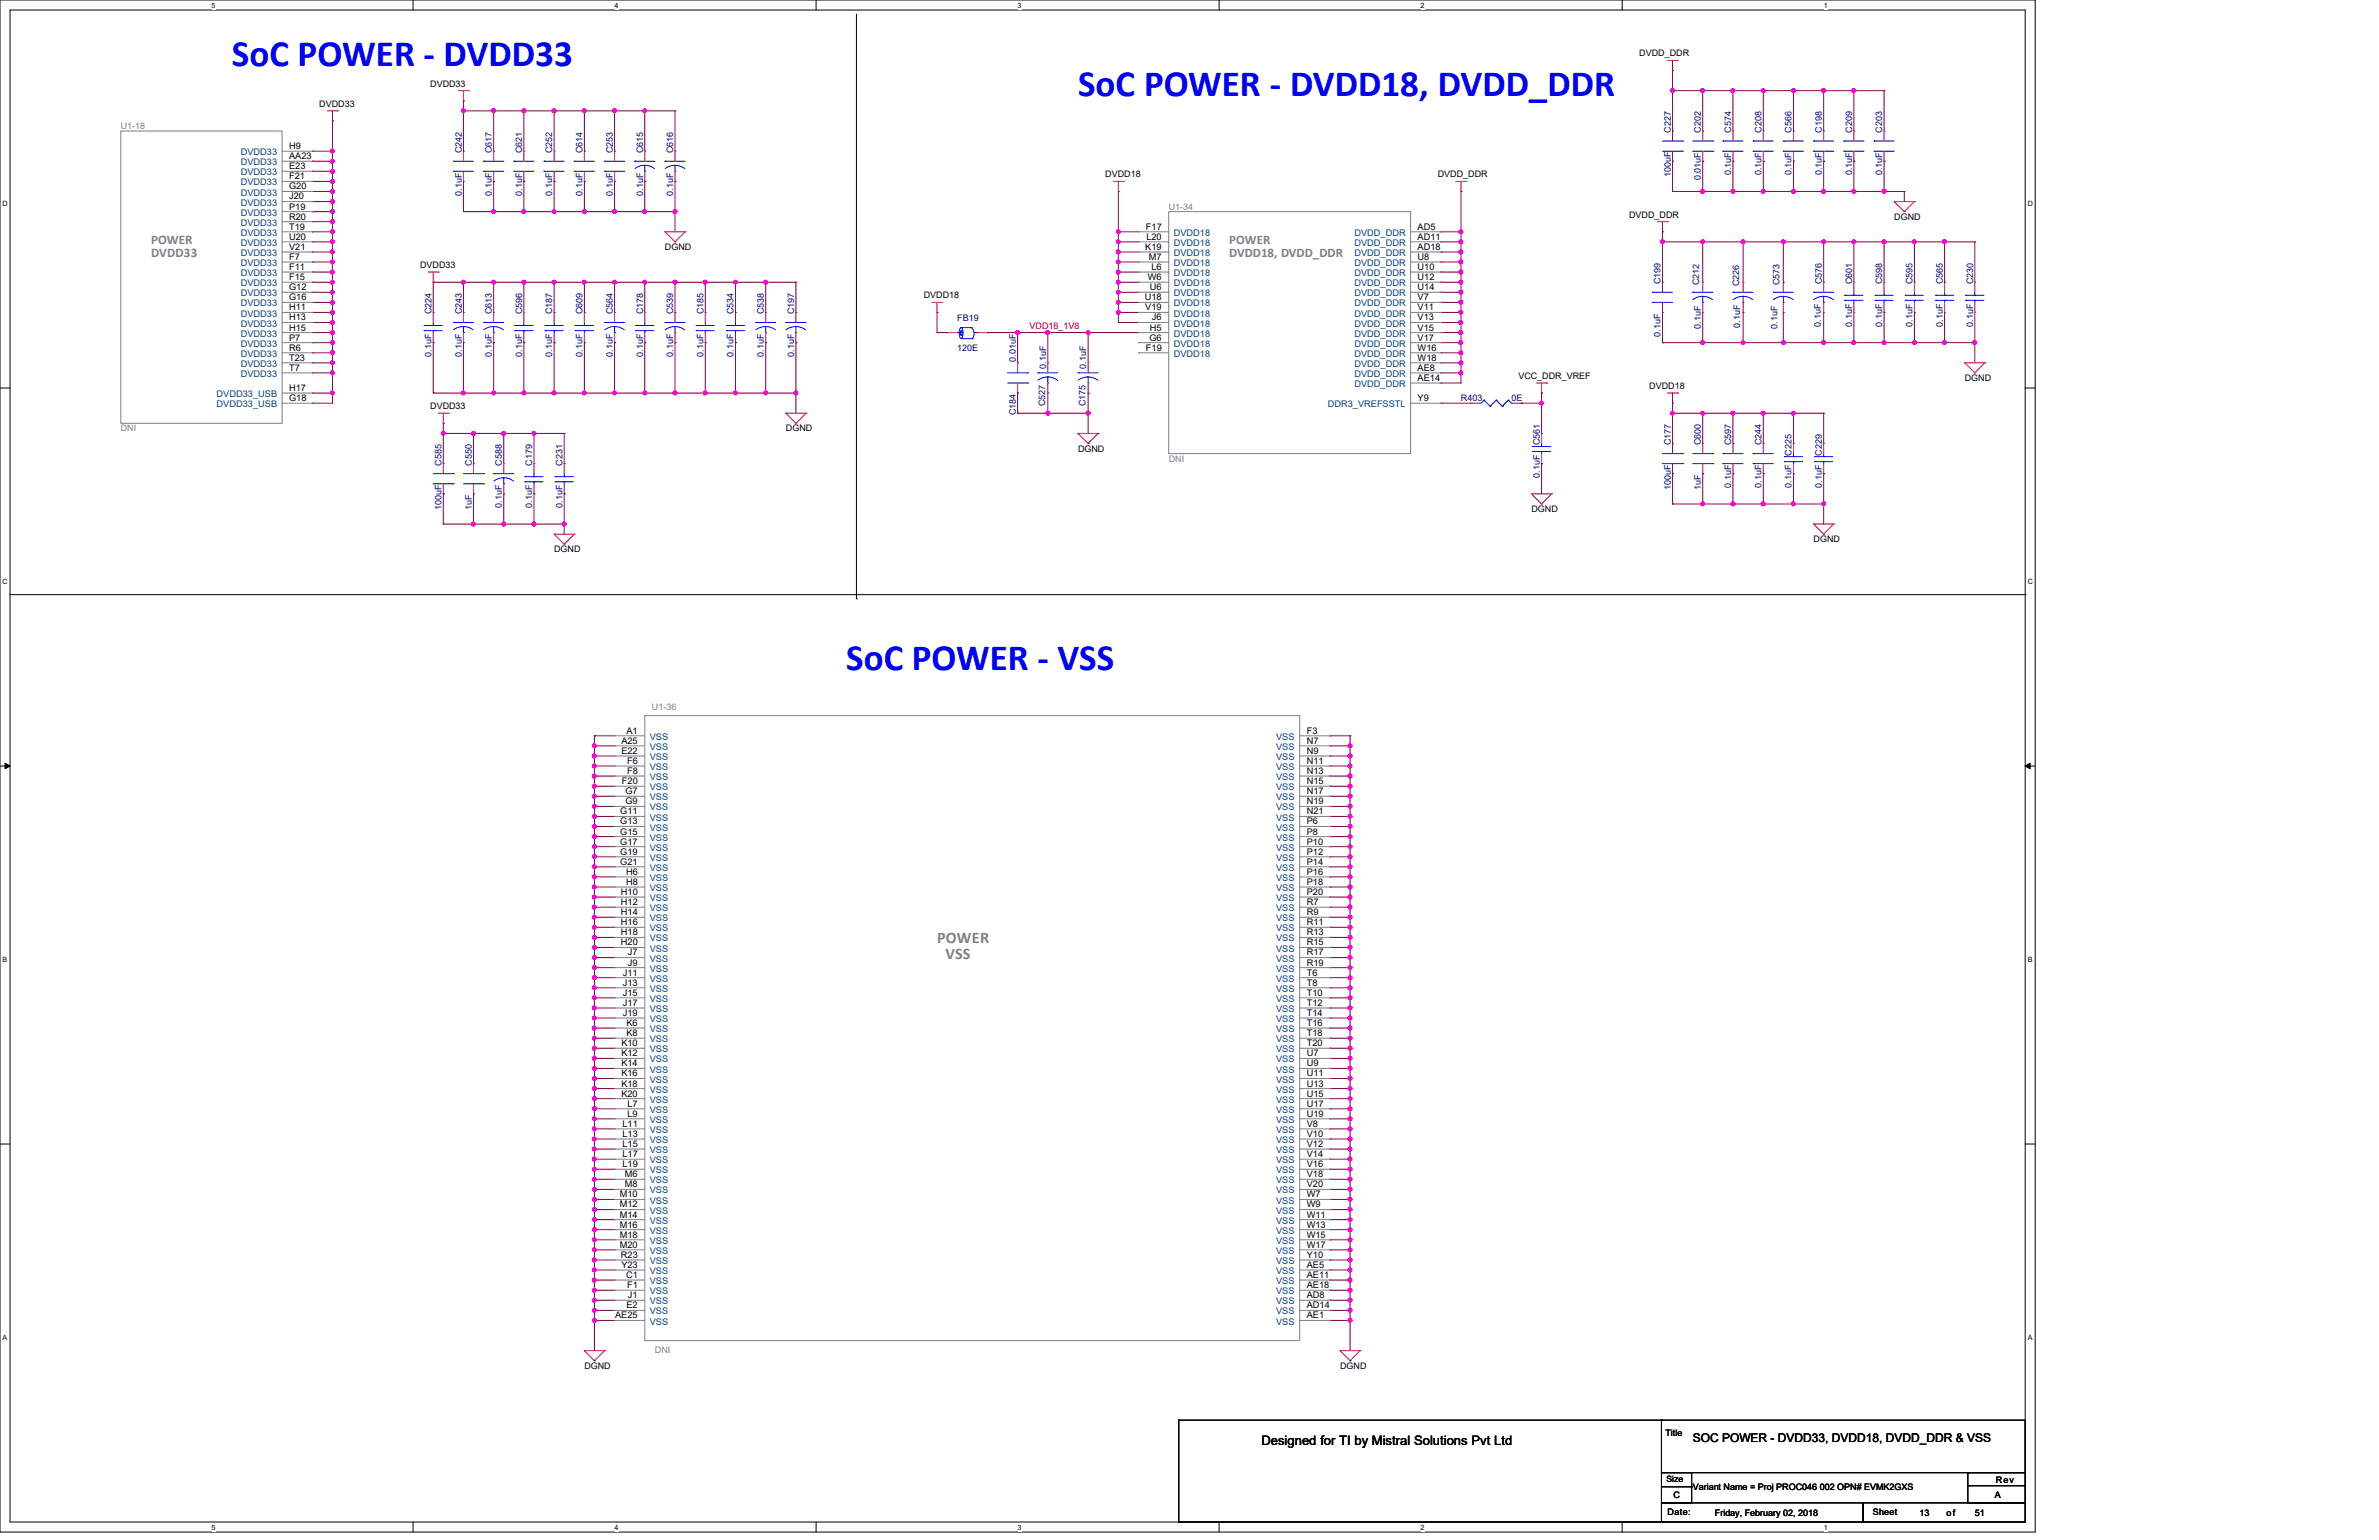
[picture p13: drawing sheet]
<svg xmlns="http://www.w3.org/2000/svg" width="432mm" height="279mm" viewBox="0 0 432 279" stroke-linecap="round" stroke-linejoin="round" font-family="sans-serif">
<defs><g id="words">
<text font-size="6.8" fill="#00f" x="42.1" y="11.9">SoC POWER - DVDD33</text>
<g font-size="6.7" fill="#00f">
<text x="195.7" y="17.4">SoC POWER - DVDD18, DVDD_DDR</text>
<text x="153.6" y="121.6">SoC POWER - VSS</text>
</g>
<g font-size="2.9" fill="#808080">
<text x="170.1" y="171">POWER</text>
<text x="171.6" y="173.9">VSS</text>
</g>
<g font-size="2.4" fill="#808080">
<text x="27.4" y="44.3">POWER</text>
<text x="27.4" y="46.7">DVDD33</text>
</g>
<text font-size="2.4" x="229" y="262.2">Designed for TI by Mistral Solutions Pvt Ltd</text>
<g font-size="2.3" fill="#808080">
<text x="223.1" y="44.3">POWER</text>
<text x="223.1" y="46.7">DVDD18, DVDD_DDR</text>
</g>
<text font-size="2.2" x="307.2" y="261.6">SOC POWER - DVDD33, DVDD18, DVDD_DDR &amp; VSS</text>
<g font-size="1.7" fill="#004080">
<text x="43.7" y="30">DVDD33</text>
<text x="43.7" y="28.2">DVDD33</text>
<text x="43.7" y="31.8">DVDD33</text>
<text x="43.7" y="33.7">DVDD33</text>
<text x="43.7" y="35.5">DVDD33</text>
<text x="43.7" y="37.3">DVDD33</text>
<text x="43.7" y="39.1">DVDD33</text>
<text x="43.7" y="41">DVDD33</text>
<text x="43.7" y="42.8">DVDD33</text>
<text x="43.7" y="44.6">DVDD33</text>
<text x="43.7" y="46.5">DVDD33</text>
<text x="213" y="42.8">DVDD18</text>
<text x="213" y="44.6">DVDD18</text>
<text x="213" y="46.5">DVDD18</text>
<text x="245.8" y="42.8">DVDD_DDR</text>
<text x="245.8" y="44.6">DVDD_DDR</text>
<text x="245.8" y="46.5">DVDD_DDR</text>
<text x="43.7" y="48.3">DVDD33</text>
<text x="43.7" y="50.1">DVDD33</text>
<text x="43.7" y="51.9">DVDD33</text>
<text x="43.7" y="53.8">DVDD33</text>
<text x="213" y="48.3">DVDD18</text>
<text x="213" y="50.1">DVDD18</text>
<text x="213" y="51.9">DVDD18</text>
<text x="213" y="53.8">DVDD18</text>
<text x="245.8" y="48.3">DVDD_DDR</text>
<text x="245.8" y="50.1">DVDD_DDR</text>
<text x="245.8" y="51.9">DVDD_DDR</text>
<text x="245.8" y="53.8">DVDD_DDR</text>
<text x="43.7" y="55.6">DVDD33</text>
<text x="43.7" y="57.4">DVDD33</text>
<text x="43.7" y="59.2">DVDD33</text>
<text x="213" y="55.6">DVDD18</text>
<text x="213" y="57.4">DVDD18</text>
<text x="213" y="59.2">DVDD18</text>
<text x="245.8" y="55.6">DVDD_DDR</text>
<text x="245.8" y="57.4">DVDD_DDR</text>
<text x="245.8" y="59.2">DVDD_DDR</text>
<text x="43.7" y="61.1">DVDD33</text>
<text x="43.7" y="62.9">DVDD33</text>
<text x="43.7" y="64.7">DVDD33</text>
<text x="213" y="61.1">DVDD18</text>
<text x="213" y="62.9">DVDD18</text>
<text x="213" y="64.7">DVDD18</text>
<text x="245.8" y="61.1">DVDD_DDR</text>
<text x="245.8" y="62.9">DVDD_DDR</text>
<text x="245.8" y="64.7">DVDD_DDR</text>
<text x="43.7" y="68.4">DVDD33</text>
<text x="43.7" y="66.6">DVDD33</text>
<text x="245.8" y="66.6">DVDD_DDR</text>
<text x="245.8" y="68.4">DVDD_DDR</text>
<text x="245.8" y="70.2">DVDD_DDR</text>
<text x="39.3" y="72.1">DVDD33_USB</text>
<text x="39.3" y="73.9">DVDD33_USB</text>
<text x="241" y="73.9">DDR3_VREFSSTL</text>
<text x="117.9" y="134.2">VSS</text>
<text x="117.9" y="136.1">VSS</text>
<text x="117.9" y="137.9">VSS</text>
<text x="231.6" y="134.2">VSS</text>
<text x="231.6" y="136.1">VSS</text>
<text x="231.6" y="137.9">VSS</text>
<text x="117.9" y="139.7">VSS</text>
<text x="117.9" y="141.5">VSS</text>
<text x="117.9" y="143.4">VSS</text>
<text x="231.6" y="139.7">VSS</text>
<text x="231.6" y="141.5">VSS</text>
<text x="231.6" y="143.4">VSS</text>
<text x="117.9" y="145.2">VSS</text>
<text x="117.9" y="147">VSS</text>
<text x="117.9" y="148.9">VSS</text>
<text x="231.6" y="145.2">VSS</text>
<text x="231.6" y="147">VSS</text>
<text x="231.6" y="148.9">VSS</text>
<text x="117.9" y="150.7">VSS</text>
<text x="117.9" y="152.5">VSS</text>
<text x="117.9" y="154.3">VSS</text>
<text x="231.6" y="150.7">VSS</text>
<text x="231.6" y="152.5">VSS</text>
<text x="231.6" y="154.3">VSS</text>
<text x="117.9" y="156.2">VSS</text>
<text x="117.9" y="158">VSS</text>
<text x="117.9" y="159.8">VSS</text>
<text x="117.9" y="161.7">VSS</text>
<text x="231.6" y="156.2">VSS</text>
<text x="231.6" y="158">VSS</text>
<text x="231.6" y="159.8">VSS</text>
<text x="231.6" y="161.7">VSS</text>
<text x="117.9" y="163.5">VSS</text>
<text x="117.9" y="165.3">VSS</text>
<text x="117.9" y="167.2">VSS</text>
<text x="231.6" y="163.5">VSS</text>
<text x="231.6" y="165.3">VSS</text>
<text x="231.6" y="167.2">VSS</text>
<text x="117.9" y="169">VSS</text>
<text x="117.9" y="170.8">VSS</text>
<text x="117.9" y="172.6">VSS</text>
<text x="231.6" y="169">VSS</text>
<text x="231.6" y="170.8">VSS</text>
<text x="231.6" y="172.6">VSS</text>
<text x="117.9" y="174.5">VSS</text>
<text x="117.9" y="176.3">VSS</text>
<text x="117.9" y="178.1">VSS</text>
<text x="117.9" y="180">VSS</text>
<text x="231.6" y="174.5">VSS</text>
<text x="231.6" y="176.3">VSS</text>
<text x="231.6" y="178.1">VSS</text>
<text x="231.6" y="180">VSS</text>
<text x="117.9" y="181.8">VSS</text>
<text x="117.9" y="183.6">VSS</text>
<text x="117.9" y="185.4">VSS</text>
<text x="231.6" y="181.8">VSS</text>
<text x="231.6" y="183.6">VSS</text>
<text x="231.6" y="185.4">VSS</text>
<text x="117.9" y="187.3">VSS</text>
<text x="117.9" y="189.1">VSS</text>
<text x="117.9" y="190.9">VSS</text>
<text x="231.6" y="187.3">VSS</text>
<text x="231.6" y="189.1">VSS</text>
<text x="231.6" y="190.9">VSS</text>
<text x="117.9" y="192.8">VSS</text>
<text x="117.9" y="194.6">VSS</text>
<text x="117.9" y="196.4">VSS</text>
<text x="231.6" y="192.8">VSS</text>
<text x="231.6" y="194.6">VSS</text>
<text x="231.6" y="196.4">VSS</text>
<text x="117.9" y="198.2">VSS</text>
<text x="117.9" y="200.1">VSS</text>
<text x="117.9" y="201.9">VSS</text>
<text x="117.9" y="203.7">VSS</text>
<text x="231.6" y="198.2">VSS</text>
<text x="231.6" y="200.1">VSS</text>
<text x="231.6" y="201.9">VSS</text>
<text x="231.6" y="203.7">VSS</text>
<text x="117.9" y="205.5">VSS</text>
<text x="117.9" y="207.4">VSS</text>
<text x="117.9" y="209.2">VSS</text>
<text x="231.6" y="205.5">VSS</text>
<text x="231.6" y="207.4">VSS</text>
<text x="231.6" y="209.2">VSS</text>
<text x="117.9" y="211.1">VSS</text>
<text x="117.9" y="212.9">VSS</text>
<text x="117.9" y="214.7">VSS</text>
<text x="231.6" y="211.1">VSS</text>
<text x="231.6" y="212.9">VSS</text>
<text x="231.6" y="214.7">VSS</text>
<text x="117.9" y="216.5">VSS</text>
<text x="117.9" y="218.4">VSS</text>
<text x="117.9" y="220.2">VSS</text>
<text x="231.6" y="216.5">VSS</text>
<text x="231.6" y="218.4">VSS</text>
<text x="231.6" y="220.2">VSS</text>
<text x="117.9" y="222">VSS</text>
<text x="117.9" y="223.8">VSS</text>
<text x="117.9" y="225.7">VSS</text>
<text x="117.9" y="227.5">VSS</text>
<text x="231.6" y="222">VSS</text>
<text x="231.6" y="223.8">VSS</text>
<text x="231.6" y="225.7">VSS</text>
<text x="231.6" y="227.5">VSS</text>
<text x="117.9" y="233">VSS</text>
<text x="117.9" y="231.2">VSS</text>
<text x="117.9" y="229.3">VSS</text>
<text x="231.6" y="229.3">VSS</text>
<text x="231.6" y="231.2">VSS</text>
<text x="231.6" y="233">VSS</text>
<text x="117.9" y="238.5">VSS</text>
<text x="117.9" y="236.6">VSS</text>
<text x="117.9" y="234.8">VSS</text>
<text x="231.6" y="234.8">VSS</text>
<text x="231.6" y="236.6">VSS</text>
<text x="231.6" y="238.5">VSS</text>
<text x="117.9" y="240.3">VSS</text>
<text x="231.6" y="240.3">VSS</text>
</g>
<g font-size="1.7">
<text x="52.5" y="28.9">AA23</text>
<text x="52.5" y="27.1">H9</text>
<text x="52.5" y="30.7">E23</text>
<text x="52.5" y="32.5">F21</text>
<text x="52.5" y="34.4">G20</text>
<text x="52.5" y="36.2">J20</text>
<text x="52.5" y="38">P19</text>
<text x="52.5" y="39.8">R20</text>
<text x="52.5" y="41.7">T19</text>
<text x="208" y="41.7">F17</text>
<text x="257.3" y="41.7">AD5</text>
<text x="52.5" y="43.5">U20</text>
<text x="52.5" y="45.3">V21</text>
<text x="52.5" y="47.2">F7</text>
<text x="207.9" y="45.3">K19</text>
<text x="208.1" y="43.5">L20</text>
<text x="208.5" y="47.2">M7</text>
<text x="257.3" y="43.5">AD11</text>
<text x="257.3" y="45.3">AD18</text>
<text x="257.3" y="47.2">U8</text>
<text x="52.5" y="49">F11</text>
<text x="52.5" y="50.8">F15</text>
<text x="52.5" y="52.6">G12</text>
<text x="208.3" y="50.8">W6</text>
<text x="208.7" y="52.6">U6</text>
<text x="209" y="49">L6</text>
<text x="257.3" y="49">U10</text>
<text x="257.3" y="50.8">U12</text>
<text x="257.3" y="52.6">U14</text>
<text x="52.5" y="54.5">G16</text>
<text x="52.5" y="56.3">H11</text>
<text x="52.5" y="58.1">H13</text>
<text x="52.5" y="60">H15</text>
<text x="207.8" y="54.5">U18</text>
<text x="207.9" y="56.3">V19</text>
<text x="208.7" y="60">H5</text>
<text x="209.1" y="58.1">J6</text>
<text x="257.3" y="54.5">V7</text>
<text x="257.3" y="56.3">V11</text>
<text x="257.3" y="58.1">V13</text>
<text x="257.3" y="60">V15</text>
<text x="52.5" y="61.8">P7</text>
<text x="52.5" y="63.6">R6</text>
<text x="52.5" y="65.4">T23</text>
<text x="208" y="63.6">F19</text>
<text x="208.6" y="61.8">G6</text>
<text x="257.3" y="61.8">V17</text>
<text x="257.3" y="63.6">W16</text>
<text x="257.3" y="65.4">W18</text>
<text x="52.5" y="67.3">T7</text>
<text x="52.5" y="70.9">H17</text>
<text x="257.3" y="67.3">AE8</text>
<text x="257.3" y="69.1">AE14</text>
<text x="52.5" y="72.8">G18</text>
<text x="257.3" y="72.8">Y9</text>
<text x="112.8" y="134.9">A25</text>
<text x="112.8" y="136.8">E22</text>
<text x="113.7" y="133.1">A1</text>
<text x="237.2" y="133.1">F3</text>
<text x="237.2" y="134.9">N7</text>
<text x="237.2" y="136.8">N9</text>
<text x="112.9" y="142.3">F20</text>
<text x="113.8" y="138.6">F6</text>
<text x="113.8" y="140.4">F8</text>
<text x="237.2" y="138.6">N11</text>
<text x="237.2" y="140.4">N13</text>
<text x="237.2" y="142.3">N15</text>
<text x="112.6" y="147.7">G11</text>
<text x="112.6" y="149.6">G13</text>
<text x="113.5" y="144.1">G7</text>
<text x="113.5" y="145.9">G9</text>
<text x="237.2" y="144.1">N17</text>
<text x="237.2" y="145.9">N19</text>
<text x="237.2" y="147.7">N21</text>
<text x="237.2" y="149.6">P6</text>
<text x="112.6" y="151.4">G15</text>
<text x="112.6" y="153.2">G17</text>
<text x="112.6" y="155.1">G19</text>
<text x="237.2" y="151.4">P8</text>
<text x="237.2" y="153.2">P10</text>
<text x="237.2" y="155.1">P12</text>
<text x="112.6" y="156.9">G21</text>
<text x="113.6" y="158.7">H6</text>
<text x="113.6" y="160.5">H8</text>
<text x="237.2" y="156.9">P14</text>
<text x="237.2" y="158.7">P16</text>
<text x="237.2" y="160.5">P18</text>
<text x="112.7" y="162.4">H10</text>
<text x="112.7" y="164.2">H12</text>
<text x="112.7" y="166">H14</text>
<text x="112.7" y="167.9">H16</text>
<text x="237.2" y="162.4">P20</text>
<text x="237.2" y="164.2">R7</text>
<text x="237.2" y="166">R9</text>
<text x="237.2" y="167.9">R11</text>
<text x="112.7" y="169.7">H18</text>
<text x="112.7" y="171.5">H20</text>
<text x="114" y="173.4">J7</text>
<text x="237.2" y="169.7">R13</text>
<text x="237.2" y="171.5">R15</text>
<text x="237.2" y="173.4">R17</text>
<text x="113.1" y="177">J11</text>
<text x="113.1" y="178.8">J13</text>
<text x="114" y="175.2">J9</text>
<text x="237.2" y="175.2">R19</text>
<text x="237.2" y="177">T6</text>
<text x="237.2" y="178.8">T8</text>
<text x="113.1" y="180.7">J15</text>
<text x="113.1" y="182.5">J17</text>
<text x="113.1" y="184.3">J19</text>
<text x="237.2" y="180.7">T10</text>
<text x="237.2" y="182.5">T12</text>
<text x="237.2" y="184.3">T14</text>
<text x="112.8" y="189.8">K10</text>
<text x="112.8" y="191.6">K12</text>
<text x="113.7" y="186.1">K6</text>
<text x="113.7" y="188">K8</text>
<text x="237.2" y="186.1">T16</text>
<text x="237.2" y="188">T18</text>
<text x="237.2" y="189.8">T20</text>
<text x="237.2" y="191.6">U7</text>
<text x="112.8" y="193.5">K14</text>
<text x="112.8" y="195.3">K16</text>
<text x="112.8" y="197.1">K18</text>
<text x="237.2" y="193.5">U9</text>
<text x="237.2" y="195.3">U11</text>
<text x="237.2" y="197.1">U13</text>
<text x="112.8" y="198.9">K20</text>
<text x="113.9" y="200.8">L7</text>
<text x="113.9" y="202.6">L9</text>
<text x="237.2" y="198.9">U15</text>
<text x="237.2" y="200.8">U17</text>
<text x="237.2" y="202.6">U19</text>
<text x="113" y="204.4">L11</text>
<text x="113" y="206.3">L13</text>
<text x="113" y="208.1">L15</text>
<text x="113" y="209.9">L17</text>
<text x="237.2" y="204.4">V8</text>
<text x="237.2" y="206.3">V10</text>
<text x="237.2" y="208.1">V12</text>
<text x="237.2" y="209.9">V14</text>
<text x="113" y="211.8">L19</text>
<text x="113.4" y="213.6">M6</text>
<text x="113.4" y="215.4">M8</text>
<text x="237.2" y="211.8">V16</text>
<text x="237.2" y="213.6">V18</text>
<text x="237.2" y="215.4">V20</text>
<text x="112.5" y="217.2">M10</text>
<text x="112.5" y="219.1">M12</text>
<text x="112.5" y="220.9">M14</text>
<text x="237.2" y="217.2">W7</text>
<text x="237.2" y="219.1">W9</text>
<text x="237.2" y="220.9">W11</text>
<text x="112.5" y="222.7">M16</text>
<text x="112.5" y="224.6">M18</text>
<text x="112.5" y="226.4">M20</text>
<text x="237.2" y="222.7">W13</text>
<text x="237.2" y="224.6">W15</text>
<text x="237.2" y="226.4">W17</text>
<text x="112.7" y="228.2">R23</text>
<text x="112.8" y="230">Y23</text>
<text x="113.6" y="231.9">C1</text>
<text x="113.8" y="233.7">F1</text>
<text x="237.2" y="228.2">Y10</text>
<text x="237.2" y="230">AE5</text>
<text x="237.2" y="231.9">AE11</text>
<text x="237.2" y="233.7">AE18</text>
<text x="111.7" y="239.2">AE25</text>
<text x="113.7" y="237.4">E2</text>
<text x="114" y="235.5">J1</text>
<text x="237.2" y="235.5">AD8</text>
<text x="237.2" y="237.4">AD14</text>
<text x="237.2" y="239.2">AE1</text>
</g>
<g font-size="1.6">
<text x="297.5" y="10.2">DVDD_DDR</text>
<text x="78.1" y="15.7">DVDD33</text>
<text x="58" y="19.4">DVDD33</text>
<text x="200.6" y="32.2">DVDD18</text>
<text x="261" y="32.2">DVDD_DDR</text>
<text x="295.7" y="39.5">DVDD_DDR</text>
<text x="343.8" y="39.9">DGND</text>
<text x="120.7" y="45.4">DGND</text>
<text x="76.2" y="48.7">DVDD33</text>
<text x="167.7" y="54.1">DVDD18</text>
<text x="275.6" y="68.8">VCC_DDR_VREF</text>
<text x="299.4" y="70.6">DVDD18</text>
<text x="356.6" y="69.1">DGND</text>
<text x="78.1" y="74.3">DVDD33</text>
<text x="142.6" y="78.3">DGND</text>
<text x="195.7" y="81.9">DGND</text>
<text x="278" y="92.9">DGND</text>
<text x="100.6" y="100.2">DGND</text>
<text x="329.2" y="98.4">DGND</text>
<text x="106.1" y="248.4">DGND</text>
<text x="243.2" y="248.4">DGND</text>
<text x="302.3" y="260.6">Title</text>
<text x="302.5" y="269">Size</text>
<text x="362.3" y="269">Rev</text>
<text x="302.7" y="274.9">Date:</text>
<text x="303.8" y="271.8">C</text>
<text x="307.2" y="270.3">Variant Name = Proj PROC046 002 OPN# EVMK2GXS</text>
<text x="311.3" y="275.1">Friday, February 02, 2018</text>
<text x="340" y="274.9">Sheet</text>
<text x="348.4" y="275.1">13</text>
<text x="353.3" y="275.1">of</text>
<text x="358.4" y="275.1">51</text>
<text x="362.1" y="271.8">A</text>
</g>
<g font-size="1.6" fill="#808080">
<text x="21.9" y="23.4">U1-18</text>
<text x="212.1" y="38.1">U1-34</text>
<text x="21.9" y="78.3">DNI</text>
<text x="212.1" y="83.8">DNI</text>
<text x="118.3" y="128.8">U1-36</text>
<text x="118.9" y="245.4">DNI</text>
</g>
<g font-size="1.6" fill="#000080">
<text x="83.8" y="27.8" transform="rotate(-90 83.8 27.8)">C242</text>
<text x="89.3" y="27.8" transform="rotate(-90 89.3 27.8)">C617</text>
<text x="94.8" y="27.8" transform="rotate(-90 94.8 27.8)">C621</text>
<text x="100.2" y="27.8" transform="rotate(-90 100.2 27.8)">C252</text>
<text x="105.7" y="27.8" transform="rotate(-90 105.7 27.8)">C614</text>
<text x="111.2" y="27.8" transform="rotate(-90 111.2 27.8)">C253</text>
<text x="116.7" y="27.8" transform="rotate(-90 116.7 27.8)">C615</text>
<text x="122.2" y="27.8" transform="rotate(-90 122.2 27.8)">C616</text>
<text x="303.3" y="24.1" transform="rotate(-90 303.3 24.1)">C227</text>
<text x="308.7" y="24.1" transform="rotate(-90 308.7 24.1)">C202</text>
<text x="314.2" y="24.1" transform="rotate(-90 314.2 24.1)">C574</text>
<text x="319.7" y="24.1" transform="rotate(-90 319.7 24.1)">C208</text>
<text x="325.2" y="24.1" transform="rotate(-90 325.2 24.1)">C566</text>
<text x="330.7" y="24.1" transform="rotate(-90 330.7 24.1)">C198</text>
<text x="336.2" y="24.1" transform="rotate(-90 336.2 24.1)">C209</text>
<text x="341.7" y="24.1" transform="rotate(-90 341.7 24.1)">C203</text>
<text x="83.8" y="35.5" transform="rotate(-90 83.8 35.5)">0.1uF</text>
<text x="89.3" y="35.5" transform="rotate(-90 89.3 35.5)">0.1uF</text>
<text x="94.8" y="35.5" transform="rotate(-90 94.8 35.5)">0.1uF</text>
<text x="100.2" y="35.5" transform="rotate(-90 100.2 35.5)">0.1uF</text>
<text x="105.7" y="35.5" transform="rotate(-90 105.7 35.5)">0.1uF</text>
<text x="111.2" y="35.5" transform="rotate(-90 111.2 35.5)">0.1uF</text>
<text x="116.7" y="35.5" transform="rotate(-90 116.7 35.5)">0.1uF</text>
<text x="122.2" y="35.5" transform="rotate(-90 122.2 35.5)">0.1uF</text>
<text x="303.3" y="32.2" transform="rotate(-90 303.3 32.2)">100uF</text>
<text x="308.7" y="32.7" transform="rotate(-90 308.7 32.7)">0.01uF</text>
<text x="314.2" y="31.8" transform="rotate(-90 314.2 31.8)">0.1uF</text>
<text x="319.7" y="31.8" transform="rotate(-90 319.7 31.8)">0.1uF</text>
<text x="325.2" y="31.8" transform="rotate(-90 325.2 31.8)">0.1uF</text>
<text x="330.7" y="31.8" transform="rotate(-90 330.7 31.8)">0.1uF</text>
<text x="336.2" y="31.8" transform="rotate(-90 336.2 31.8)">0.1uF</text>
<text x="341.7" y="31.8" transform="rotate(-90 341.7 31.8)">0.1uF</text>
<text x="301.4" y="51.6" transform="rotate(-90 301.4 51.6)">C199</text>
<text x="308.4" y="51.8" transform="rotate(-90 308.4 51.8)">C212</text>
<text x="315.7" y="51.9" transform="rotate(-90 315.7 51.9)">C226</text>
<text x="323" y="51.8" transform="rotate(-90 323 51.8)">C573</text>
<text x="330.7" y="51.6" transform="rotate(-90 330.7 51.6)">C576</text>
<text x="336.2" y="51.6" transform="rotate(-90 336.2 51.6)">C601</text>
<text x="341.7" y="51.6" transform="rotate(-90 341.7 51.6)">C598</text>
<text x="347.1" y="51.6" transform="rotate(-90 347.1 51.6)">C595</text>
<text x="352.6" y="51.6" transform="rotate(-90 352.6 51.6)">C565</text>
<text x="358.1" y="51.6" transform="rotate(-90 358.1 51.6)">C230</text>
<text x="78.3" y="57" transform="rotate(-90 78.3 57)">C224</text>
<text x="83.8" y="57" transform="rotate(-90 83.8 57)">C243</text>
<text x="89.3" y="57" transform="rotate(-90 89.3 57)">C613</text>
<text x="94.8" y="57" transform="rotate(-90 94.8 57)">C596</text>
<text x="100.2" y="57" transform="rotate(-90 100.2 57)">C187</text>
<text x="105.7" y="57" transform="rotate(-90 105.7 57)">C609</text>
<text x="111.2" y="57" transform="rotate(-90 111.2 57)">C564</text>
<text x="116.7" y="57" transform="rotate(-90 116.7 57)">C178</text>
<text x="122.2" y="57" transform="rotate(-90 122.2 57)">C539</text>
<text x="127.7" y="57" transform="rotate(-90 127.7 57)">C185</text>
<text x="133.2" y="57" transform="rotate(-90 133.2 57)">C534</text>
<text x="138.7" y="57" transform="rotate(-90 138.7 57)">C538</text>
<text x="144.1" y="57" transform="rotate(-90 144.1 57)">C197</text>
<text x="173.7" y="58.2">FB19</text>
<text x="308.7" y="59.6" transform="rotate(-90 308.7 59.6)">0.1uF</text>
<text x="315.9" y="59.4" transform="rotate(-90 315.9 59.4)">0.1uF</text>
<text x="322.6" y="59.6" transform="rotate(-90 322.6 59.6)">0.1uF</text>
<text x="330.5" y="59.2" transform="rotate(-90 330.5 59.2)">0.1uF</text>
<text x="336.2" y="59.2" transform="rotate(-90 336.2 59.2)">0.1uF</text>
<text x="341.7" y="59.2" transform="rotate(-90 341.7 59.2)">0.1uF</text>
<text x="347.1" y="59.2" transform="rotate(-90 347.1 59.2)">0.1uF</text>
<text x="352.6" y="59.2" transform="rotate(-90 352.6 59.2)">0.1uF</text>
<text x="358.1" y="59.2" transform="rotate(-90 358.1 59.2)">0.1uF</text>
<text x="78.3" y="64.7" transform="rotate(-90 78.3 64.7)">0.1uF</text>
<text x="83.8" y="64.7" transform="rotate(-90 83.8 64.7)">0.1uF</text>
<text x="89.3" y="64.7" transform="rotate(-90 89.3 64.7)">0.1uF</text>
<text x="94.8" y="64.7" transform="rotate(-90 94.8 64.7)">0.1uF</text>
<text x="100.2" y="64.7" transform="rotate(-90 100.2 64.7)">0.1uF</text>
<text x="105.7" y="64.7" transform="rotate(-90 105.7 64.7)">0.1uF</text>
<text x="111.2" y="64.7" transform="rotate(-90 111.2 64.7)">0.1uF</text>
<text x="116.7" y="64.7" transform="rotate(-90 116.7 64.7)">0.1uF</text>
<text x="122.2" y="64.7" transform="rotate(-90 122.2 64.7)">0.1uF</text>
<text x="127.7" y="64.7" transform="rotate(-90 127.7 64.7)">0.1uF</text>
<text x="133.2" y="64.7" transform="rotate(-90 133.2 64.7)">0.1uF</text>
<text x="138.7" y="64.7" transform="rotate(-90 138.7 64.7)">0.1uF</text>
<text x="144.1" y="64.7" transform="rotate(-90 144.1 64.7)">0.1uF</text>
<text x="173.7" y="63.6">120E</text>
<text x="184.4" y="65.6" transform="rotate(-90 184.4 65.6)">0.01uF</text>
<text x="301.4" y="61.1" transform="rotate(-90 301.4 61.1)">0.1uF</text>
<text x="189.9" y="66.9" transform="rotate(-90 189.9 66.9)">0.1uF</text>
<text x="197.2" y="66.9" transform="rotate(-90 197.2 66.9)">0.1uF</text>
<text x="184.4" y="75.3" transform="rotate(-90 184.4 75.3)">C184</text>
<text x="189.7" y="73.7" transform="rotate(-90 189.7 73.7)">C527</text>
<text x="197" y="73.7" transform="rotate(-90 197 73.7)">C175</text>
<text x="265.2" y="72.8">R403</text>
<text x="274.3" y="72.8">0E</text>
<text x="279.5" y="80.8" transform="rotate(-90 279.5 80.8)">C561</text>
<text x="303.3" y="80.8" transform="rotate(-90 303.3 80.8)">C177</text>
<text x="308.7" y="80.8" transform="rotate(-90 308.7 80.8)">C600</text>
<text x="314.2" y="80.8" transform="rotate(-90 314.2 80.8)">C597</text>
<text x="319.7" y="80.8" transform="rotate(-90 319.7 80.8)">C244</text>
<text x="325.2" y="82.7" transform="rotate(-90 325.2 82.7)">C225</text>
<text x="330.7" y="82.7" transform="rotate(-90 330.7 82.7)">C229</text>
<text x="80.1" y="84.5" transform="rotate(-90 80.1 84.5)">C585</text>
<text x="85.6" y="84.5" transform="rotate(-90 85.6 84.5)">C550</text>
<text x="91.1" y="84.5" transform="rotate(-90 91.1 84.5)">C588</text>
<text x="96.6" y="84.5" transform="rotate(-90 96.6 84.5)">C179</text>
<text x="102.1" y="84.5" transform="rotate(-90 102.1 84.5)">C231</text>
<text x="279.5" y="86.7" transform="rotate(-90 279.5 86.7)">0.1uF</text>
<text x="303.3" y="88.9" transform="rotate(-90 303.3 88.9)">100uF</text>
<text x="308.7" y="88.9" transform="rotate(-90 308.7 88.9)">1uF</text>
<text x="314.2" y="88.5" transform="rotate(-90 314.2 88.5)">0.1uF</text>
<text x="319.7" y="88.5" transform="rotate(-90 319.7 88.5)">0.1uF</text>
<text x="325.2" y="88.5" transform="rotate(-90 325.2 88.5)">0.1uF</text>
<text x="330.7" y="88.5" transform="rotate(-90 330.7 88.5)">0.1uF</text>
<text x="80.1" y="92.5" transform="rotate(-90 80.1 92.5)">100uF</text>
<text x="85.6" y="92.5" transform="rotate(-90 85.6 92.5)">1uF</text>
<text x="91.1" y="92.2" transform="rotate(-90 91.1 92.2)">0.1uF</text>
<text x="96.6" y="92.2" transform="rotate(-90 96.6 92.2)">0.1uF</text>
<text x="102.1" y="92.2" transform="rotate(-90 102.1 92.2)">0.1uF</text>
</g>
<text font-size="1.6" fill="#f00" x="186.9" y="59.8">VDD18_1V8</text>
<g font-size="1.3">
<text x="38.4" y="1.4">5</text>
<text x="111.5" y="1.4">4</text>
<text x="184.7" y="1.4">3</text>
<text x="257.9" y="1.4">2</text>
<text x="331" y="1.4">1</text>
<text x=".5" y="37.3">D</text>
<text x="368" y="37.3">D</text>
<text x=".5" y="105.9">C</text>
<text x="368" y="105.9">C</text>
<text x=".5" y="174.5">B</text>
<text x="368" y="174.5">B</text>
<text x=".5" y="243">A</text>
<text x="368" y="243">A</text>
<text x="38.4" y="277.5">5</text>
<text x="111.5" y="277.5">4</text>
<text x="184.7" y="277.5">3</text>
<text x="257.9" y="277.5">2</text>
<text x="331" y="277.5">1</text>
</g>
</g></defs>
<path d="M0 0h369.4v278h-369.4zM1.8 1.8h365.8v274.3h-365.8z" fill="none" stroke="#000" stroke-width=".18"/>
<g fill="#fff">
<path d="M38.4 .2h.7v1.5h-.7z"/>
<path d="M38.4 276.3h.7v1.5h-.7z"/>
</g>
<path d="M75 0v1.8M75 276.1v1.9" fill="none" stroke="#000" stroke-width=".18"/>
<g fill="#fff">
<path d="M111.5 .2h.8v1.5h-.8z"/>
<path d="M111.5 276.3h.8v1.5h-.8z"/>
</g>
<path d="M148.1 0v1.8M148.1 276.1v1.9" fill="none" stroke="#000" stroke-width=".18"/>
<g fill="#fff">
<path d="M184.7 .2h.7v1.5h-.7z"/>
<path d="M184.7 276.3h.7v1.5h-.7z"/>
</g>
<path d="M221.3 0v1.8M221.3 276.1v1.9" fill="none" stroke="#000" stroke-width=".18"/>
<g fill="#fff">
<path d="M257.9 .2h.7v1.5h-.7z"/>
<path d="M257.9 276.3h.7v1.5h-.7z"/>
</g>
<path d="M294.4 0v1.8M294.4 276.1v1.9" fill="none" stroke="#000" stroke-width=".18"/>
<g fill="#fff">
<path d="M331 .2h.7v1.5h-.7z"/>
<path d="M331 276.3h.7v1.5h-.7z"/>
<path d="M.5 36.1h.9v1.5h-.9z"/>
<path d="M368 36.1h1v1.5h-1z"/>
<path d="M.5 104.7h.9v1.5h-.9z"/>
<path d="M368 104.7h1v1.5h-1z"/>
</g>
<path d="M0 70.4h1.8M367.6 70.4h1.8" fill="none" stroke="#000" stroke-width=".18"/>
<g fill="#fff">
<path d="M.5 173.3h.8v1.4h-.8z"/>
<path d="M368 173.3h.9v1.4h-.9z"/>
</g>
<path d="M0 139h1.8M.9 138.5l.9 .5-.9 .5zM367.6 139l.9-.5v1zM367.6 139h1.8" fill="none" stroke="#000" stroke-width=".18"/>
<path d="M.9 138.5l.9 .5-.9 .5zM367.6 139l.9-.5v1z" fill="#000"/>
<g fill="#fff">
<path d="M.5 241.9h.8v1.4h-.8z"/>
<path d="M368 241.9h.9v1.4h-.9z"/>
</g>
<path d="M155.4 2.6v106M1.8 107.9h365.8M155.4 108.6h.1M367.6 107.9h.1M0 207.6h1.8M367.6 207.6h1.8" fill="none" stroke="#000" stroke-width=".18"/>
<path d="M107.9 237.7h.1M107.9 237.7v1.9" fill="none" stroke="#800040" stroke-width=".18"/>
<circle cx="107.9" cy="237.7" r=".36" fill="#f0f"/>
<circle cx="107.9" cy="237.7" r=".36" fill="none" stroke="#f0f" stroke-width=".18"/>
<path d="M107.9 135.3h.1M107.9 135.3v1.9M107.9 173.7h.1M107.9 173.7v1.9" fill="none" stroke="#800040" stroke-width=".18"/>
<circle cx="107.9" cy="175.5" r=".35" fill="#f0f"/>
<circle cx="107.9" cy="175.5" r=".35" fill="none" stroke="#f0f" stroke-width=".18"/>
<circle cx="107.9" cy="173.7" r=".36" fill="#f0f"/>
<circle cx="107.9" cy="173.7" r=".36" fill="none" stroke="#f0f" stroke-width=".18"/>
<path d="M107.9 221.3h.1M107.9 221.3v1.8" fill="none" stroke="#800040" stroke-width=".18"/>
<circle cx="107.9" cy="221.3" r=".35" fill="#f0f"/>
<circle cx="107.9" cy="221.3" r=".35" fill="none" stroke="#f0f" stroke-width=".18"/>
<path d="M107.9 168.2h.1M107.9 168.2v1.9M107.9 186.5h.1M107.9 181h.1M107.9 181v1.9M107.9 186.5v1.9" fill="none" stroke="#800040" stroke-width=".18"/>
<circle cx="107.9" cy="182.9" r=".36" fill="#f0f"/>
<circle cx="107.9" cy="182.9" r=".36" fill="none" stroke="#f0f" stroke-width=".18"/>
<circle cx="107.9" cy="181" r=".35" fill="#f0f"/>
<circle cx="107.9" cy="181" r=".35" fill="none" stroke="#f0f" stroke-width=".18"/>
<path d="M107.9 133.5h.1M107.9 133.5v1.8M107.9 133.5h3.6M107.9 199.3h.1M107.9 199.3v1.9M107.9 204.8h.1M107.9 204.8v1.9M107.9 239.6h.1M107.9 239.6v5.4M107.9 239.6h3.6" fill="none" stroke="#800040" stroke-width=".18"/>
<circle cx="107.9" cy="239.6" r=".35" fill="#f0f"/>
<circle cx="107.9" cy="239.6" r=".35" fill="none" stroke="#f0f" stroke-width=".18"/>
<path d="M107.9 237.7h.1M107.9 235.9h.1M107.9 237.7h3.6M107.9 235.9h3.6" fill="none" stroke="#800040" stroke-width=".18"/>
<circle cx="107.9" cy="235.9" r=".35" fill="#f0f"/>
<circle cx="107.9" cy="235.9" r=".35" fill="none" stroke="#f0f" stroke-width=".18"/>
<path d="M107.9 234.1h.1M107.9 235.9h.1M107.9 232.2h.1M107.9 230.4h.1M107.9 228.6h.1M107.9 234.1h3.6M107.9 228.6v1.8M107.9 234.1v3.6M107.9 232.2h3.6M107.9 230.4h3.6M107.9 228.6h3.6" fill="none" stroke="#800040" stroke-width=".18"/>
<circle cx="107.9" cy="230.4" r=".35" fill="#f0f"/>
<circle cx="107.9" cy="230.4" r=".35" fill="none" stroke="#f0f" stroke-width=".18"/>
<path d="M107.9 230.4h.1M107.9 232.2h.1M107.9 230.4v3.7" fill="none" stroke="#800040" stroke-width=".18"/>
<circle cx="107.9" cy="234.1" r=".35" fill="#f0f"/>
<circle cx="107.9" cy="234.1" r=".35" fill="none" stroke="#f0f" stroke-width=".18"/>
<circle cx="107.9" cy="232.2" r=".36" fill="#f0f"/>
<circle cx="107.9" cy="232.2" r=".36" fill="none" stroke="#f0f" stroke-width=".18"/>
<path d="M107.9 226.8h.1M107.9 224.9h.1M107.9 226.8h3.6M107.9 224.9h3.6" fill="none" stroke="#800040" stroke-width=".18"/>
<circle cx="107.9" cy="224.9" r=".35" fill="#f0f"/>
<circle cx="107.9" cy="224.9" r=".35" fill="none" stroke="#f0f" stroke-width=".18"/>
<path d="M107.9 223.1h.1M107.9 223.1h3.6" fill="none" stroke="#800040" stroke-width=".18"/>
<circle cx="107.9" cy="223.1" r=".36" fill="#f0f"/>
<circle cx="107.9" cy="223.1" r=".36" fill="none" stroke="#f0f" stroke-width=".18"/>
<path d="M107.9 221.3h.1M107.9 223.1h.1M107.9 224.9h.1M107.9 226.8h.1M107.9 221.3h3.6M107.9 223.1v5.5" fill="none" stroke="#800040" stroke-width=".18"/>
<circle cx="107.9" cy="228.6" r=".36" fill="#f0f"/>
<circle cx="107.9" cy="228.6" r=".36" fill="none" stroke="#f0f" stroke-width=".18"/>
<circle cx="107.9" cy="226.7" r=".35" fill="#f0f"/>
<circle cx="107.9" cy="226.7" r=".35" fill="none" stroke="#f0f" stroke-width=".18"/>
<path d="M107.9 219.5h.1M107.9 217.6h.1M107.9 215.8h.1M107.9 214h.1M107.9 219.5h3.6M107.9 217.6h3.6M107.9 215.8h3.6M107.9 214h3.6M107.9 214v1.8" fill="none" stroke="#800040" stroke-width=".18"/>
<circle cx="107.9" cy="215.8" r=".35" fill="#f0f"/>
<circle cx="107.9" cy="215.8" r=".35" fill="none" stroke="#f0f" stroke-width=".18"/>
<path d="M107.9 215.8h.1M107.9 219.5h.1M107.9 217.6h.1M107.9 215.8v5.5" fill="none" stroke="#800040" stroke-width=".18"/>
<circle cx="107.9" cy="219.4" r=".36" fill="#f0f"/>
<circle cx="107.9" cy="219.4" r=".36" fill="none" stroke="#f0f" stroke-width=".18"/>
<circle cx="107.9" cy="217.6" r=".35" fill="#f0f"/>
<circle cx="107.9" cy="217.6" r=".35" fill="none" stroke="#f0f" stroke-width=".18"/>
<path d="M107.9 212.1h.1M107.9 210.3h.1M107.9 208.5h.1M107.9 206.7h.1M107.9 212.1h3.6M107.9 210.3h3.6M107.9 208.5h3.6M107.9 206.7h3.6M107.9 206.7v1.8" fill="none" stroke="#800040" stroke-width=".18"/>
<circle cx="107.9" cy="206.6" r=".35" fill="#f0f"/>
<circle cx="107.9" cy="206.6" r=".35" fill="none" stroke="#f0f" stroke-width=".18"/>
<path d="M107.9 208.5h.1M107.9 208.5v1.8" fill="none" stroke="#800040" stroke-width=".18"/>
<circle cx="107.9" cy="210.3" r=".36" fill="#f0f"/>
<circle cx="107.9" cy="210.3" r=".36" fill="none" stroke="#f0f" stroke-width=".18"/>
<circle cx="107.9" cy="208.5" r=".35" fill="#f0f"/>
<circle cx="107.9" cy="208.5" r=".35" fill="none" stroke="#f0f" stroke-width=".18"/>
<path d="M107.9 210.3h.1M107.9 212.1h.1M107.9 210.3v3.7" fill="none" stroke="#800040" stroke-width=".18"/>
<circle cx="107.9" cy="214" r=".36" fill="#f0f"/>
<circle cx="107.9" cy="214" r=".36" fill="none" stroke="#f0f" stroke-width=".18"/>
<circle cx="107.9" cy="212.1" r=".35" fill="#f0f"/>
<circle cx="107.9" cy="212.1" r=".35" fill="none" stroke="#f0f" stroke-width=".18"/>
<path d="M107.9 204.8h.1M107.9 203h.1M107.9 201.2h.1M107.9 204.8h3.6M107.9 203h3.6M107.9 201.2h3.6" fill="none" stroke="#800040" stroke-width=".18"/>
<circle cx="107.9" cy="201.1" r=".36" fill="#f0f"/>
<circle cx="107.9" cy="201.1" r=".36" fill="none" stroke="#f0f" stroke-width=".18"/>
<path d="M107.9 199.3h.1M107.9 199.3h3.6M107.9 201.2h.1M107.9 203h.1M107.9 201.2v3.6" fill="none" stroke="#800040" stroke-width=".18"/>
<circle cx="107.9" cy="204.8" r=".36" fill="#f0f"/>
<circle cx="107.9" cy="204.8" r=".36" fill="none" stroke="#f0f" stroke-width=".18"/>
<circle cx="107.9" cy="203" r=".35" fill="#f0f"/>
<circle cx="107.9" cy="203" r=".35" fill="none" stroke="#f0f" stroke-width=".18"/>
<path d="M107.9 197.5h.1M107.9 195.7h.1M107.9 193.8h.1M107.9 197.5h3.6M107.9 195.7h3.6M107.9 193.8h3.6M107.9 193.8v1.9" fill="none" stroke="#800040" stroke-width=".18"/>
<circle cx="107.9" cy="195.7" r=".36" fill="#f0f"/>
<circle cx="107.9" cy="195.7" r=".36" fill="none" stroke="#f0f" stroke-width=".18"/>
<path d="M107.9 195.7h.1M107.9 197.5h.1M107.9 195.7v3.6" fill="none" stroke="#800040" stroke-width=".18"/>
<circle cx="107.9" cy="199.3" r=".35" fill="#f0f"/>
<circle cx="107.9" cy="199.3" r=".35" fill="none" stroke="#f0f" stroke-width=".18"/>
<circle cx="107.9" cy="197.5" r=".35" fill="#f0f"/>
<circle cx="107.9" cy="197.5" r=".35" fill="none" stroke="#f0f" stroke-width=".18"/>
<path d="M107.9 192h.1M107.9 190.2h.1M107.9 188.4h.1M107.9 192h3.6M107.9 190.2h3.6M107.9 188.4h3.6" fill="none" stroke="#800040" stroke-width=".18"/>
<circle cx="107.9" cy="188.3" r=".35" fill="#f0f"/>
<circle cx="107.9" cy="188.3" r=".35" fill="none" stroke="#f0f" stroke-width=".18"/>
<path d="M107.9 188.4h.1M107.9 192h.1M107.9 188.4v1.8M107.9 192v1.8" fill="none" stroke="#800040" stroke-width=".18"/>
<circle cx="107.9" cy="193.8" r=".35" fill="#f0f"/>
<circle cx="107.9" cy="193.8" r=".35" fill="none" stroke="#f0f" stroke-width=".18"/>
<circle cx="107.9" cy="192" r=".36" fill="#f0f"/>
<circle cx="107.9" cy="192" r=".36" fill="none" stroke="#f0f" stroke-width=".18"/>
<path d="M107.9 190.2h.1M107.9 190.2v1.8" fill="none" stroke="#800040" stroke-width=".18"/>
<circle cx="107.9" cy="190.2" r=".35" fill="#f0f"/>
<circle cx="107.9" cy="190.2" r=".35" fill="none" stroke="#f0f" stroke-width=".18"/>
<path d="M107.9 186.5h.1M107.9 184.7h.1M107.9 182.9h.1M107.9 181h.1M107.9 186.5h3.6M107.9 184.7h3.6M107.9 182.9h3.6M107.9 181h3.6M107.9 182.9v3.6" fill="none" stroke="#800040" stroke-width=".18"/>
<circle cx="107.9" cy="186.5" r=".36" fill="#f0f"/>
<circle cx="107.9" cy="186.5" r=".36" fill="none" stroke="#f0f" stroke-width=".18"/>
<circle cx="107.9" cy="184.7" r=".35" fill="#f0f"/>
<circle cx="107.9" cy="184.7" r=".35" fill="none" stroke="#f0f" stroke-width=".18"/>
<path d="M107.9 179.2h.1M107.9 177.4h.1M107.9 175.6h.1M107.9 173.7h.1M107.9 179.2h3.6M107.9 177.4h3.6M107.9 175.6h3.6M107.9 173.7h3.6M107.9 175.6v3.6" fill="none" stroke="#800040" stroke-width=".18"/>
<circle cx="107.9" cy="179.2" r=".35" fill="#f0f"/>
<circle cx="107.9" cy="179.2" r=".35" fill="none" stroke="#f0f" stroke-width=".18"/>
<circle cx="107.9" cy="177.4" r=".36" fill="#f0f"/>
<circle cx="107.9" cy="177.4" r=".36" fill="none" stroke="#f0f" stroke-width=".18"/>
<path d="M107.9 179.2h.1M107.9 171.9h.1M107.9 179.2v1.8M107.9 171.9h3.6" fill="none" stroke="#800040" stroke-width=".18"/>
<circle cx="107.9" cy="171.9" r=".35" fill="#f0f"/>
<circle cx="107.9" cy="171.9" r=".35" fill="none" stroke="#f0f" stroke-width=".18"/>
<path d="M107.9 170.1h.1M107.9 170.1h3.6" fill="none" stroke="#800040" stroke-width=".18"/>
<circle cx="107.9" cy="170.1" r=".35" fill="#f0f"/>
<circle cx="107.9" cy="170.1" r=".35" fill="none" stroke="#f0f" stroke-width=".18"/>
<path d="M107.9 168.2h.1M107.9 168.2h3.6" fill="none" stroke="#800040" stroke-width=".18"/>
<circle cx="107.9" cy="168.2" r=".36" fill="#f0f"/>
<circle cx="107.9" cy="168.2" r=".36" fill="none" stroke="#f0f" stroke-width=".18"/>
<path d="M107.9 166.4h.1M107.9 166.4h3.6" fill="none" stroke="#800040" stroke-width=".18"/>
<circle cx="107.9" cy="166.4" r=".35" fill="#f0f"/>
<circle cx="107.9" cy="166.4" r=".35" fill="none" stroke="#f0f" stroke-width=".18"/>
<path d="M107.9 166.4h.1M107.9 171.9h.1M107.9 170.1h.1M107.9 164.6h.1M107.9 162.8h.1M107.9 160.9h.1M107.9 166.4v1.8M107.9 170.1v3.6M107.9 164.6h3.6M107.9 162.8h3.6M107.9 160.9h3.6" fill="none" stroke="#800040" stroke-width=".18"/>
<circle cx="107.9" cy="160.9" r=".35" fill="#f0f"/>
<circle cx="107.9" cy="160.9" r=".35" fill="none" stroke="#f0f" stroke-width=".18"/>
<path d="M107.9 159.1h.1M107.9 159.1h3.6M107.9 162.8h.1M107.9 162.8v1.8" fill="none" stroke="#800040" stroke-width=".18"/>
<circle cx="107.9" cy="164.6" r=".36" fill="#f0f"/>
<circle cx="107.9" cy="164.6" r=".36" fill="none" stroke="#f0f" stroke-width=".18"/>
<circle cx="107.9" cy="162.7" r=".35" fill="#f0f"/>
<circle cx="107.9" cy="162.7" r=".35" fill="none" stroke="#f0f" stroke-width=".18"/>
<g fill="none" stroke="#800040" stroke-width=".18">
<path d="M107.9 159.1h.1M107.9 157.3h.1M107.9 155.4h.1M107.9 153.6h.1M107.9 151.8h.1M107.9 159.1v3.7M107.9 157.3h3.6M107.9 155.4h3.6M107.9 153.6h3.6M107.9 151.8h3.6M107.9 160.9h.1M107.9 164.6h.1"/>
<path d="M107.9 164.6v1.8"/>
</g>
<circle cx="107.9" cy="151.8" r=".35" fill="#f0f"/>
<circle cx="107.9" cy="151.8" r=".35" fill="none" stroke="#f0f" stroke-width=".18"/>
<path d="M107.9 157.3h.1M107.9 157.3v1.8" fill="none" stroke="#800040" stroke-width=".18"/>
<circle cx="107.9" cy="159.1" r=".36" fill="#f0f"/>
<circle cx="107.9" cy="159.1" r=".36" fill="none" stroke="#f0f" stroke-width=".18"/>
<circle cx="107.9" cy="157.3" r=".35" fill="#f0f"/>
<circle cx="107.9" cy="157.3" r=".35" fill="none" stroke="#f0f" stroke-width=".18"/>
<path d="M107.9 151.8h.1M107.9 151.8v1.8" fill="none" stroke="#800040" stroke-width=".18"/>
<circle cx="107.9" cy="153.6" r=".35" fill="#f0f"/>
<circle cx="107.9" cy="153.6" r=".35" fill="none" stroke="#f0f" stroke-width=".18"/>
<path d="M107.9 153.6h.1M107.9 155.4h.1M107.9 153.6v3.7" fill="none" stroke="#800040" stroke-width=".18"/>
<circle cx="107.9" cy="155.4" r=".36" fill="#f0f"/>
<circle cx="107.9" cy="155.4" r=".36" fill="none" stroke="#f0f" stroke-width=".18"/>
<path d="M107.9 149.9h.1M107.9 148.1h.1M107.9 146.3h.1M107.9 144.5h.1M107.9 149.9h3.6M107.9 148.1h3.6M107.9 146.3h3.6M107.9 144.5h3.6" fill="none" stroke="#800040" stroke-width=".18"/>
<circle cx="107.9" cy="144.4" r=".35" fill="#f0f"/>
<circle cx="107.9" cy="144.4" r=".35" fill="none" stroke="#f0f" stroke-width=".18"/>
<path d="M107.9 149.9h.1M107.9 144.5h.1M107.9 146.3h.1M107.9 144.5v3.6M107.9 149.9v1.9" fill="none" stroke="#800040" stroke-width=".18"/>
<circle cx="107.9" cy="148.1" r=".35" fill="#f0f"/>
<circle cx="107.9" cy="148.1" r=".35" fill="none" stroke="#f0f" stroke-width=".18"/>
<circle cx="107.9" cy="146.3" r=".36" fill="#f0f"/>
<circle cx="107.9" cy="146.3" r=".36" fill="none" stroke="#f0f" stroke-width=".18"/>
<path d="M107.9 148.1h.1M107.9 148.1v1.8" fill="none" stroke="#800040" stroke-width=".18"/>
<circle cx="107.9" cy="149.9" r=".36" fill="#f0f"/>
<circle cx="107.9" cy="149.9" r=".36" fill="none" stroke="#f0f" stroke-width=".18"/>
<path d="M107.9 139h.1M107.9 137.2h.1M107.9 139h3.6M107.9 137.2h3.6M107.9 142.6h.1M107.9 140.8h.1M107.9 142.6h3.6M107.9 140.8h3.6" fill="none" stroke="#800040" stroke-width=".18"/>
<circle cx="107.9" cy="137.1" r=".36" fill="#f0f"/>
<circle cx="107.9" cy="137.1" r=".36" fill="none" stroke="#f0f" stroke-width=".18"/>
<path d="M107.9 137.2h.1M107.9 139h.1M107.9 137.2v3.6" fill="none" stroke="#800040" stroke-width=".18"/>
<circle cx="107.9" cy="140.8" r=".36" fill="#f0f"/>
<circle cx="107.9" cy="140.8" r=".36" fill="none" stroke="#f0f" stroke-width=".18"/>
<circle cx="107.9" cy="139" r=".35" fill="#f0f"/>
<circle cx="107.9" cy="139" r=".35" fill="none" stroke="#f0f" stroke-width=".18"/>
<path d="M107.9 140.8h.1M107.9 140.8v1.8" fill="none" stroke="#800040" stroke-width=".18"/>
<circle cx="107.9" cy="142.6" r=".35" fill="#f0f"/>
<circle cx="107.9" cy="142.6" r=".35" fill="none" stroke="#f0f" stroke-width=".18"/>
<g fill="none" stroke="#800040" stroke-width=".18">
<path d="M241.4 139h.1M241.4 137.2h.1M241.4 135.3h.1M241.4 133.5h.1M241.4 139h3.6M241.4 137.2h3.6M241.4 135.3h3.6M241.4 133.5h3.6M107.9 142.6h.1M107.9 142.6v1.9M241.4 146.3h.1M241.4 144.5h.1"/>
<path d="M241.4 142.6h.1M241.4 146.3h3.6M241.4 144.5h3.6M241.4 142.6h3.6"/>
</g>
<circle cx="245" cy="142.6" r=".35" fill="#f0f"/>
<circle cx="245" cy="142.6" r=".35" fill="none" stroke="#f0f" stroke-width=".18"/>
<path d="M241.4 140.8h.1M241.4 153.6h.1M241.4 151.8h.1M241.4 149.9h.1M241.4 140.8h3.6M241.4 153.6h3.6M241.4 151.8h3.6M241.4 149.9h3.6" fill="none" stroke="#800040" stroke-width=".18"/>
<circle cx="245" cy="149.9" r=".36" fill="#f0f"/>
<circle cx="245" cy="149.9" r=".36" fill="none" stroke="#f0f" stroke-width=".18"/>
<path d="M241.4 148.1h.1M241.4 159.1h.1M241.4 157.3h.1M241.4 155.4h.1M241.4 148.1h3.6M241.4 159.1h3.6M241.4 157.3h3.6M241.4 155.4h3.6M241.4 160.9h.1M241.4 160.9h3.6" fill="none" stroke="#800040" stroke-width=".18"/>
<circle cx="245" cy="155.4" r=".36" fill="#f0f"/>
<circle cx="245" cy="155.4" r=".36" fill="none" stroke="#f0f" stroke-width=".18"/>
<g fill="none" stroke="#800040" stroke-width=".18">
<path d="M241.4 168.2h.1M241.4 166.4h.1M241.4 164.6h.1M241.4 162.8h.1M241.4 175.6h.1M241.4 173.7h.1M241.4 171.9h.1M241.4 170.1h.1M241.4 168.2h3.6M241.4 166.4h3.6M241.4 164.6h3.6M241.4 162.8h3.6"/>
<path d="M241.4 175.6h3.6M241.4 173.7h3.6M241.4 171.9h3.6M241.4 170.1h3.6M241.4 182.9h.1M241.4 182.9h3.6"/>
</g>
<circle cx="245" cy="182.9" r=".36" fill="#f0f"/>
<circle cx="245" cy="182.9" r=".36" fill="none" stroke="#f0f" stroke-width=".18"/>
<path d="M241.4 181h.1M241.4 181h3.6" fill="none" stroke="#800040" stroke-width=".18"/>
<circle cx="245" cy="181" r=".35" fill="#f0f"/>
<circle cx="245" cy="181" r=".35" fill="none" stroke="#f0f" stroke-width=".18"/>
<path d="M241.4 179.2h.1M241.4 179.2h3.6" fill="none" stroke="#800040" stroke-width=".18"/>
<circle cx="245" cy="179.2" r=".35" fill="#f0f"/>
<circle cx="245" cy="179.2" r=".35" fill="none" stroke="#f0f" stroke-width=".18"/>
<path d="M241.4 177.4h.1M241.4 177.4h3.6M241.4 190.2h.1M241.4 190.2h3.6" fill="none" stroke="#800040" stroke-width=".18"/>
<circle cx="245" cy="190.2" r=".35" fill="#f0f"/>
<circle cx="245" cy="190.2" r=".35" fill="none" stroke="#f0f" stroke-width=".18"/>
<path d="M241.4 188.4h.1M241.4 186.5h.1M241.4 184.7h.1M241.4 197.5h.1M241.4 188.4h3.6M241.4 186.5h3.6M241.4 184.7h3.6M241.4 197.5h3.6" fill="none" stroke="#800040" stroke-width=".18"/>
<circle cx="245" cy="197.5" r=".35" fill="#f0f"/>
<circle cx="245" cy="197.5" r=".35" fill="none" stroke="#f0f" stroke-width=".18"/>
<path d="M241.4 195.7h.1M241.4 193.8h.1M241.4 192h.1M241.4 195.7h3.6M241.4 193.8h3.6M241.4 192h3.6M241.4 204.8h.1M241.4 203h.1M241.4 201.2h.1M241.4 204.8h3.6M241.4 203h3.6M241.4 201.2h3.6" fill="none" stroke="#800040" stroke-width=".18"/>
<circle cx="245" cy="201.1" r=".36" fill="#f0f"/>
<circle cx="245" cy="201.1" r=".36" fill="none" stroke="#f0f" stroke-width=".18"/>
<path d="M241.4 199.3h.1M241.4 199.3h3.6" fill="none" stroke="#800040" stroke-width=".18"/>
<circle cx="245" cy="199.3" r=".35" fill="#f0f"/>
<circle cx="245" cy="199.3" r=".35" fill="none" stroke="#f0f" stroke-width=".18"/>
<path d="M241.4 212.1h.1M241.4 212.1h3.6" fill="none" stroke="#800040" stroke-width=".18"/>
<circle cx="245" cy="212.1" r=".35" fill="#f0f"/>
<circle cx="245" cy="212.1" r=".35" fill="none" stroke="#f0f" stroke-width=".18"/>
<path d="M241.4 210.3h.1M241.4 208.5h.1M241.4 206.7h.1M241.4 219.5h.1M241.4 217.6h.1M241.4 215.8h.1M241.4 210.3h3.6M241.4 208.5h3.6M241.4 206.7h3.6M241.4 219.5h3.6M241.4 217.6h3.6M241.4 215.8h3.6" fill="none" stroke="#800040" stroke-width=".18"/>
<circle cx="245" cy="215.8" r=".35" fill="#f0f"/>
<circle cx="245" cy="215.8" r=".35" fill="none" stroke="#f0f" stroke-width=".18"/>
<path d="M241.4 214h.1M241.4 214h3.6" fill="none" stroke="#800040" stroke-width=".18"/>
<circle cx="245" cy="214" r=".36" fill="#f0f"/>
<circle cx="245" cy="214" r=".36" fill="none" stroke="#f0f" stroke-width=".18"/>
<path d="M241.4 226.8h.1M241.4 224.9h.1M241.4 223.1h.1M241.4 226.8h3.6M241.4 224.9h3.6M241.4 223.1h3.6" fill="none" stroke="#800040" stroke-width=".18"/>
<circle cx="245" cy="223.1" r=".36" fill="#f0f"/>
<circle cx="245" cy="223.1" r=".36" fill="none" stroke="#f0f" stroke-width=".18"/>
<path d="M241.4 221.3h.1M241.4 221.3h3.6" fill="none" stroke="#800040" stroke-width=".18"/>
<circle cx="245" cy="221.3" r=".35" fill="#f0f"/>
<circle cx="245" cy="221.3" r=".35" fill="none" stroke="#f0f" stroke-width=".18"/>
<g fill="none" stroke="#800040" stroke-width=".18">
<path d="M107.9 135.3h.1M107.9 135.3h3.6M241.4 234.1h.1M241.4 232.2h.1M241.4 230.4h.1M241.4 228.6h.1M241.4 239.6h.1M241.4 237.7h.1M241.4 235.9h.1M241.4 234.1h3.6M241.4 232.2h3.6M241.4 230.4h3.6"/>
<path d="M241.4 228.6h3.6M241.4 239.6h3.6M241.4 237.7h3.6M241.4 235.9h3.6"/>
</g>
<circle cx="107.9" cy="135.3" r=".35" fill="#f0f"/>
<circle cx="107.9" cy="135.3" r=".35" fill="none" stroke="#f0f" stroke-width=".18"/>
<path d="M245 239.6h.1M245 239.6v5.4" fill="none" stroke="#800040" stroke-width=".18"/>
<circle cx="245" cy="239.6" r=".35" fill="#f0f"/>
<circle cx="245" cy="239.6" r=".35" fill="none" stroke="#f0f" stroke-width=".18"/>
<path d="M245 177.4h.1M245 177.4v1.8" fill="none" stroke="#800040" stroke-width=".18"/>
<circle cx="245" cy="177.4" r=".36" fill="#f0f"/>
<circle cx="245" cy="177.4" r=".36" fill="none" stroke="#f0f" stroke-width=".18"/>
<path d="M245 149.9h.1M245 151.8h.1M245 149.9v3.7M245 179.2h.1M245 179.2v1.8" fill="none" stroke="#800040" stroke-width=".18"/>
<circle cx="245" cy="153.6" r=".35" fill="#f0f"/>
<circle cx="245" cy="153.6" r=".35" fill="none" stroke="#f0f" stroke-width=".18"/>
<circle cx="245" cy="151.8" r=".35" fill="#f0f"/>
<circle cx="245" cy="151.8" r=".35" fill="none" stroke="#f0f" stroke-width=".18"/>
<path d="M245 139h.1M245 139v1.8" fill="none" stroke="#800040" stroke-width=".18"/>
<circle cx="245" cy="140.8" r=".36" fill="#f0f"/>
<circle cx="245" cy="140.8" r=".36" fill="none" stroke="#f0f" stroke-width=".18"/>
<circle cx="245" cy="139" r=".35" fill="#f0f"/>
<circle cx="245" cy="139" r=".35" fill="none" stroke="#f0f" stroke-width=".18"/>
<path d="M245 140.8h.1M245 142.6h.1M245 140.8v3.7M245 208.5h.1M245 208.5v1.8" fill="none" stroke="#800040" stroke-width=".18"/>
<circle cx="245" cy="210.3" r=".36" fill="#f0f"/>
<circle cx="245" cy="210.3" r=".36" fill="none" stroke="#f0f" stroke-width=".18"/>
<circle cx="245" cy="208.5" r=".35" fill="#f0f"/>
<circle cx="245" cy="208.5" r=".35" fill="none" stroke="#f0f" stroke-width=".18"/>
<path d="M245 203h.1M245 203v1.8" fill="none" stroke="#800040" stroke-width=".18"/>
<circle cx="245" cy="204.8" r=".36" fill="#f0f"/>
<circle cx="245" cy="204.8" r=".36" fill="none" stroke="#f0f" stroke-width=".18"/>
<circle cx="245" cy="203" r=".35" fill="#f0f"/>
<circle cx="245" cy="203" r=".35" fill="none" stroke="#f0f" stroke-width=".18"/>
<path d="M245 160.9h.1M245 160.9v1.9M245 190.2h.1M245 190.2v1.8" fill="none" stroke="#800040" stroke-width=".18"/>
<circle cx="245" cy="162.7" r=".35" fill="#f0f"/>
<circle cx="245" cy="162.7" r=".35" fill="none" stroke="#f0f" stroke-width=".18"/>
<circle cx="245" cy="160.9" r=".35" fill="#f0f"/>
<circle cx="245" cy="160.9" r=".35" fill="none" stroke="#f0f" stroke-width=".18"/>
<path d="M245 173.7h.1M245 173.7v1.9" fill="none" stroke="#800040" stroke-width=".18"/>
<circle cx="245" cy="175.5" r=".35" fill="#f0f"/>
<circle cx="245" cy="175.5" r=".35" fill="none" stroke="#f0f" stroke-width=".18"/>
<circle cx="245" cy="173.7" r=".36" fill="#f0f"/>
<circle cx="245" cy="173.7" r=".36" fill="none" stroke="#f0f" stroke-width=".18"/>
<path d="M245 182.9h.1M245 182.9v1.8M245 228.6h.1M245 228.6v1.8" fill="none" stroke="#800040" stroke-width=".18"/>
<circle cx="245" cy="184.7" r=".35" fill="#f0f"/>
<circle cx="245" cy="184.7" r=".35" fill="none" stroke="#f0f" stroke-width=".18"/>
<path d="M245 168.2h.1M245 170.1h.1M245 168.2v3.7" fill="none" stroke="#800040" stroke-width=".18"/>
<circle cx="245" cy="171.9" r=".35" fill="#f0f"/>
<circle cx="245" cy="171.9" r=".35" fill="none" stroke="#f0f" stroke-width=".18"/>
<circle cx="245" cy="170.1" r=".35" fill="#f0f"/>
<circle cx="245" cy="170.1" r=".35" fill="none" stroke="#f0f" stroke-width=".18"/>
<path d="M245 235.9h.1M245 235.9v1.8" fill="none" stroke="#800040" stroke-width=".18"/>
<circle cx="245" cy="237.7" r=".36" fill="#f0f"/>
<circle cx="245" cy="237.7" r=".36" fill="none" stroke="#f0f" stroke-width=".18"/>
<circle cx="245" cy="235.9" r=".35" fill="#f0f"/>
<circle cx="245" cy="235.9" r=".35" fill="none" stroke="#f0f" stroke-width=".18"/>
<path d="M245 148.1h.1M245 148.1v1.8M245 237.7h.1M245 232.2h.1M245 232.2v1.9M245 237.7v1.9" fill="none" stroke="#800040" stroke-width=".18"/>
<circle cx="245" cy="234.1" r=".35" fill="#f0f"/>
<circle cx="245" cy="234.1" r=".35" fill="none" stroke="#f0f" stroke-width=".18"/>
<path d="M245 219.5h.1M245 219.5v1.8" fill="none" stroke="#800040" stroke-width=".18"/>
<circle cx="245" cy="219.4" r=".36" fill="#f0f"/>
<circle cx="245" cy="219.4" r=".36" fill="none" stroke="#f0f" stroke-width=".18"/>
<path d="M245 186.5h.1M245 186.5v1.9" fill="none" stroke="#800040" stroke-width=".18"/>
<circle cx="245" cy="188.3" r=".35" fill="#f0f"/>
<circle cx="245" cy="188.3" r=".35" fill="none" stroke="#f0f" stroke-width=".18"/>
<circle cx="245" cy="186.5" r=".36" fill="#f0f"/>
<circle cx="245" cy="186.5" r=".36" fill="none" stroke="#f0f" stroke-width=".18"/>
<path d="M245 135.3h.1M245 135.3v1.9M245 192h.1M245 192v1.8" fill="none" stroke="#800040" stroke-width=".18"/>
<circle cx="245" cy="193.8" r=".35" fill="#f0f"/>
<circle cx="245" cy="193.8" r=".35" fill="none" stroke="#f0f" stroke-width=".18"/>
<circle cx="245" cy="192" r=".36" fill="#f0f"/>
<circle cx="245" cy="192" r=".36" fill="none" stroke="#f0f" stroke-width=".18"/>
<path d="M245 193.8h.1M245 193.8v1.9" fill="none" stroke="#800040" stroke-width=".18"/>
<circle cx="245" cy="195.7" r=".36" fill="#f0f"/>
<circle cx="245" cy="195.7" r=".36" fill="none" stroke="#f0f" stroke-width=".18"/>
<path d="M245 162.8h.1M245 162.8v1.8M245 217.6h.1M245 217.6v1.9M245 234.1h.1M245 234.1v1.8" fill="none" stroke="#800040" stroke-width=".18"/>
<circle cx="245" cy="217.6" r=".35" fill="#f0f"/>
<circle cx="245" cy="217.6" r=".35" fill="none" stroke="#f0f" stroke-width=".18"/>
<path d="M245 204.8h.1M245 206.7h.1M245 204.8v3.7" fill="none" stroke="#800040" stroke-width=".18"/>
<circle cx="245" cy="206.6" r=".35" fill="#f0f"/>
<circle cx="245" cy="206.6" r=".35" fill="none" stroke="#f0f" stroke-width=".18"/>
<path d="M245 144.5h.1M245 144.5v1.8M245 175.6h.1M245 171.9h.1M245 171.9v1.8M245 175.6v1.8M245 184.7h.1M245 181h.1M245 181v1.9M245 184.7v1.8" fill="none" stroke="#800040" stroke-width=".18"/>
<circle cx="245" cy="146.3" r=".36" fill="#f0f"/>
<circle cx="245" cy="146.3" r=".36" fill="none" stroke="#f0f" stroke-width=".18"/>
<circle cx="245" cy="144.4" r=".35" fill="#f0f"/>
<circle cx="245" cy="144.4" r=".35" fill="none" stroke="#f0f" stroke-width=".18"/>
<path d="M245 133.5h.1M245 133.5v1.8" fill="none" stroke="#800040" stroke-width=".18"/>
<circle cx="245" cy="135.3" r=".35" fill="#f0f"/>
<circle cx="245" cy="135.3" r=".35" fill="none" stroke="#f0f" stroke-width=".18"/>
<path d="M245 224.9h.1M245 224.9v1.9" fill="none" stroke="#800040" stroke-width=".18"/>
<circle cx="245" cy="224.9" r=".35" fill="#f0f"/>
<circle cx="245" cy="224.9" r=".35" fill="none" stroke="#f0f" stroke-width=".18"/>
<path d="M245 153.6h.1M245 155.4h.1M245 157.3h.1M245 153.6v5.5M245 197.5h.1M245 199.3h.1M245 197.5v5.5M245 210.3h.1M245 201.2h.1M245 210.3v1.8" fill="none" stroke="#800040" stroke-width=".18"/>
<circle cx="245" cy="159.1" r=".36" fill="#f0f"/>
<circle cx="245" cy="159.1" r=".36" fill="none" stroke="#f0f" stroke-width=".18"/>
<circle cx="245" cy="157.3" r=".35" fill="#f0f"/>
<circle cx="245" cy="157.3" r=".35" fill="none" stroke="#f0f" stroke-width=".18"/>
<path d="M245 159.1h.1M245 146.3h.1M245 146.3v1.8M245 159.1v1.8" fill="none" stroke="#800040" stroke-width=".18"/>
<circle cx="245" cy="148.1" r=".35" fill="#f0f"/>
<circle cx="245" cy="148.1" r=".35" fill="none" stroke="#f0f" stroke-width=".18"/>
<path d="M245 230.4h.1M245 230.4v1.8" fill="none" stroke="#800040" stroke-width=".18"/>
<circle cx="245" cy="232.2" r=".36" fill="#f0f"/>
<circle cx="245" cy="232.2" r=".36" fill="none" stroke="#f0f" stroke-width=".18"/>
<circle cx="245" cy="230.4" r=".35" fill="#f0f"/>
<circle cx="245" cy="230.4" r=".35" fill="none" stroke="#f0f" stroke-width=".18"/>
<path d="M245 164.6h.1M245 164.6v1.8M245 188.4h.1M245 188.4v1.8" fill="none" stroke="#800040" stroke-width=".18"/>
<circle cx="245" cy="166.4" r=".35" fill="#f0f"/>
<circle cx="245" cy="166.4" r=".35" fill="none" stroke="#f0f" stroke-width=".18"/>
<circle cx="245" cy="164.6" r=".36" fill="#f0f"/>
<circle cx="245" cy="164.6" r=".36" fill="none" stroke="#f0f" stroke-width=".18"/>
<path d="M245 226.8h.1M245 226.8v1.8" fill="none" stroke="#800040" stroke-width=".18"/>
<circle cx="245" cy="228.6" r=".36" fill="#f0f"/>
<circle cx="245" cy="228.6" r=".36" fill="none" stroke="#f0f" stroke-width=".18"/>
<circle cx="245" cy="226.7" r=".35" fill="#f0f"/>
<circle cx="245" cy="226.7" r=".35" fill="none" stroke="#f0f" stroke-width=".18"/>
<path d="M245 166.4h.1M245 166.4v1.8M245 195.7h.1M245 195.7v1.8M245 221.3h.1M245 223.1h.1M245 221.3v3.6" fill="none" stroke="#800040" stroke-width=".18"/>
<circle cx="245" cy="168.2" r=".36" fill="#f0f"/>
<circle cx="245" cy="168.2" r=".36" fill="none" stroke="#f0f" stroke-width=".18"/>
<path d="M245 137.2h.1M245 137.2v1.8" fill="none" stroke="#800040" stroke-width=".18"/>
<circle cx="245" cy="137.1" r=".36" fill="#f0f"/>
<circle cx="245" cy="137.1" r=".36" fill="none" stroke="#f0f" stroke-width=".18"/>
<path d="M60.3 21.9h.1M60.3 21.9v5.5M60.3 71.3h.1M60.3 65.8h.1M60.3 65.8v1.8M60.3 71.3v1.9M245 212.1h.1M245 214h.1M245 215.8h.1M245 212.1v5.5" fill="none" stroke="#800040" stroke-width=".18"/>
<circle cx="60.3" cy="65.8" r=".35" fill="#f0f"/>
<circle cx="60.3" cy="65.8" r=".35" fill="none" stroke="#f0f" stroke-width=".18"/>
<path d="M60.3 56.7h.1M60.3 56.7v1.8" fill="none" stroke="#800040" stroke-width=".18"/>
<circle cx="60.3" cy="58.5" r=".36" fill="#f0f"/>
<circle cx="60.3" cy="58.5" r=".36" fill="none" stroke="#f0f" stroke-width=".18"/>
<circle cx="60.3" cy="56.7" r=".35" fill="#f0f"/>
<circle cx="60.3" cy="56.7" r=".35" fill="none" stroke="#f0f" stroke-width=".18"/>
<path d="M60.3 54.9h.1M60.3 53h.1M60.3 53v3.7" fill="none" stroke="#800040" stroke-width=".18"/>
<circle cx="60.3" cy="54.8" r=".36" fill="#f0f"/>
<circle cx="60.3" cy="54.8" r=".36" fill="none" stroke="#f0f" stroke-width=".18"/>
<circle cx="60.3" cy="53" r=".35" fill="#f0f"/>
<circle cx="60.3" cy="53" r=".35" fill="none" stroke="#f0f" stroke-width=".18"/>
<path d="M60.3 38.4h.1M60.3 34.7h.1M60.3 34.7v1.9M60.3 38.4v1.8M60.3 51.2h.1M60.3 47.5h.1M60.3 47.5v1.9M60.3 51.2v1.8" fill="none" stroke="#800040" stroke-width=".18"/>
<circle cx="60.3" cy="36.6" r=".36" fill="#f0f"/>
<circle cx="60.3" cy="36.6" r=".36" fill="none" stroke="#f0f" stroke-width=".18"/>
<circle cx="60.3" cy="34.7" r=".35" fill="#f0f"/>
<circle cx="60.3" cy="34.7" r=".35" fill="none" stroke="#f0f" stroke-width=".18"/>
<path d="M60.3 32.9h.1M60.3 29.3h.1M60.3 29.3v1.8M60.3 32.9v1.8M60.3 64h.1M60.3 64v1.8" fill="none" stroke="#800040" stroke-width=".18"/>
<circle cx="60.3" cy="64" r=".36" fill="#f0f"/>
<circle cx="60.3" cy="64" r=".36" fill="none" stroke="#f0f" stroke-width=".18"/>
<path d="M60.3 62.2h.1M60.3 60.3h.1M60.3 60.3v3.7" fill="none" stroke="#800040" stroke-width=".18"/>
<circle cx="60.3" cy="62.2" r=".35" fill="#f0f"/>
<circle cx="60.3" cy="62.2" r=".35" fill="none" stroke="#f0f" stroke-width=".18"/>
<path d="M60.3 58.5h.1M60.3 45.7h.1M60.3 43.9h.1M60.3 42.1h.1M60.3 42.1v5.4M60.3 58.5v1.8" fill="none" stroke="#800040" stroke-width=".18"/>
<circle cx="60.3" cy="43.9" r=".35" fill="#f0f"/>
<circle cx="60.3" cy="43.9" r=".35" fill="none" stroke="#f0f" stroke-width=".18"/>
<circle cx="60.3" cy="42" r=".35" fill="#f0f"/>
<circle cx="60.3" cy="42" r=".35" fill="none" stroke="#f0f" stroke-width=".18"/>
<path d="M60.3 31.1h.1M60.3 31.1v1.8M60.3 40.2h.1M60.3 40.2v1.9" fill="none" stroke="#800040" stroke-width=".18"/>
<circle cx="60.3" cy="32.9" r=".35" fill="#f0f"/>
<circle cx="60.3" cy="32.9" r=".35" fill="none" stroke="#f0f" stroke-width=".18"/>
<circle cx="60.3" cy="31.1" r=".36" fill="#f0f"/>
<circle cx="60.3" cy="31.1" r=".36" fill="none" stroke="#f0f" stroke-width=".18"/>
<path d="M60.3 27.4h.1M60.3 27.4v1.9" fill="none" stroke="#800040" stroke-width=".18"/>
<circle cx="60.3" cy="29.2" r=".35" fill="#f0f"/>
<circle cx="60.3" cy="29.2" r=".35" fill="none" stroke="#f0f" stroke-width=".18"/>
<path d="M60.3 36.6h.1M60.3 36.6v1.8M60.3 49.4h.1M60.3 49.4v1.8" fill="none" stroke="#800040" stroke-width=".18"/>
<circle cx="60.3" cy="38.4" r=".35" fill="#f0f"/>
<circle cx="60.3" cy="38.4" r=".35" fill="none" stroke="#f0f" stroke-width=".18"/>
<path d="M60.3 67.6h.1M60.3 67.6v3.7" fill="none" stroke="#800040" stroke-width=".18"/>
<circle cx="60.3" cy="71.3" r=".35" fill="#f0f"/>
<circle cx="60.3" cy="71.3" r=".35" fill="none" stroke="#f0f" stroke-width=".18"/>
<circle cx="60.3" cy="67.6" r=".36" fill="#f0f"/>
<circle cx="60.3" cy="67.6" r=".36" fill="none" stroke="#f0f" stroke-width=".18"/>
<path d="M56.7 27.4h.1M56.7 27.4h3.6" fill="none" stroke="#800040" stroke-width=".18"/>
<circle cx="60.3" cy="27.4" r=".36" fill="#f0f"/>
<circle cx="60.3" cy="27.4" r=".36" fill="none" stroke="#f0f" stroke-width=".18"/>
<g fill="none" stroke="#800040" stroke-width=".18">
<path d="M56.7 29.3h.1M56.7 31.1h.1M56.7 32.9h.1M56.7 34.7h.1M56.7 36.6h.1M56.7 38.4h.1M56.7 29.3h3.6M56.7 31.1h3.6M56.7 32.9h3.6M56.7 34.7h3.6M56.7 36.6h3.6M56.7 38.4h3.6"/>
<path d="M56.7 40.2h.1M56.7 40.2h3.6"/>
</g>
<circle cx="60.3" cy="40.2" r=".36" fill="#f0f"/>
<circle cx="60.3" cy="40.2" r=".36" fill="none" stroke="#f0f" stroke-width=".18"/>
<path d="M56.7 42.1h.1M56.7 43.9h.1M56.7 45.7h.1M56.7 42.1h3.6M56.7 43.9h3.6M56.7 45.7h3.6" fill="none" stroke="#800040" stroke-width=".18"/>
<circle cx="60.3" cy="45.7" r=".36" fill="#f0f"/>
<circle cx="60.3" cy="45.7" r=".36" fill="none" stroke="#f0f" stroke-width=".18"/>
<path d="M56.7 47.5h.1M56.7 47.5h3.6" fill="none" stroke="#800040" stroke-width=".18"/>
<circle cx="60.3" cy="47.5" r=".35" fill="#f0f"/>
<circle cx="60.3" cy="47.5" r=".35" fill="none" stroke="#f0f" stroke-width=".18"/>
<path d="M56.7 49.4h.1M56.7 49.4h3.6" fill="none" stroke="#800040" stroke-width=".18"/>
<circle cx="60.3" cy="49.4" r=".36" fill="#f0f"/>
<circle cx="60.3" cy="49.4" r=".36" fill="none" stroke="#f0f" stroke-width=".18"/>
<path d="M56.7 51.2h.1M56.7 51.2h3.6" fill="none" stroke="#800040" stroke-width=".18"/>
<circle cx="60.3" cy="51.2" r=".35" fill="#f0f"/>
<circle cx="60.3" cy="51.2" r=".35" fill="none" stroke="#f0f" stroke-width=".18"/>
<path d="M56.7 53h.1M56.7 54.9h.1M56.7 56.7h.1M56.7 58.5h.1M56.7 53h3.6M56.7 54.9h3.6M56.7 56.7h3.6M56.7 58.5h3.6M56.7 60.3h.1M56.7 60.3h3.6" fill="none" stroke="#800040" stroke-width=".18"/>
<circle cx="60.3" cy="60.3" r=".35" fill="#f0f"/>
<circle cx="60.3" cy="60.3" r=".35" fill="none" stroke="#f0f" stroke-width=".18"/>
<g fill="none" stroke="#800040" stroke-width=".18">
<path d="M203 54.9h.1M203 45.7h.1M203 49.4h.1M203 45.7v1.8M203 49.4v1.8M203 54.9v1.8M56.7 62.2h.1M56.7 64h.1M56.7 65.8h.1M56.7 67.6h.1M56.7 71.3h.1M56.7 73.2h.1"/>
<path d="M56.7 62.2h3.6M56.7 64h3.6M56.7 65.8h3.6M56.7 67.6h3.6M56.7 71.3h3.6M56.7 73.2h3.6"/>
</g>
<circle cx="203" cy="51.2" r=".35" fill="#f0f"/>
<circle cx="203" cy="51.2" r=".35" fill="none" stroke="#f0f" stroke-width=".18"/>
<circle cx="203" cy="49.4" r=".36" fill="#f0f"/>
<circle cx="203" cy="49.4" r=".36" fill="none" stroke="#f0f" stroke-width=".18"/>
<path d="M203 51.2h.1M203 56.7h.1M203 51.2v1.8M203 56.7v1.8" fill="none" stroke="#800040" stroke-width=".18"/>
<circle cx="203" cy="56.7" r=".35" fill="#f0f"/>
<circle cx="203" cy="56.7" r=".35" fill="none" stroke="#f0f" stroke-width=".18"/>
<path d="M203 53h.1M203 53v1.9" fill="none" stroke="#800040" stroke-width=".18"/>
<circle cx="203" cy="54.8" r=".36" fill="#f0f"/>
<circle cx="203" cy="54.8" r=".36" fill="none" stroke="#f0f" stroke-width=".18"/>
<circle cx="203" cy="53" r=".35" fill="#f0f"/>
<circle cx="203" cy="53" r=".35" fill="none" stroke="#f0f" stroke-width=".18"/>
<path d="M203 43.9h.1M203 43.9v1.8" fill="none" stroke="#800040" stroke-width=".18"/>
<circle cx="203" cy="45.7" r=".36" fill="#f0f"/>
<circle cx="203" cy="45.7" r=".36" fill="none" stroke="#f0f" stroke-width=".18"/>
<path d="M203 42.1h.1M203 42.1v1.8" fill="none" stroke="#800040" stroke-width=".18"/>
<circle cx="203" cy="43.9" r=".35" fill="#f0f"/>
<circle cx="203" cy="43.9" r=".35" fill="none" stroke="#f0f" stroke-width=".18"/>
<path d="M203 34.7h.1M203 34.7v7.4M203 47.5h.1M203 47.5v1.9" fill="none" stroke="#800040" stroke-width=".18"/>
<circle cx="203" cy="42" r=".35" fill="#f0f"/>
<circle cx="203" cy="42" r=".35" fill="none" stroke="#f0f" stroke-width=".18"/>
<path d="M265.2 58.5h.1M265.2 58.5v1.8M265.2 67.6h.1M265.2 67.6v1.9" fill="none" stroke="#800040" stroke-width=".18"/>
<circle cx="265.2" cy="60.3" r=".36" fill="#f0f"/>
<circle cx="265.2" cy="60.3" r=".36" fill="none" stroke="#f0f" stroke-width=".18"/>
<circle cx="265.2" cy="58.5" r=".36" fill="#f0f"/>
<circle cx="265.2" cy="58.5" r=".36" fill="none" stroke="#f0f" stroke-width=".18"/>
<path d="M265.2 56.7h.1M265.2 43.9h.1M265.2 43.9v1.8M265.2 56.7v1.8M265.2 62.2h.1M265.2 62.2v1.8" fill="none" stroke="#800040" stroke-width=".18"/>
<circle cx="265.2" cy="64" r=".36" fill="#f0f"/>
<circle cx="265.2" cy="64" r=".36" fill="none" stroke="#f0f" stroke-width=".18"/>
<circle cx="265.2" cy="62.2" r=".36" fill="#f0f"/>
<circle cx="265.2" cy="62.2" r=".36" fill="none" stroke="#f0f" stroke-width=".18"/>
<path d="M265.2 34.7h.1M265.2 34.7v7.4M265.2 65.8h.1M265.2 64h.1M265.2 64v3.6" fill="none" stroke="#800040" stroke-width=".18"/>
<circle cx="265.2" cy="42" r=".36" fill="#f0f"/>
<circle cx="265.2" cy="42" r=".36" fill="none" stroke="#f0f" stroke-width=".18"/>
<path d="M265.2 54.9h.1M265.2 53h.1M265.2 53v3.7M265.2 60.3h.1M265.2 60.3v1.9" fill="none" stroke="#800040" stroke-width=".18"/>
<circle cx="265.2" cy="54.8" r=".36" fill="#f0f"/>
<circle cx="265.2" cy="54.8" r=".36" fill="none" stroke="#f0f" stroke-width=".18"/>
<circle cx="265.2" cy="53" r=".36" fill="#f0f"/>
<circle cx="265.2" cy="53" r=".36" fill="none" stroke="#f0f" stroke-width=".18"/>
<path d="M265.2 42.1h.1M265.2 42.1v1.8" fill="none" stroke="#800040" stroke-width=".18"/>
<circle cx="265.2" cy="43.9" r=".36" fill="#f0f"/>
<circle cx="265.2" cy="43.9" r=".36" fill="none" stroke="#f0f" stroke-width=".18"/>
<path d="M265.2 51.2h.1M265.2 49.4h.1M265.2 49.4v3.6" fill="none" stroke="#800040" stroke-width=".18"/>
<circle cx="265.2" cy="51.2" r=".36" fill="#f0f"/>
<circle cx="265.2" cy="51.2" r=".36" fill="none" stroke="#f0f" stroke-width=".18"/>
<path d="M265.2 45.7h.1M265.2 45.7v1.8" fill="none" stroke="#800040" stroke-width=".18"/>
<circle cx="265.2" cy="47.5" r=".36" fill="#f0f"/>
<circle cx="265.2" cy="47.5" r=".36" fill="none" stroke="#f0f" stroke-width=".18"/>
<circle cx="265.2" cy="45.7" r=".36" fill="#f0f"/>
<circle cx="265.2" cy="45.7" r=".36" fill="none" stroke="#f0f" stroke-width=".18"/>
<path d="M261.5 42.1h.1M261.5 43.9h.1M261.5 45.7h.1M261.5 47.5h.1M261.5 49.4h.1M261.5 42.1h3.7M261.5 43.9h3.7M261.5 45.7h3.7M261.5 47.5h3.7M265.2 47.5h.1M265.2 47.5v1.9h-3.7" fill="none" stroke="#800040" stroke-width=".18"/>
<circle cx="265.2" cy="49.4" r=".36" fill="#f0f"/>
<circle cx="265.2" cy="49.4" r=".36" fill="none" stroke="#f0f" stroke-width=".18"/>
<path d="M261.5 51.2h.1M261.5 53h.1M261.5 54.9h.1M261.5 56.7h.1M261.5 51.2h3.7M261.5 53h3.7M261.5 54.9h3.7M261.5 56.7h3.7" fill="none" stroke="#800040" stroke-width=".18"/>
<circle cx="265.2" cy="56.7" r=".36" fill="#f0f"/>
<circle cx="265.2" cy="56.7" r=".36" fill="none" stroke="#f0f" stroke-width=".18"/>
<path d="M261.5 58.5h.1M261.5 58.5h3.7M261.5 60.3h.1M261.5 62.2h.1M261.5 64h.1M261.5 65.8h.1M261.5 60.3h3.7M261.5 62.2h3.7M261.5 64h3.7M261.5 65.8h3.7" fill="none" stroke="#800040" stroke-width=".18"/>
<circle cx="265.2" cy="65.8" r=".36" fill="#f0f"/>
<circle cx="265.2" cy="65.8" r=".36" fill="none" stroke="#f0f" stroke-width=".18"/>
<path d="M261.5 67.6h.1M261.5 67.6h3.7" fill="none" stroke="#800040" stroke-width=".18"/>
<circle cx="265.2" cy="67.6" r=".36" fill="#f0f"/>
<circle cx="265.2" cy="67.6" r=".36" fill="none" stroke="#f0f" stroke-width=".18"/>
<path d="M203 42.1h.1M203 43.9h.1M203 45.7h.1M203 47.5h.1M203 42.1h3.7M203 43.9h3.7M203 45.7h3.7M203 47.5h3.7M261.5 69.5h.1M261.5 69.5h3.7" fill="none" stroke="#800040" stroke-width=".18"/>
<circle cx="203" cy="47.5" r=".35" fill="#f0f"/>
<circle cx="203" cy="47.5" r=".35" fill="none" stroke="#f0f" stroke-width=".18"/>
<g fill="none" stroke="#800040" stroke-width=".18">
<path d="M203 49.4h.1M203 51.2h.1M203 53h.1M203 54.9h.1M203 56.7h.1M203 58.5h.1M203 49.4h3.7M203 51.2h3.7M203 53h3.7M203 54.9h3.7M203 56.7h3.7M203 58.5h3.7"/>
<path d="M301.8 43.9h.1M301.8 43.9v7.3M301.8 43.9h7.3M309.1 43.9h.1M309.1 43.9v7.3"/>
</g>
<circle cx="309" cy="43.9" r=".35" fill="#f0f"/>
<circle cx="309" cy="43.9" r=".35" fill="none" stroke="#f0f" stroke-width=".18"/>
<circle cx="301.7" cy="43.9" r=".36" fill="#f0f"/>
<circle cx="301.7" cy="43.9" r=".36" fill="none" stroke="#f0f" stroke-width=".18"/>
<path d="M309.1 43.9h.1M309.1 43.9h7.3M336.5 43.9h.1M336.5 43.9v7.3M336.5 43.9h5.5M358.4 43.9h.1M358.4 43.9v7.3" fill="none" stroke="#800040" stroke-width=".18"/>
<circle cx="342" cy="43.9" r=".36" fill="#f0f"/>
<circle cx="342" cy="43.9" r=".36" fill="none" stroke="#f0f" stroke-width=".18"/>
<circle cx="336.5" cy="43.9" r=".35" fill="#f0f"/>
<circle cx="336.5" cy="43.9" r=".35" fill="none" stroke="#f0f" stroke-width=".18"/>
<path d="M316.4 43.9h.1M316.4 43.9v7.3M316.4 43.9h7.3" fill="none" stroke="#800040" stroke-width=".18"/>
<circle cx="316.4" cy="43.9" r=".35" fill="#f0f"/>
<circle cx="316.4" cy="43.9" r=".35" fill="none" stroke="#f0f" stroke-width=".18"/>
<path d="M323.7 43.9h.1M323.7 43.9v7.3M323.7 43.9h7.3" fill="none" stroke="#800040" stroke-width=".18"/>
<circle cx="331" cy="43.9" r=".35" fill="#f0f"/>
<circle cx="331" cy="43.9" r=".35" fill="none" stroke="#f0f" stroke-width=".18"/>
<circle cx="323.7" cy="43.9" r=".36" fill="#f0f"/>
<circle cx="323.7" cy="43.9" r=".36" fill="none" stroke="#f0f" stroke-width=".18"/>
<g fill="none" stroke="#800040" stroke-width=".18">
<path d="M301.8 56.7v5.5M309.1 56.7v5.5M331 43.9h.1M331 43.9v7.3M342 43.9h.1M342 43.9v7.3M342 43.9h5.5M347.5 43.9h.1M347.5 43.9v7.3M353 43.9h.1M353 43.9h5.4M353 43.9v7.3"/>
<path d="M301.8 62.2h.1M301.8 62.2h7.3M309.1 62.2h.1"/>
</g>
<circle cx="309" cy="62.2" r=".35" fill="#f0f"/>
<circle cx="309" cy="62.2" r=".35" fill="none" stroke="#f0f" stroke-width=".18"/>
<g fill="none" stroke="#800040" stroke-width=".18">
<path d="M316.4 56.7v5.5M323.7 56.7v5.5M331 43.9h.1M331 56.7v5.5M331 43.9h5.5M336.5 56.7v5.5M342 56.7v5.5M347.5 56.7v5.5M353 56.7v5.5M316.4 62.2h.1M323.7 62.2h.1M331 62.2h.1"/>
<path d="M336.5 62.2h.1M342 62.2h.1M347.5 62.2h.1M353 62.2h.1M353 62.2h5.4M358.4 62.2h.1M358.4 62.2v3.6"/>
</g>
<circle cx="358.4" cy="62.2" r=".35" fill="#f0f"/>
<circle cx="358.4" cy="62.2" r=".35" fill="none" stroke="#f0f" stroke-width=".18"/>
<path d="M347.5 43.9h.1M347.5 43.9h5.5" fill="none" stroke="#800040" stroke-width=".18"/>
<circle cx="352.9" cy="43.9" r=".35" fill="#f0f"/>
<circle cx="352.9" cy="43.9" r=".35" fill="none" stroke="#f0f" stroke-width=".18"/>
<circle cx="347.5" cy="43.9" r=".36" fill="#f0f"/>
<circle cx="347.5" cy="43.9" r=".36" fill="none" stroke="#f0f" stroke-width=".18"/>
<path d="M84.1 20.1h.1M84.1 20.1v7.3M89.6 20.1h.1M89.6 20.1h5.5M89.6 20.1v7.3M100.6 20.1h.1M100.6 20.1v7.3M100.6 20.1h5.5" fill="none" stroke="#800040" stroke-width=".18"/>
<circle cx="95.1" cy="20.1" r=".36" fill="#f0f"/>
<circle cx="95.1" cy="20.1" r=".36" fill="none" stroke="#f0f" stroke-width=".18"/>
<circle cx="89.6" cy="20.1" r=".35" fill="#f0f"/>
<circle cx="89.6" cy="20.1" r=".35" fill="none" stroke="#f0f" stroke-width=".18"/>
<path d="M117 20.1h.1M117 20.1v7.3M117 20.1h5.5" fill="none" stroke="#800040" stroke-width=".18"/>
<circle cx="117" cy="20.1" r=".35" fill="#f0f"/>
<circle cx="117" cy="20.1" r=".35" fill="none" stroke="#f0f" stroke-width=".18"/>
<path d="M111.5 20.1h.1M111.5 20.1v7.3" fill="none" stroke="#800040" stroke-width=".18"/>
<circle cx="111.5" cy="20.1" r=".35" fill="#f0f"/>
<circle cx="111.5" cy="20.1" r=".35" fill="none" stroke="#f0f" stroke-width=".18"/>
<path d="M106.1 20.1h.1M106.1 20.1h10.9M106.1 20.1v7.3M111.5 20.1h.1" fill="none" stroke="#800040" stroke-width=".18"/>
<circle cx="106.1" cy="20.1" r=".35" fill="#f0f"/>
<circle cx="106.1" cy="20.1" r=".35" fill="none" stroke="#f0f" stroke-width=".18"/>
<path d="M95.1 20.1h.1M95.1 20.1v7.3M95.1 20.1h5.5" fill="none" stroke="#800040" stroke-width=".18"/>
<circle cx="100.6" cy="20.1" r=".36" fill="#f0f"/>
<circle cx="100.6" cy="20.1" r=".36" fill="none" stroke="#f0f" stroke-width=".18"/>
<path d="M84.1 32.9h.1M84.1 32.9v5.5M89.6 32.9h.1M89.6 32.9v5.5M95.1 32.9h.1M95.1 32.9v5.5M100.6 32.9h.1M100.6 32.9v5.5" fill="none" stroke="#800040" stroke-width=".18"/>
<circle cx="100.6" cy="38.4" r=".36" fill="#f0f"/>
<circle cx="100.6" cy="38.4" r=".36" fill="none" stroke="#f0f" stroke-width=".18"/>
<path d="M106.1 32.9h.1M106.1 32.9v5.5" fill="none" stroke="#800040" stroke-width=".18"/>
<circle cx="106.1" cy="38.4" r=".35" fill="#f0f"/>
<circle cx="106.1" cy="38.4" r=".35" fill="none" stroke="#f0f" stroke-width=".18"/>
<path d="M89.6 38.4h.1M89.6 38.4h5.5" fill="none" stroke="#800040" stroke-width=".18"/>
<circle cx="95.1" cy="38.4" r=".36" fill="#f0f"/>
<circle cx="95.1" cy="38.4" r=".36" fill="none" stroke="#f0f" stroke-width=".18"/>
<circle cx="89.6" cy="38.4" r=".35" fill="#f0f"/>
<circle cx="89.6" cy="38.4" r=".35" fill="none" stroke="#f0f" stroke-width=".18"/>
<path d="M84.1 38.4h.1M84.1 38.4h5.5M95.1 38.4h.1M95.1 38.4h5.5M111.5 38.4h.1M111.5 32.9h.1M111.5 38.4h5.5M111.5 32.9v5.5" fill="none" stroke="#800040" stroke-width=".18"/>
<circle cx="111.5" cy="38.4" r=".35" fill="#f0f"/>
<circle cx="111.5" cy="38.4" r=".35" fill="none" stroke="#f0f" stroke-width=".18"/>
<path d="M117 32.9h.1M117 32.9v5.5" fill="none" stroke="#800040" stroke-width=".18"/>
<circle cx="117" cy="38.4" r=".35" fill="#f0f"/>
<circle cx="117" cy="38.4" r=".35" fill="none" stroke="#f0f" stroke-width=".18"/>
<path d="M122.5 20.1h.1M122.5 38.4h.1M122.5 20.1v7.3M122.5 38.4v3.7M78.6 51.2h.1M78.6 51.2v5.5M84.1 51.2h.1M84.1 51.2h5.5M84.1 51.2v5.5" fill="none" stroke="#800040" stroke-width=".18"/>
<circle cx="84.1" cy="51.2" r=".35" fill="#f0f"/>
<circle cx="84.1" cy="51.2" r=".35" fill="none" stroke="#f0f" stroke-width=".18"/>
<path d="M100.6 51.2h.1M100.6 51.2v5.5" fill="none" stroke="#800040" stroke-width=".18"/>
<circle cx="100.6" cy="51.2" r=".36" fill="#f0f"/>
<circle cx="100.6" cy="51.2" r=".36" fill="none" stroke="#f0f" stroke-width=".18"/>
<path d="M89.6 51.2h.1M89.6 51.2v5.5M95.1 51.2h.1M95.1 51.2v5.5M95.1 51.2h5.5M122.5 51.2h.1M122.5 51.2v5.5" fill="none" stroke="#800040" stroke-width=".18"/>
<circle cx="122.5" cy="51.2" r=".36" fill="#f0f"/>
<circle cx="122.5" cy="51.2" r=".36" fill="none" stroke="#f0f" stroke-width=".18"/>
<path d="M100.6 51.2h.1M100.6 51.2h5.5M106.1 51.2h.1M106.1 51.2v5.5M122.5 51.2h.1M122.5 51.2h5.5M144.5 51.2h.1M144.5 51.2v5.5" fill="none" stroke="#800040" stroke-width=".18"/>
<circle cx="106.1" cy="51.2" r=".35" fill="#f0f"/>
<circle cx="106.1" cy="51.2" r=".35" fill="none" stroke="#f0f" stroke-width=".18"/>
<path d="M106.1 51.2h.1M106.1 51.2h5.4M111.5 51.2h.1M111.5 51.2v5.5" fill="none" stroke="#800040" stroke-width=".18"/>
<circle cx="111.5" cy="51.2" r=".35" fill="#f0f"/>
<circle cx="111.5" cy="51.2" r=".35" fill="none" stroke="#f0f" stroke-width=".18"/>
<path d="M111.5 51.2h.1M111.5 51.2h5.5M117 51.2h.1M117 51.2v5.5M128 51.2h.1M128 51.2v5.5" fill="none" stroke="#800040" stroke-width=".18"/>
<circle cx="128" cy="51.2" r=".36" fill="#f0f"/>
<circle cx="128" cy="51.2" r=".36" fill="none" stroke="#f0f" stroke-width=".18"/>
<path d="M128 51.2h.1M128 51.2h5.5M133.5 51.2h.1M133.5 51.2v5.5" fill="none" stroke="#800040" stroke-width=".18"/>
<circle cx="133.5" cy="51.2" r=".35" fill="#f0f"/>
<circle cx="133.5" cy="51.2" r=".35" fill="none" stroke="#f0f" stroke-width=".18"/>
<path d="M139 51.2h.1M139 51.2h5.5" fill="none" stroke="#800040" stroke-width=".18"/>
<circle cx="139" cy="51.2" r=".35" fill="#f0f"/>
<circle cx="139" cy="51.2" r=".35" fill="none" stroke="#f0f" stroke-width=".18"/>
<path d="M139 51.2h.1M139 51.2v5.5M78.6 62.2h.1M78.6 71.3h.1M78.6 62.2v9.1M84.1 62.2h.1M84.1 62.2v9.1h-5.5" fill="none" stroke="#800040" stroke-width=".18"/>
<circle cx="84.1" cy="71.3" r=".35" fill="#f0f"/>
<circle cx="84.1" cy="71.3" r=".35" fill="none" stroke="#f0f" stroke-width=".18"/>
<path d="M89.6 62.2h.1M89.6 62.2v9.1" fill="none" stroke="#800040" stroke-width=".18"/>
<circle cx="89.6" cy="71.3" r=".35" fill="#f0f"/>
<circle cx="89.6" cy="71.3" r=".35" fill="none" stroke="#f0f" stroke-width=".18"/>
<path d="M84.1 71.3h.1M84.1 71.3h5.5M95.1 62.2h.1M95.1 62.2v9.1" fill="none" stroke="#800040" stroke-width=".18"/>
<circle cx="95.1" cy="71.3" r=".36" fill="#f0f"/>
<circle cx="95.1" cy="71.3" r=".36" fill="none" stroke="#f0f" stroke-width=".18"/>
<path d="M89.6 71.3h.1M89.6 71.3h5.5M100.6 62.2h.1M100.6 62.2v9.1" fill="none" stroke="#800040" stroke-width=".18"/>
<circle cx="100.6" cy="71.3" r=".36" fill="#f0f"/>
<circle cx="100.6" cy="71.3" r=".36" fill="none" stroke="#f0f" stroke-width=".18"/>
<path d="M95.1 71.3h.1M95.1 71.3h5.5M106.1 62.2h.1M106.1 62.2v9.1" fill="none" stroke="#800040" stroke-width=".18"/>
<circle cx="106.1" cy="71.3" r=".35" fill="#f0f"/>
<circle cx="106.1" cy="71.3" r=".35" fill="none" stroke="#f0f" stroke-width=".18"/>
<path d="M100.6 71.3h.1M100.6 71.3h5.5M111.5 62.2h.1M111.5 62.2v9.1" fill="none" stroke="#800040" stroke-width=".18"/>
<circle cx="111.5" cy="71.3" r=".35" fill="#f0f"/>
<circle cx="111.5" cy="71.3" r=".35" fill="none" stroke="#f0f" stroke-width=".18"/>
<path d="M106.1 71.3h.1M106.1 71.3h5.4M117 62.2h.1M117 62.2v9.1" fill="none" stroke="#800040" stroke-width=".18"/>
<circle cx="117" cy="71.3" r=".35" fill="#f0f"/>
<circle cx="117" cy="71.3" r=".35" fill="none" stroke="#f0f" stroke-width=".18"/>
<path d="M111.5 71.3h.1M111.5 71.3h5.5M122.5 62.2h.1M122.5 62.2v9.1" fill="none" stroke="#800040" stroke-width=".18"/>
<circle cx="122.5" cy="71.3" r=".36" fill="#f0f"/>
<circle cx="122.5" cy="71.3" r=".36" fill="none" stroke="#f0f" stroke-width=".18"/>
<path d="M117 71.3h.1M117 71.3h5.5M128 62.2h.1M128 62.2v9.1" fill="none" stroke="#800040" stroke-width=".18"/>
<circle cx="128" cy="71.3" r=".36" fill="#f0f"/>
<circle cx="128" cy="71.3" r=".36" fill="none" stroke="#f0f" stroke-width=".18"/>
<path d="M122.5 71.3h.1M122.5 71.3h5.5M133.5 62.2h.1M133.5 62.2v9.1" fill="none" stroke="#800040" stroke-width=".18"/>
<circle cx="133.5" cy="71.3" r=".35" fill="#f0f"/>
<circle cx="133.5" cy="71.3" r=".35" fill="none" stroke="#f0f" stroke-width=".18"/>
<path d="M128 71.3h.1M128 71.3h5.5M139 62.2h.1M139 62.2v9.1" fill="none" stroke="#800040" stroke-width=".18"/>
<circle cx="139" cy="71.3" r=".35" fill="#f0f"/>
<circle cx="139" cy="71.3" r=".35" fill="none" stroke="#f0f" stroke-width=".18"/>
<path d="M133.5 71.3h.1M133.5 71.3h5.5M144.5 62.2h.1M144.5 62.2v9.1" fill="none" stroke="#800040" stroke-width=".18"/>
<circle cx="144.4" cy="71.3" r=".35" fill="#f0f"/>
<circle cx="144.4" cy="71.3" r=".35" fill="none" stroke="#f0f" stroke-width=".18"/>
<path d="M84.1 18.3h.1M84.1 18.3v1.8M139 71.3h.1M139 71.3h5.5" fill="none" stroke="#800040" stroke-width=".18"/>
<circle cx="84.1" cy="20.1" r=".35" fill="#f0f"/>
<circle cx="84.1" cy="20.1" r=".35" fill="none" stroke="#f0f" stroke-width=".18"/>
<path d="M84.1 20.1h.1M84.1 20.1h5.5M100.6 38.4h.1M100.6 38.4h10.9M106.1 38.4h.1M117 51.2h.1M117 51.2h5.5" fill="none" stroke="#800040" stroke-width=".18"/>
<circle cx="117" cy="51.2" r=".35" fill="#f0f"/>
<circle cx="117" cy="51.2" r=".35" fill="none" stroke="#f0f" stroke-width=".18"/>
<path d="M89.6 51.2h.1M89.6 51.2h5.5M133.5 51.2h.1M133.5 51.2h5.5" fill="none" stroke="#800040" stroke-width=".18"/>
<circle cx="95.1" cy="51.2" r=".36" fill="#f0f"/>
<circle cx="95.1" cy="51.2" r=".36" fill="none" stroke="#f0f" stroke-width=".18"/>
<circle cx="89.6" cy="51.2" r=".35" fill="#f0f"/>
<circle cx="89.6" cy="51.2" r=".35" fill="none" stroke="#f0f" stroke-width=".18"/>
<path d="M325.5 75h.1M325.5 75h5.5M325.5 85.9h.1M325.5 85.9v5.5M331 85.9h.1M331 85.9v5.5" fill="none" stroke="#800040" stroke-width=".18"/>
<circle cx="331" cy="91.4" r=".36" fill="#f0f"/>
<circle cx="331" cy="91.4" r=".36" fill="none" stroke="#f0f" stroke-width=".18"/>
<path d="M309.1 75h.1M309.1 75v5.5M309.1 75h5.4M314.5 75h.1M314.5 75v5.5M325.5 75h.1M325.5 75v5.5M331 75h.1M331 75v5.5" fill="none" stroke="#800040" stroke-width=".18"/>
<circle cx="314.5" cy="75" r=".36" fill="#f0f"/>
<circle cx="314.5" cy="75" r=".36" fill="none" stroke="#f0f" stroke-width=".18"/>
<circle cx="309" cy="75" r=".35" fill="#f0f"/>
<circle cx="309" cy="75" r=".35" fill="none" stroke="#f0f" stroke-width=".18"/>
<path d="M303.6 75h.1M303.6 75v5.5M314.5 75h.1M314.5 75h5.5M320 75h.1M320 75v5.5M303.6 85.9h.1M303.6 85.9v5.5M309.1 85.9h.1M309.1 85.9v5.5" fill="none" stroke="#800040" stroke-width=".18"/>
<circle cx="309" cy="91.4" r=".36" fill="#f0f"/>
<circle cx="309" cy="91.4" r=".36" fill="none" stroke="#f0f" stroke-width=".18"/>
<path d="M314.5 85.9h.1M314.5 85.9v5.5" fill="none" stroke="#800040" stroke-width=".18"/>
<circle cx="314.5" cy="91.4" r=".36" fill="#f0f"/>
<circle cx="314.5" cy="91.4" r=".36" fill="none" stroke="#f0f" stroke-width=".18"/>
<path d="M309.1 91.4h.1M309.1 91.4h16.4M314.5 91.4h.1M320 85.9h.1M320 91.4h.1M320 85.9v5.5" fill="none" stroke="#800040" stroke-width=".18"/>
<circle cx="325.5" cy="91.4" r=".36" fill="#f0f"/>
<circle cx="325.5" cy="91.4" r=".36" fill="none" stroke="#f0f" stroke-width=".18"/>
<circle cx="320" cy="91.4" r=".36" fill="#f0f"/>
<circle cx="320" cy="91.4" r=".36" fill="none" stroke="#f0f" stroke-width=".18"/>
<path d="M303.6 75h.1M303.6 75h5.5M320 75h.1M320 75h5.5" fill="none" stroke="#800040" stroke-width=".18"/>
<circle cx="325.5" cy="75" r=".35" fill="#f0f"/>
<circle cx="325.5" cy="75" r=".35" fill="none" stroke="#f0f" stroke-width=".18"/>
<circle cx="320" cy="75" r=".36" fill="#f0f"/>
<circle cx="320" cy="75" r=".36" fill="none" stroke="#f0f" stroke-width=".18"/>
<path d="M261.5 73.2h.1M261.5 73.2h5.5M276.1 73.2h.1M279.8 71.3h.1M279.8 71.3v1.9h-3.7" fill="none" stroke="#800040" stroke-width=".18"/>
<circle cx="279.8" cy="73.1" r=".36" fill="#f0f"/>
<circle cx="279.8" cy="73.1" r=".36" fill="none" stroke="#f0f" stroke-width=".18"/>
<path d="M184.7 71.3h.1M184.7 75h.1M184.7 71.3v3.7M184.7 75h5.5M279.8 73.2h.1M279.8 73.2v5.4M279.8 84.1h.1M279.8 84.1v5.5" fill="none" stroke="#800040" stroke-width=".18"/>
<circle cx="190.2" cy="75" r=".35" fill="#f0f"/>
<circle cx="190.2" cy="75" r=".35" fill="none" stroke="#f0f" stroke-width=".18"/>
<path d="M197.5 75h.1M197.5 75v3.6" fill="none" stroke="#800040" stroke-width=".18"/>
<circle cx="197.5" cy="75" r=".35" fill="#f0f"/>
<circle cx="197.5" cy="75" r=".35" fill="none" stroke="#f0f" stroke-width=".18"/>
<g fill="none" stroke="#800040" stroke-width=".18">
<path d="M170.1 56.7h.1M170.1 56.7v3.6M170.1 60.3h.1M170.1 60.3h1.8M179.2 60.3h.1M179.2 60.3h5.5M190.2 71.3h.1M190.2 75h.1M190.2 60.3h.1M190.2 60.3v5.5M190.2 71.3v3.7M197.5 71.3h.1"/>
<path d="M197.5 60.3h.1M197.5 71.3v3.7h-7.3M197.5 60.3h9.2M197.5 60.3v5.5"/>
</g>
<circle cx="197.5" cy="60.3" r=".35" fill="#f0f"/>
<circle cx="197.5" cy="60.3" r=".35" fill="none" stroke="#f0f" stroke-width=".18"/>
<path d="M184.7 60.3h.1M184.7 60.3v5.5M184.7 60.3h5.5" fill="none" stroke="#800040" stroke-width=".18"/>
<circle cx="190.2" cy="60.3" r=".35" fill="#f0f"/>
<circle cx="190.2" cy="60.3" r=".35" fill="none" stroke="#f0f" stroke-width=".18"/>
<circle cx="184.7" cy="60.3" r=".35" fill="#f0f"/>
<circle cx="184.7" cy="60.3" r=".35" fill="none" stroke="#f0f" stroke-width=".18"/>
<path d="M190.2 60.3h.1M190.2 60.3h7.3M303.6 73.2h.1M303.6 73.2v1.8M303.6 91.4h.1M303.6 91.4h5.5M325.5 91.4h.1M325.5 91.4h5.5M331 91.4h.1M331 91.4v3.7" fill="none" stroke="#800040" stroke-width=".18"/>
<circle cx="303.6" cy="75" r=".35" fill="#f0f"/>
<circle cx="303.6" cy="75" r=".35" fill="none" stroke="#f0f" stroke-width=".18"/>
<path d="M320 16.4h.1M320 16.4h5.5" fill="none" stroke="#800040" stroke-width=".18"/>
<circle cx="325.5" cy="16.4" r=".35" fill="#f0f"/>
<circle cx="325.5" cy="16.4" r=".35" fill="none" stroke="#f0f" stroke-width=".18"/>
<circle cx="320" cy="16.4" r=".36" fill="#f0f"/>
<circle cx="320" cy="16.4" r=".36" fill="none" stroke="#f0f" stroke-width=".18"/>
<path d="M314.5 16.4h.1M314.5 16.4v7.4" fill="none" stroke="#800040" stroke-width=".18"/>
<circle cx="314.5" cy="16.4" r=".36" fill="#f0f"/>
<circle cx="314.5" cy="16.4" r=".36" fill="none" stroke="#f0f" stroke-width=".18"/>
<path d="M309.1 16.4h.1M309.1 16.4v7.4" fill="none" stroke="#800040" stroke-width=".18"/>
<circle cx="309" cy="16.4" r=".35" fill="#f0f"/>
<circle cx="309" cy="16.4" r=".35" fill="none" stroke="#f0f" stroke-width=".18"/>
<path d="M303.6 16.4h.1M303.6 16.4v7.4M309.1 16.4h.1M309.1 16.4h5.4" fill="none" stroke="#800040" stroke-width=".18"/>
<circle cx="303.6" cy="16.4" r=".35" fill="#f0f"/>
<circle cx="303.6" cy="16.4" r=".35" fill="none" stroke="#f0f" stroke-width=".18"/>
<path d="M314.5 16.4h.1M314.5 16.4h5.5M331 16.4h.1M331 16.4v7.4" fill="none" stroke="#800040" stroke-width=".18"/>
<circle cx="331" cy="16.4" r=".35" fill="#f0f"/>
<circle cx="331" cy="16.4" r=".35" fill="none" stroke="#f0f" stroke-width=".18"/>
<path d="M320 16.4h.1M320 16.4v7.4M325.5 16.4h.1M325.5 16.4v7.4M325.5 16.4h5.5M336.5 16.4h.1M336.5 16.4v7.4" fill="none" stroke="#800040" stroke-width=".18"/>
<circle cx="336.5" cy="16.4" r=".35" fill="#f0f"/>
<circle cx="336.5" cy="16.4" r=".35" fill="none" stroke="#f0f" stroke-width=".18"/>
<path d="M331 16.4h.1M331 16.4h11M336.5 16.4h.1M342 16.4h.1M342 16.4v7.4M303.6 29.3h.1M303.6 34.7h.1M303.6 29.3v5.4M303.6 34.7h5.5" fill="none" stroke="#800040" stroke-width=".18"/>
<circle cx="309" cy="34.7" r=".35" fill="#f0f"/>
<circle cx="309" cy="34.7" r=".35" fill="none" stroke="#f0f" stroke-width=".18"/>
<path d="M314.5 29.3h.1M314.5 29.3v5.4" fill="none" stroke="#800040" stroke-width=".18"/>
<circle cx="314.5" cy="34.7" r=".36" fill="#f0f"/>
<circle cx="314.5" cy="34.7" r=".36" fill="none" stroke="#f0f" stroke-width=".18"/>
<path d="M309.1 34.7h.1M314.5 34.7h.1M320 29.3h.1M320 34.7h.1M320 29.3v5.4M325.5 29.3h.1M325.5 29.3v5.4h-16.4" fill="none" stroke="#800040" stroke-width=".18"/>
<circle cx="325.5" cy="34.7" r=".35" fill="#f0f"/>
<circle cx="325.5" cy="34.7" r=".35" fill="none" stroke="#f0f" stroke-width=".18"/>
<circle cx="320" cy="34.7" r=".36" fill="#f0f"/>
<circle cx="320" cy="34.7" r=".36" fill="none" stroke="#f0f" stroke-width=".18"/>
<path d="M325.5 34.7h.1M331 29.3h.1M331 29.3v5.4h-5.5" fill="none" stroke="#800040" stroke-width=".18"/>
<circle cx="331" cy="34.7" r=".35" fill="#f0f"/>
<circle cx="331" cy="34.7" r=".35" fill="none" stroke="#f0f" stroke-width=".18"/>
<path d="M336.5 29.3h.1M336.5 29.3v5.4" fill="none" stroke="#800040" stroke-width=".18"/>
<circle cx="336.5" cy="34.7" r=".35" fill="#f0f"/>
<circle cx="336.5" cy="34.7" r=".35" fill="none" stroke="#f0f" stroke-width=".18"/>
<g fill="none" stroke="#800040" stroke-width=".18">
<path d="M303.6 16.4h.1M303.6 16.4h5.5M309.1 29.3h.1M309.1 29.3v5.4M331 34.7h.1M331 34.7h14.6M336.5 34.7h.1M342 29.3h.1M342 34.7h.1M342 29.3v5.4M301.8 42.1h.1M301.8 42.1v1.8"/>
<path d="M358.4 56.7v5.5M358.4 62.2h.1"/>
</g>
<circle cx="342" cy="34.7" r=".36" fill="#f0f"/>
<circle cx="342" cy="34.7" r=".36" fill="none" stroke="#f0f" stroke-width=".18"/>
<path d="M303.6 12.8h.1M303.6 12.8v3.6M117 38.4h.1M122.5 32.9h.1M122.5 32.9v5.5h-5.5M345.6 34.7h.1M345.6 34.7v1.9" fill="none" stroke="#800040" stroke-width=".18"/>
<circle cx="122.5" cy="38.4" r=".36" fill="#f0f"/>
<circle cx="122.5" cy="38.4" r=".36" fill="none" stroke="#f0f" stroke-width=".18"/>
<path d="M85.9 78.6h.1M85.9 78.6v5.5M85.9 78.6h5.5M91.4 78.6h.1M91.4 78.6v5.5" fill="none" stroke="#800040" stroke-width=".18"/>
<circle cx="85.9" cy="78.6" r=".36" fill="#f0f"/>
<circle cx="85.9" cy="78.6" r=".36" fill="none" stroke="#f0f" stroke-width=".18"/>
<path d="M80.5 78.6h.1M80.5 78.6v5.5M80.5 78.6h5.4" fill="none" stroke="#800040" stroke-width=".18"/>
<circle cx="80.4" cy="78.6" r=".35" fill="#f0f"/>
<circle cx="80.4" cy="78.6" r=".35" fill="none" stroke="#f0f" stroke-width=".18"/>
<path d="M91.4 78.6h.1M91.4 78.6h5.5" fill="none" stroke="#800040" stroke-width=".18"/>
<circle cx="96.9" cy="78.6" r=".35" fill="#f0f"/>
<circle cx="96.9" cy="78.6" r=".35" fill="none" stroke="#f0f" stroke-width=".18"/>
<circle cx="91.4" cy="78.6" r=".36" fill="#f0f"/>
<circle cx="91.4" cy="78.6" r=".36" fill="none" stroke="#f0f" stroke-width=".18"/>
<g fill="none" stroke="#800040" stroke-width=".18">
<path d="M96.9 78.6h.1M96.9 78.6v5.5M96.9 78.6h5.5M102.4 78.6h.1M102.4 78.6v5.5M80.5 89.6h.1M80.5 95.1h.1M80.5 89.6v5.5M85.9 89.6h.1M85.9 95.1h.1M85.9 89.6v5.5M91.4 89.6h.1"/>
<path d="M91.4 89.6v5.5h-10.9"/>
</g>
<circle cx="85.9" cy="95.1" r=".36" fill="#f0f"/>
<circle cx="85.9" cy="95.1" r=".36" fill="none" stroke="#f0f" stroke-width=".18"/>
<path d="M91.4 95.1h.1M96.9 89.6h.1M96.9 89.6v5.5h-5.5" fill="none" stroke="#800040" stroke-width=".18"/>
<circle cx="96.9" cy="95.1" r=".36" fill="#f0f"/>
<circle cx="96.9" cy="95.1" r=".36" fill="none" stroke="#f0f" stroke-width=".18"/>
<circle cx="91.4" cy="95.1" r=".36" fill="#f0f"/>
<circle cx="91.4" cy="95.1" r=".36" fill="none" stroke="#f0f" stroke-width=".18"/>
<path d="M80.5 76.8h.1M80.5 76.8v1.8M144.5 71.3h.1M144.5 71.3v3.7M96.9 95.1h.1M96.9 95.1h5.5M102.4 89.6h.1M102.4 95.1h.1M102.4 89.6v7.3" fill="none" stroke="#800040" stroke-width=".18"/>
<circle cx="102.4" cy="95.1" r=".36" fill="#f0f"/>
<circle cx="102.4" cy="95.1" r=".36" fill="none" stroke="#f0f" stroke-width=".18"/>
<path d="M78.6 51.2h.1M78.6 51.2h5.5M336.5 62.2h.1M336.5 62.2h11M342 62.2h.1" fill="none" stroke="#800040" stroke-width=".18"/>
<circle cx="342" cy="62.2" r=".36" fill="#f0f"/>
<circle cx="342" cy="62.2" r=".36" fill="none" stroke="#f0f" stroke-width=".18"/>
<circle cx="336.5" cy="62.2" r=".35" fill="#f0f"/>
<circle cx="336.5" cy="62.2" r=".35" fill="none" stroke="#f0f" stroke-width=".18"/>
<path d="M316.4 62.2h.1M316.4 62.2h7.3M331 62.2h.1M331 62.2h5.5" fill="none" stroke="#800040" stroke-width=".18"/>
<circle cx="316.4" cy="62.2" r=".35" fill="#f0f"/>
<circle cx="316.4" cy="62.2" r=".35" fill="none" stroke="#f0f" stroke-width=".18"/>
<path d="M347.5 62.2h.1M347.5 62.2h5.5" fill="none" stroke="#800040" stroke-width=".18"/>
<circle cx="352.9" cy="62.2" r=".35" fill="#f0f"/>
<circle cx="352.9" cy="62.2" r=".35" fill="none" stroke="#f0f" stroke-width=".18"/>
<circle cx="347.5" cy="62.2" r=".36" fill="#f0f"/>
<circle cx="347.5" cy="62.2" r=".36" fill="none" stroke="#f0f" stroke-width=".18"/>
<path d="M309.1 62.2h.1M309.1 62.2h7.3M323.7 62.2h.1M323.7 62.2h7.3" fill="none" stroke="#800040" stroke-width=".18"/>
<circle cx="331" cy="62.2" r=".35" fill="#f0f"/>
<circle cx="331" cy="62.2" r=".35" fill="none" stroke="#f0f" stroke-width=".18"/>
<circle cx="323.7" cy="62.2" r=".36" fill="#f0f"/>
<circle cx="323.7" cy="62.2" r=".36" fill="none" stroke="#f0f" stroke-width=".18"/>
<g fill="none" stroke="#f00" stroke-width=".18">
<path d="M83.2 16.4h1.8M84.1 18.3h.1M84.1 16.4v1.9M85 16.4h.1M302.7 11h1.8M303.6 12.8h.1M303.6 11v1.8M304.5 11h.1M59.4 20.1h1.9M60.3 21.9h.1M60.3 20.1v1.8M61.3 20.1h.1"/>
<path d="M84.1 32.9h.1M84.1 27.4h.1M84.1 27.4v1.9M84.1 31.1v1.8M89.6 32.9h.1M89.6 27.4h.1M89.6 27.4v1.9M89.6 31.1v1.8M95.1 32.9h.1M95.1 27.4h.1M95.1 27.4v1.9M95.1 31.1v1.8"/>
<path d="M100.6 32.9h.1M100.6 27.4h.1M100.6 27.4v1.9M100.6 31.1v1.8M106.1 32.9h.1M106.1 27.4h.1M106.1 27.4v1.9M106.1 31.1v1.8M111.5 32.9h.1M111.5 27.4h.1M111.5 27.4v1.9M111.5 31.1v1.8"/>
<path d="M117 27.4h.1M117 32.9h.1M117 27.4v1.9M117 31.1v1.8M122.5 27.4h.1M122.5 32.9h.1M122.5 27.4v1.9M122.5 31.1v1.8M202.1 32.9h1.8M203 34.7h.1M203 32.9v1.8M203.9 32.9h.1"/>
<path d="M264.2 32.9h1.9M265.2 34.7h.1M265.2 32.9v1.8M266.1 32.9h.1M303.6 23.8h.1M303.6 29.3h.1M303.6 23.8v1.8M303.6 27.4v1.9M309.1 23.8h.1M309.1 29.3h.1M309.1 23.8v1.8M309.1 27.4v1.9"/>
<path d="M314.5 29.3h.1M314.5 23.8h.1M314.5 23.8v1.8M314.5 27.4v1.9M320 29.3h.1M320 23.8h.1M320 23.8v1.8M320 27.4v1.9M325.5 29.3h.1M325.5 23.8h.1M325.5 23.8v1.8M325.5 27.4v1.9"/>
<path d="M331 29.3h.1M331 23.8h.1M331 23.8v1.8M331 27.4v1.9M336.5 29.3h.1M336.5 23.8h.1M336.5 23.8v1.8M336.5 27.4v1.9M342 29.3h.1M342 23.8h.1M342 23.8v1.8M342 27.4v1.9"/>
<path d="M343.8 36.6h.1M343.8 36.6h3.7M343.8 36.6l1.8 1.8M345.6 38.4h.1M347.5 36.6h.1M347.5 36.6l-1.9 1.8M77.7 49.4h1.8M78.6 51.2h.1M78.6 56.7h.1M78.6 49.4v1.8M78.6 56.7v1.8M79.5 49.4h.1"/>
<path d="M84.1 56.7h.1M84.1 56.7v1.8M89.6 56.7h.1M89.6 56.7v1.8M95.1 56.7h.1M95.1 56.7v1.8M100.6 56.7h.1M100.6 56.7v1.8M106.1 56.7h.1M106.1 56.7v1.8M111.5 56.7h.1M111.5 56.7v1.8"/>
<path d="M117 56.7h.1M117 56.7v1.8M120.7 42.1h.1M120.7 42.1h3.7M120.7 42.1l1.8 1.8M122.5 43.9h.1M122.5 56.7h.1M122.5 56.7v1.8M124.4 42.1h.1M124.4 42.1l-1.9 1.8M128 56.7h.1M128 56.7v1.8"/>
<path d="M133.5 56.7h.1M133.5 56.7v1.8M139 56.7h.1M139 56.7v1.8M144.5 56.7h.1M144.5 56.7v1.8M169.2 54.9h1.8M170.1 56.7h.1M170.1 54.9v1.8M171 54.9h.1M300.8 40.2h1.9M301.8 42.1h.1"/>
<path d="M301.8 56.7h.1M301.8 51.2h.1M301.8 40.2v1.9M301.8 51.2v1.8M301.8 54.9v1.8M302.7 40.2h.1M309.1 51.2h.1M309.1 56.7h.1M309.1 51.2v1.8M309.1 54.9v1.8M316.4 51.2h.1M316.4 56.7h.1"/>
<path d="M316.4 51.2v1.8M316.4 54.9v1.8M323.7 51.2h.1M323.7 56.7h.1M323.7 51.2v1.8M323.7 54.9v1.8M331 51.2h.1M331 56.7h.1M331 51.2v1.8M331 54.9v1.8M336.5 56.7h.1M336.5 51.2h.1"/>
<path d="M336.5 51.2v1.8M336.5 54.9v1.8M342 56.7h.1M342 51.2h.1M342 51.2v1.8M342 54.9v1.8M347.5 56.7h.1M347.5 51.2h.1M347.5 51.2v1.8M347.5 54.9v1.8M353 56.7h.1M353 51.2h.1"/>
<path d="M353 51.2v1.8M353 54.9v1.8M358.4 56.7h.1M358.4 51.2h.1M358.4 51.2v1.8M358.4 54.9v1.8M78.6 62.2h.1M78.6 60.3v1.9M79.5 75h1.9M80.5 76.8h.1M80.5 75v1.8M81.4 75h.1"/>
<path d="M84.1 62.2h.1M84.1 60.3v1.9M89.6 62.2h.1M89.6 60.3v1.9M95.1 62.2h.1M95.1 60.3v1.9M100.6 62.2h.1M100.6 60.3v1.9M106.1 62.2h.1M106.1 60.3v1.9M111.5 62.2h.1M111.5 60.3v1.9"/>
<path d="M117 62.2h.1M117 60.3v1.9M122.5 62.2h.1M122.5 60.3v1.9M128 62.2h.1M128 60.3v1.9M133.5 62.2h.1M133.5 60.3v1.9M139 62.2h.1M139 60.3v1.9M142.6 75h.1M142.6 75h3.7"/>
<path d="M142.6 75l1.9 1.8M144.5 76.8h.1M144.5 62.2h.1M144.5 60.3v1.9M146.3 75h.1M146.3 75l-1.8 1.8M171.9 60.3h.1M171.9 60.3h1.8M177.4 60.3h1.8M179.2 60.3h.1M184.7 65.8h.1M184.7 71.3h.1"/>
<path d="M184.7 65.8v1.8M184.7 69.5v1.8M190.2 65.8h.1M190.2 71.3h.1M190.2 65.8v1.8M190.2 69.5v1.8M195.7 78.6h.1M195.7 78.6h3.6M195.7 78.6l1.8 1.9M197.5 65.8h.1M197.5 71.3h.1M197.5 65.8v1.8"/>
<path d="M197.5 69.5v1.8M199.3 78.6h.1M199.3 78.6l-1.8 1.9M267 73.2h.1M267 73.2h1.8M274.3 73.2h1.8M276.1 73.2h.1M278.9 69.5h1.8M279.8 71.3h.1M279.8 78.6h.1M279.8 69.5v1.8M279.8 78.6v1.9"/>
<path d="M280.7 69.5h.1M302.7 71.3h1.8M303.6 73.2h.1M303.6 71.3v1.9M304.5 71.3h.1M356.6 65.8h.1M356.6 65.8h3.7M356.6 65.8l1.8 1.8M358.4 67.6h.1M360.3 65.8h.1M360.3 65.8l-1.9 1.8M80.5 84.1h.1"/>
<path d="M80.5 89.6h.1M80.5 84.1v1.8M80.5 87.8v1.8M85.9 84.1h.1M85.9 89.6h.1M85.9 84.1v1.8M85.9 87.8v1.8M91.4 84.1h.1M91.4 89.6h.1M91.4 84.1v1.8M91.4 87.8v1.8M96.9 89.6h.1"/>
<path d="M96.9 84.1h.1M96.9 84.1v1.8M96.9 87.8v1.8M100.6 96.9h.1M100.6 96.9h3.6M100.6 96.9l1.8 1.8M102.4 98.7h.1M102.4 89.6h.1M102.4 84.1h.1M102.4 84.1v1.8M102.4 87.8v1.8M104.2 96.9h.1"/>
<path d="M104.2 96.9l-1.8 1.8M197.5 80.5h.1M278 89.6h.1M278 89.6h3.6M278 89.6l1.8 1.8M279.8 91.4h.1M279.8 84.1h.1M279.8 82.3v1.8M281.6 89.6h.1M281.6 89.6l-1.8 1.8M303.6 80.5h.1M303.6 85.9h.1"/>
<path d="M303.6 80.5v1.8M303.6 84.1v1.8M309.1 80.5h.1M309.1 85.9h.1M309.1 80.5v1.8M309.1 84.1v1.8M314.5 85.9h.1M314.5 80.5h.1M314.5 80.5v1.8M314.5 84.1v1.8M320 85.9h.1M320 80.5h.1"/>
<path d="M320 80.5v1.8M320 84.1v1.8M325.5 85.9h.1M325.5 80.5h.1M325.5 80.5v1.8M325.5 84.1v1.8M329.2 95.1h.1M329.2 95.1h3.6M329.2 95.1l1.8 1.8M331 96.9h.1M331 85.9h.1M331 80.5h.1"/>
<path d="M331 80.5v1.8M331 84.1v1.8M332.8 95.1h.1M332.8 95.1l-1.8 1.8M106.1 245h.1M106.1 245h3.6M106.1 245l1.8 1.9M107.9 246.9h.1M109.7 245h.1M109.7 245l-1.8 1.9M243.2 245h.1M243.2 245h3.7"/>
<path d="M243.2 245l1.8 1.9M245 246.9h.1M246.9 245h.1M246.9 245l-1.9 1.9"/>
</g>
<g fill="none" stroke="#000" stroke-width=".18">
<path d="M214 257.7h.1M214 257.7h87.8M214 257.7v18.4M301.6 257.7h66v9.5h-66zM214 276.1h.1M214.1 276.1h.1M214.1 276.1h87.8M301.6 267.2h5.4v5.5h-5.4zM301.6 272.7h36.5v3.4h-36.5zM301.6 269.7h5.4M307 269.7h.1M338.1 272.7h29.5v3.4h-29.5z"/>
<path d="M357.2 267.2h10.4v5.5h-10.4zM357.3 269.6h.1M357.3 269.6h10.3"/>
</g>
<g fill="none" stroke="#00f" stroke-width=".18">
<path d="M82.3 31.1h.1M82.3 29.3h.1M82.3 31.1h3.6M82.3 29.3h3.6M87.8 31.1h.1M87.8 29.3h.1M87.8 31.1h3.6M87.8 29.3h3.6M93.3 31.1h.1M93.3 29.3h.1M93.3 31.1h3.6M93.3 29.3h3.6"/>
<path d="M98.7 31.1h.1M98.7 29.3h.1M98.7 31.1h3.7M98.7 29.3h3.7M104.2 31.1h.1M104.2 29.3h.1M104.2 31.1h3.7M104.2 29.3h3.7M109.7 31.1h.1M109.7 29.3h.1M109.7 31.1h3.7M109.7 29.3h3.7"/>
<path d="M115.2 29.3h.1M115.2 29.3h3.7M117 31.1h.1M117 30l-1.1 .2-.6 .4M117 30l1.1 .2 .7 .4M117 30v1.1M120.7 29.3h.1M120.7 29.3h3.7M122.5 31.1h.1M122.5 30l-1.1 .2-.7 .4M122.5 30l.8 .1 1 .5M122.5 30v1.1"/>
<path d="M301.8 27.4h3.6M301.8 25.6h3.6M305.4 25.6h.1M305.4 27.4h.1M307.2 27.4h3.7M307.2 25.6h3.7M310.9 25.6h.1M310.9 27.4h.1M312.7 27.4h.1M312.7 25.6h.1M312.7 27.4h3.7M312.7 25.6h3.7"/>
<path d="M318.2 27.4h.1M318.2 25.6h.1M318.2 27.4h3.7M318.2 25.6h3.7M323.7 27.4h.1M323.7 25.6h.1M323.7 27.4h3.6M323.7 25.6h3.6M329.2 27.4h.1M329.2 25.6h.1M329.2 27.4h3.6M329.2 25.6h3.6"/>
<path d="M334.7 27.4h.1M334.7 25.6h.1M334.7 27.4h3.6M334.7 25.6h3.6M340.1 27.4h.1M340.1 25.6h.1M340.1 27.4h3.7M340.1 25.6h3.7M77 59.1h.1M77 60h.1M77 59.1h3.3M77 60h3.3"/>
<path d="M78.6 60h.1M78.6 59.1h.1M78.6 58.5v.6M78.6 60v.3M82.3 58.5h.1M82.3 58.5h3.6M84.1 59.2l-.8 .1-1 .5M84.1 59.2l.8 .1 1 .5M84.1 59.2v1.1M87.8 58.5h.1M87.8 58.5h3.6M89.6 59.2l-.8 .1-1 .5"/>
<path d="M89.6 59.2l1.1 .3 .7 .4M89.6 59.2v1.1M93.5 59.1h.1M93.5 60h.1M93.5 59.1h3.2M93.5 60h3.2M95.1 60h.1M95.1 59.1h.1M95.1 58.5v.6M95.1 60v.3M98.9 59.1h.1M98.9 60h.1"/>
<path d="M98.9 59.1h3.3M98.9 60h3.3M100.6 60h.1M100.6 59.1h.1M100.6 58.5v.6M100.6 60v.3M104.4 59.1h.1M104.4 60h.1M104.4 59.1h3.3M104.4 60h3.3M106.1 60h.1M106.1 59.1h.1"/>
<path d="M106.1 58.5v.6M106.1 60v.3M109.7 58.5h.1M109.7 58.5h3.7M111.5 59.2l-.7 .1-1.1 .5M111.5 59.2l.8 .1 1 .5M111.5 59.2v1.1M115.4 59.1h.1M115.4 60h.1M115.4 59.1h3.3M115.4 60h3.3M117 60h.1"/>
<path d="M117 59.1h.1M117 58.5v.6M117 60v.3M120.7 58.5h.1M120.7 58.5h3.7M122.5 59.2l-.8 .1-1 .5M122.5 59.2l1.1 .3 .7 .4M122.5 59.2v1.1M126.4 59.1h.1M126.4 60h.1M126.4 59.1h3.2M126.4 60h3.2"/>
<path d="M128 60h.1M128 59.1h.1M128 58.5v.6M128 60v.3M131.8 59.1h.1M131.8 60h.1M131.8 59.1h3.3M131.8 60h3.3M133.5 60h.1M133.5 59.1h.1M133.5 58.5v.6M133.5 60v.3"/>
<path d="M137.2 58.5h.1M137.2 58.5h3.6M139 59.2l-.8 .1-1 .5M139 59.2l.7 .1 1 .5M139 59.2v1.1M142.6 58.5h.1M142.6 58.5h3.7M144.5 59.2l-.8 .1-1 .5M144.5 59.2l1.1 .3 .6 .4M144.5 59.2v1.1M174.3 59.5l.1-.1a1.56 1.56 0 0 1 0 2 1.68 1.68 0 0 1-.1-1.9zM174.5 59.4h1.8"/>
<path d="M176.3 59.4l.5 .8v.6l-.3 .5M176.3 59.4h.1M299.9 54.9h.1M299.9 53h.1M299.9 53h3.7M299.9 54.9h3.7M307.2 53h.1M307.2 53h3.7M309.1 54.9h.1M309.1 53.8l-.8 .1-1 .5M309.1 53.8l1.1 .2 .6 .4M309.1 53.8v1.1"/>
<path d="M314.5 53h.1M314.5 53h3.7M316.4 54.9h.1M316.4 53.8l-.8 .1-1 .5M316.4 53.8l.7 .1 1 .5M316.4 53.8v1.1M321.9 53h.1M321.9 53h3.6M323.7 54.9h.1M323.7 53.8l-.8 .1-1 .5M323.7 53.8l1.1 .2 .7 .4M323.7 53.8v1.1"/>
<path d="M329.2 53h.1M329.2 53h3.6M331 54.9h.1M331 53.8l-.8 .1-1 .5M331 53.8l.8 .1 1 .5M331 53.8v1.1M334.8 53.6h.1M334.8 54.5h.1M334.8 53.6h3.3M334.8 54.5h3.3M336.5 54.5h.1M336.5 53.6h.1"/>
<path d="M336.5 53v.6M336.5 54.5v.4M340.3 53.6h.1M340.3 54.5h.1M340.3 53.6h3.3M340.3 54.5h3.3M342 54.5h.1M342 53.6h.1M342 53v.6M342 54.5v.4M345.8 53.6h.1M345.8 54.5h.1"/>
<path d="M345.8 53.6h3.3M345.8 54.5h3.3M347.5 54.5h.1M347.5 53.6h.1M347.5 53v.6M347.5 54.5v.4M351.3 53.6h.1M351.3 54.5h.1M351.3 53.6h3.3M351.3 54.5h3.3M353 54.5h.1M353 53.6h.1"/>
<path d="M353 53v.6M353 54.5v.4M356.8 53.6h.1M356.8 54.5h.1M356.8 53.6h3.3M356.8 54.5h3.3M358.4 54.5h.1M358.4 53.6h.1M358.4 53v.6M358.4 54.5v.4M84.1 60.3h.1M89.6 60.3h.1"/>
<path d="M111.5 60.3h.1M122.5 60.3h.1M139 60.3h.1M144.5 60.3h.1M173.7 60.3h.8M174.4 60h.1l.1 .4-.1 .5-.2-.3zM174.5 60.3h.1M174.5 61.4h2M176.5 61.4h.1M176.8 60.3h.6M177.4 60.3h.1M182.9 67.6h3.6"/>
<path d="M182.9 69.5h3.6M186.5 67.6h.1M186.5 69.5h.1M188.4 67.6h.1M188.4 67.6h3.6M190.2 69.5h.1M190.2 68.4l-.8 .1-1 .5M190.2 68.4l1.1 .2 .7 .4M190.2 68.4v1.1M195.7 67.6h.1M195.7 67.6h3.6M197.5 69.5h.1"/>
<path d="M197.5 68.4l-.8 .1-1 .5M197.5 68.4l.8 .1 1 .5M197.5 68.4v1.1M269.4 72.6h.1M269.4 72.6l-.6 .6M269.4 72.6l1.1 1.1M270.5 73.7h.1M271.6 72.6h.1M271.6 72.6l-1.1 1.1M271.6 72.6l1.1 1.1M272.7 73.7h.1M273.8 72.6h.1"/>
<path d="M273.8 72.6l-1.1 1.1M273.8 72.6l.5 .6M274.3 73.2h.1M78.6 85.9h3.7M78.6 87.8h3.7M82.3 85.9h.1M82.3 87.8h.1M84.1 85.9h3.7M84.1 87.8h3.7M87.8 85.9h.1M87.8 87.8h.1M89.6 85.9h.1"/>
<path d="M89.6 85.9h3.7M91.4 87.8h.1M91.4 86.7l-.7 .1-1.1 .5M91.4 86.7l1.1 .2 .7 .4M91.4 86.7v1.1M95.3 86.5h.1M95.3 87.4h.1M95.3 86.5h3.3M95.3 87.4h3.3M96.9 87.4h.1M96.9 86.5h.1M96.9 85.9v.6"/>
<path d="M96.9 87.4v.4M100.8 86.5h.1M100.8 87.4h.1M100.8 86.5h3.3M100.8 87.4h3.3M102.4 87.4h.1M102.4 86.5h.1M102.4 85.9v.6M102.4 87.4v.4M278.2 81h.1M278.2 81.9h.1M278.2 81h3.3"/>
<path d="M278.2 81.9h3.3M279.8 81.9h.1M279.8 81h.1M279.8 80.5v.5M279.8 81.9v.4M301.8 84.1h3.6M301.8 82.3h3.6M305.4 82.3h.1M305.4 84.1h.1M307.2 84.1h3.7M307.2 82.3h3.7M310.9 82.3h.1"/>
<path d="M310.9 84.1h.1M312.7 84.1h.1M312.7 82.3h.1M312.7 84.1h3.7M312.7 82.3h3.7M318.2 84.1h.1M318.2 82.3h.1M318.2 84.1h3.7M318.2 82.3h3.7M323.9 82.8h.1M323.9 83.8h.1M323.9 82.8h3.3"/>
<path d="M323.9 83.8h3.3M325.5 83.8h.1M325.5 82.8h.1M325.5 82.3v.5M325.5 83.8v.3M329.4 82.8h.1M329.4 83.8h.1M329.4 82.8h3.3M329.4 83.8h3.3M331 83.8h.1M331 82.8h.1M331 82.3v.5"/>
<path d="M331 83.8v.3"/>
</g>
<g fill="none" stroke="#808080" stroke-width=".18">
<path d="M21.9 23.8h29.3v53h-29.3zM51.2 31.1h5.5M51.2 32.9h5.5M51.2 34.7h5.5M51.2 36.6h5.5M51.2 38.4h5.5M51.2 29.3h5.5M51.2 27.4h5.5M56.7 31.1h.1M56.7 32.9h.1M56.7 34.7h.1M56.7 36.6h.1"/>
<path d="M56.7 38.4h.1M56.7 29.3h.1M56.7 27.4h.1M212.1 38.4h43.9v43.9h-43.9zM51.2 42.1h5.5M51.2 43.9h5.5M51.2 45.7h5.5M51.2 47.5h5.5M51.2 49.4h5.5M51.2 51.2h5.5M51.2 53h5.5M51.2 54.9h5.5"/>
<path d="M51.2 56.7h5.5M51.2 58.5h5.5M51.2 40.2h5.5M56.7 40.2h.1M56.7 42.1h.1M56.7 43.9h.1M56.7 45.7h.1M56.7 47.5h.1M56.7 49.4h.1M56.7 51.2h.1M56.7 53h.1M56.7 54.9h.1"/>
<path d="M56.7 56.7h.1M56.7 58.5h.1M206.7 42.1h.1M206.7 43.9h.1M206.7 45.7h.1M206.7 47.5h.1M206.7 49.4h.1M206.7 51.2h.1M206.7 53h.1M206.7 54.9h.1M206.7 56.7h.1M206.7 58.5h.1"/>
<path d="M206.7 42.1h5.4M206.7 43.9h5.4M206.7 45.7h5.4M206.7 47.5h5.4M206.7 49.4h5.4M206.7 51.2h5.4M206.7 53h5.4M206.7 54.9h5.4M206.7 56.7h5.4M206.7 58.5h5.4M256 42.1h5.5M256 43.9h5.5"/>
<path d="M256 45.7h5.5M256 47.5h5.5M256 49.4h5.5M256 51.2h5.5M256 53h5.5M256 54.9h5.5M256 56.7h5.5M256 58.5h5.5M261.5 42.1h.1M261.5 43.9h.1M261.5 45.7h.1M261.5 47.5h.1"/>
<path d="M261.5 49.4h.1M261.5 51.2h.1M261.5 53h.1M261.5 54.9h.1M261.5 56.7h.1M261.5 58.5h.1M51.2 60.3h5.5M51.2 62.2h5.5M51.2 64h5.5M51.2 65.8h5.5M51.2 67.6h5.5M51.2 73.2h5.5"/>
<path d="M51.2 71.3h5.5M56.7 60.3h.1M56.7 62.2h.1M56.7 64h.1M56.7 67.6h.1M56.7 65.8h.1M56.7 71.3h.1M56.7 73.2h.1M206.7 60.3h.1M206.7 62.2h.1M206.7 64h.1M206.7 60.3h5.4"/>
<path d="M206.7 62.2h5.4M206.7 64h5.4M256 60.3h5.5M256 62.2h5.5M256 64h5.5M256 65.8h5.5M256 67.6h5.5M256 69.5h5.5M256 73.2h5.5M261.5 60.3h.1M261.5 62.2h.1M261.5 64h.1"/>
<path d="M261.5 65.8h.1M261.5 67.6h.1M261.5 69.5h.1M261.5 73.2h.1M111.5 133.5h.1M111.5 135.3h.1M111.5 137.2h.1M111.5 139h.1M111.5 133.5h5.5M111.5 135.3h5.5M111.5 137.2h5.5M111.5 139h5.5"/>
<path d="M117 129.8h118.9v113.4h-118.9zM235.9 133.5h5.5M235.9 135.3h5.5M235.9 137.2h5.5M235.9 139h5.5M241.4 133.5h.1M241.4 135.3h.1M241.4 137.2h.1M241.4 139h.1M111.5 140.8h.1M111.5 142.6h.1M111.5 144.5h.1"/>
<path d="M111.5 146.3h.1M111.5 148.1h.1M111.5 149.9h.1M111.5 151.8h.1M111.5 153.6h.1M111.5 155.4h.1M111.5 157.3h.1M111.5 159.1h.1M111.5 140.8h5.5M111.5 142.6h5.5M111.5 144.5h5.5M111.5 146.3h5.5"/>
<path d="M111.5 148.1h5.5M111.5 149.9h5.5M111.5 151.8h5.5M111.5 153.6h5.5M111.5 155.4h5.5M111.5 157.3h5.5M111.5 159.1h5.5M235.9 140.8h5.5M235.9 142.6h5.5M235.9 144.5h5.5M235.9 146.3h5.5M235.9 148.1h5.5"/>
<path d="M235.9 149.9h5.5M235.9 151.8h5.5M235.9 153.6h5.5M235.9 155.4h5.5M235.9 157.3h5.5M235.9 159.1h5.5M241.4 140.8h.1M241.4 142.6h.1M241.4 144.5h.1M241.4 146.3h.1M241.4 148.1h.1M241.4 149.9h.1"/>
<path d="M241.4 151.8h.1M241.4 153.6h.1M241.4 155.4h.1M241.4 157.3h.1M241.4 159.1h.1M111.5 160.9h.1M111.5 162.8h.1M111.5 164.6h.1M111.5 166.4h.1M111.5 168.2h.1M111.5 170.1h.1M111.5 171.9h.1"/>
<path d="M111.5 173.7h.1M111.5 175.6h.1M111.5 177.4h.1M111.5 179.2h.1M111.5 160.9h5.5M111.5 162.8h5.5M111.5 164.6h5.5M111.5 166.4h5.5M111.5 168.2h5.5M111.5 170.1h5.5M111.5 171.9h5.5M111.5 173.7h5.5"/>
<path d="M111.5 175.6h5.5M111.5 177.4h5.5M111.5 179.2h5.5M235.9 160.9h5.5M235.9 162.8h5.5M235.9 164.6h5.5M235.9 166.4h5.5M235.9 168.2h5.5M235.9 170.1h5.5M235.9 171.9h5.5M235.9 173.7h5.5M235.9 175.6h5.5"/>
<path d="M235.9 177.4h5.5M235.9 179.2h5.5M241.4 160.9h.1M241.4 162.8h.1M241.4 164.6h.1M241.4 166.4h.1M241.4 168.2h.1M241.4 170.1h.1M241.4 171.9h.1M241.4 173.7h.1M241.4 175.6h.1M241.4 177.4h.1"/>
<path d="M241.4 179.2h.1M111.5 181h.1M111.5 182.9h.1M111.5 184.7h.1M111.5 186.5h.1M111.5 188.4h.1M111.5 190.2h.1M111.5 192h.1M111.5 193.8h.1M111.5 195.7h.1M111.5 197.5h.1M111.5 199.3h.1"/>
<path d="M111.5 181h5.5M111.5 182.9h5.5M111.5 184.7h5.5M111.5 186.5h5.5M111.5 188.4h5.5M111.5 190.2h5.5M111.5 192h5.5M111.5 193.8h5.5M111.5 195.7h5.5M111.5 197.5h5.5M111.5 199.3h5.5M235.9 181h5.5"/>
<path d="M235.9 182.9h5.5M235.9 184.7h5.5M235.9 186.5h5.5M235.9 188.4h5.5M235.9 190.2h5.5M235.9 192h5.5M235.9 193.8h5.5M235.9 195.7h5.5M235.9 197.5h5.5M235.9 199.3h5.5M241.4 181h.1M241.4 182.9h.1"/>
<path d="M241.4 184.7h.1M241.4 186.5h.1M241.4 188.4h.1M241.4 190.2h.1M241.4 192h.1M241.4 193.8h.1M241.4 195.7h.1M241.4 197.5h.1M241.4 199.3h.1M111.5 201.2h.1M111.5 203h.1M111.5 204.8h.1"/>
<path d="M111.5 206.7h.1M111.5 208.5h.1M111.5 210.3h.1M111.5 212.1h.1M111.5 214h.1M111.5 215.8h.1M111.5 217.6h.1M111.5 219.5h.1M111.5 201.2h5.5M111.5 203h5.5M111.5 204.8h5.5M111.5 206.7h5.5"/>
<path d="M111.5 208.5h5.5M111.5 210.3h5.5M111.5 212.1h5.5M111.5 214h5.5M111.5 215.8h5.5M111.5 217.6h5.5M111.5 219.5h5.5M235.9 201.2h5.5M235.9 203h5.5M235.9 204.8h5.5M235.9 206.7h5.5M235.9 208.5h5.5"/>
<path d="M235.9 210.3h5.5M235.9 212.1h5.5M235.9 214h5.5M235.9 215.8h5.5M235.9 217.6h5.5M235.9 219.5h5.5M241.4 201.2h.1M241.4 203h.1M241.4 204.8h.1M241.4 206.7h.1M241.4 208.5h.1M241.4 210.3h.1"/>
<path d="M241.4 212.1h.1M241.4 214h.1M241.4 215.8h.1M241.4 217.6h.1M241.4 219.5h.1M111.5 221.3h.1M111.5 223.1h.1M111.5 224.9h.1M111.5 226.8h.1M111.5 239.6h.1M111.5 237.7h.1M111.5 235.9h.1"/>
<path d="M111.5 234.1h.1M111.5 232.2h.1M111.5 230.4h.1M111.5 228.6h.1M111.5 221.3h5.5M111.5 223.1h5.5M111.5 224.9h5.5M111.5 226.8h5.5M111.5 228.6h5.5M111.5 230.4h5.5M111.5 232.2h5.5M111.5 234.1h5.5"/>
<path d="M111.5 235.9h5.5M111.5 237.7h5.5M111.5 239.6h5.5M235.9 221.3h5.5M235.9 223.1h5.5M235.9 224.9h5.5M235.9 226.8h5.5M235.9 228.6h5.5M235.9 230.4h5.5M235.9 232.2h5.5M235.9 234.1h5.5M235.9 235.9h5.5"/>
<path d="M235.9 237.7h5.5M235.9 239.6h5.5M241.4 221.3h.1M241.4 223.1h.1M241.4 224.9h.1M241.4 226.8h.1M241.4 228.6h.1M241.4 230.4h.1M241.4 232.2h.1M241.4 234.1h.1M241.4 235.9h.1M241.4 237.7h.1"/>
<path d="M241.4 239.6h.1"/>
</g>
<circle cx="107.9" cy="237.7" r=".36" fill="#f0f"/>
<circle cx="107.9" cy="237.7" r=".36" fill="none" stroke="#f0f" stroke-width=".18"/>
<circle cx="107.9" cy="175.5" r=".35" fill="#f0f"/>
<circle cx="107.9" cy="175.5" r=".35" fill="none" stroke="#f0f" stroke-width=".18"/>
<circle cx="107.9" cy="173.7" r=".36" fill="#f0f"/>
<circle cx="107.9" cy="173.7" r=".36" fill="none" stroke="#f0f" stroke-width=".18"/>
<circle cx="107.9" cy="221.3" r=".35" fill="#f0f"/>
<circle cx="107.9" cy="221.3" r=".35" fill="none" stroke="#f0f" stroke-width=".18"/>
<circle cx="107.9" cy="182.9" r=".36" fill="#f0f"/>
<circle cx="107.9" cy="182.9" r=".36" fill="none" stroke="#f0f" stroke-width=".18"/>
<circle cx="107.9" cy="181" r=".35" fill="#f0f"/>
<circle cx="107.9" cy="181" r=".35" fill="none" stroke="#f0f" stroke-width=".18"/>
<circle cx="107.9" cy="239.6" r=".35" fill="#f0f"/>
<circle cx="107.9" cy="239.6" r=".35" fill="none" stroke="#f0f" stroke-width=".18"/>
<circle cx="107.9" cy="235.9" r=".35" fill="#f0f"/>
<circle cx="107.9" cy="235.9" r=".35" fill="none" stroke="#f0f" stroke-width=".18"/>
<circle cx="107.9" cy="230.4" r=".35" fill="#f0f"/>
<circle cx="107.9" cy="230.4" r=".35" fill="none" stroke="#f0f" stroke-width=".18"/>
<circle cx="107.9" cy="234.1" r=".35" fill="#f0f"/>
<circle cx="107.9" cy="234.1" r=".35" fill="none" stroke="#f0f" stroke-width=".18"/>
<circle cx="107.9" cy="232.2" r=".36" fill="#f0f"/>
<circle cx="107.9" cy="232.2" r=".36" fill="none" stroke="#f0f" stroke-width=".18"/>
<circle cx="107.9" cy="224.9" r=".35" fill="#f0f"/>
<circle cx="107.9" cy="224.9" r=".35" fill="none" stroke="#f0f" stroke-width=".18"/>
<circle cx="107.9" cy="223.1" r=".36" fill="#f0f"/>
<circle cx="107.9" cy="223.1" r=".36" fill="none" stroke="#f0f" stroke-width=".18"/>
<circle cx="107.9" cy="228.6" r=".36" fill="#f0f"/>
<circle cx="107.9" cy="228.6" r=".36" fill="none" stroke="#f0f" stroke-width=".18"/>
<circle cx="107.9" cy="226.7" r=".35" fill="#f0f"/>
<circle cx="107.9" cy="226.7" r=".35" fill="none" stroke="#f0f" stroke-width=".18"/>
<circle cx="107.9" cy="215.8" r=".35" fill="#f0f"/>
<circle cx="107.9" cy="215.8" r=".35" fill="none" stroke="#f0f" stroke-width=".18"/>
<circle cx="107.9" cy="219.4" r=".36" fill="#f0f"/>
<circle cx="107.9" cy="219.4" r=".36" fill="none" stroke="#f0f" stroke-width=".18"/>
<circle cx="107.9" cy="217.6" r=".35" fill="#f0f"/>
<circle cx="107.9" cy="217.6" r=".35" fill="none" stroke="#f0f" stroke-width=".18"/>
<circle cx="107.9" cy="206.6" r=".35" fill="#f0f"/>
<circle cx="107.9" cy="206.6" r=".35" fill="none" stroke="#f0f" stroke-width=".18"/>
<circle cx="107.9" cy="210.3" r=".36" fill="#f0f"/>
<circle cx="107.9" cy="210.3" r=".36" fill="none" stroke="#f0f" stroke-width=".18"/>
<circle cx="107.9" cy="208.5" r=".35" fill="#f0f"/>
<circle cx="107.9" cy="208.5" r=".35" fill="none" stroke="#f0f" stroke-width=".18"/>
<circle cx="107.9" cy="214" r=".36" fill="#f0f"/>
<circle cx="107.9" cy="214" r=".36" fill="none" stroke="#f0f" stroke-width=".18"/>
<circle cx="107.9" cy="212.1" r=".35" fill="#f0f"/>
<circle cx="107.9" cy="212.1" r=".35" fill="none" stroke="#f0f" stroke-width=".18"/>
<circle cx="107.9" cy="201.1" r=".36" fill="#f0f"/>
<circle cx="107.9" cy="201.1" r=".36" fill="none" stroke="#f0f" stroke-width=".18"/>
<circle cx="107.9" cy="204.8" r=".36" fill="#f0f"/>
<circle cx="107.9" cy="204.8" r=".36" fill="none" stroke="#f0f" stroke-width=".18"/>
<circle cx="107.9" cy="203" r=".35" fill="#f0f"/>
<circle cx="107.9" cy="203" r=".35" fill="none" stroke="#f0f" stroke-width=".18"/>
<circle cx="107.9" cy="195.7" r=".36" fill="#f0f"/>
<circle cx="107.9" cy="195.7" r=".36" fill="none" stroke="#f0f" stroke-width=".18"/>
<circle cx="107.9" cy="199.3" r=".35" fill="#f0f"/>
<circle cx="107.9" cy="199.3" r=".35" fill="none" stroke="#f0f" stroke-width=".18"/>
<circle cx="107.9" cy="197.5" r=".35" fill="#f0f"/>
<circle cx="107.9" cy="197.5" r=".35" fill="none" stroke="#f0f" stroke-width=".18"/>
<circle cx="107.9" cy="188.3" r=".35" fill="#f0f"/>
<circle cx="107.9" cy="188.3" r=".35" fill="none" stroke="#f0f" stroke-width=".18"/>
<circle cx="107.9" cy="193.8" r=".35" fill="#f0f"/>
<circle cx="107.9" cy="193.8" r=".35" fill="none" stroke="#f0f" stroke-width=".18"/>
<circle cx="107.9" cy="192" r=".36" fill="#f0f"/>
<circle cx="107.9" cy="192" r=".36" fill="none" stroke="#f0f" stroke-width=".18"/>
<circle cx="107.9" cy="190.2" r=".35" fill="#f0f"/>
<circle cx="107.9" cy="190.2" r=".35" fill="none" stroke="#f0f" stroke-width=".18"/>
<circle cx="107.9" cy="186.5" r=".36" fill="#f0f"/>
<circle cx="107.9" cy="186.5" r=".36" fill="none" stroke="#f0f" stroke-width=".18"/>
<circle cx="107.9" cy="184.7" r=".35" fill="#f0f"/>
<circle cx="107.9" cy="184.7" r=".35" fill="none" stroke="#f0f" stroke-width=".18"/>
<circle cx="107.9" cy="179.2" r=".35" fill="#f0f"/>
<circle cx="107.9" cy="179.2" r=".35" fill="none" stroke="#f0f" stroke-width=".18"/>
<circle cx="107.9" cy="177.4" r=".36" fill="#f0f"/>
<circle cx="107.9" cy="177.4" r=".36" fill="none" stroke="#f0f" stroke-width=".18"/>
<circle cx="107.9" cy="171.9" r=".35" fill="#f0f"/>
<circle cx="107.9" cy="171.9" r=".35" fill="none" stroke="#f0f" stroke-width=".18"/>
<circle cx="107.9" cy="170.1" r=".35" fill="#f0f"/>
<circle cx="107.9" cy="170.1" r=".35" fill="none" stroke="#f0f" stroke-width=".18"/>
<circle cx="107.9" cy="168.2" r=".36" fill="#f0f"/>
<circle cx="107.9" cy="168.2" r=".36" fill="none" stroke="#f0f" stroke-width=".18"/>
<circle cx="107.9" cy="166.4" r=".35" fill="#f0f"/>
<circle cx="107.9" cy="166.4" r=".35" fill="none" stroke="#f0f" stroke-width=".18"/>
<circle cx="107.9" cy="160.9" r=".35" fill="#f0f"/>
<circle cx="107.9" cy="160.9" r=".35" fill="none" stroke="#f0f" stroke-width=".18"/>
<circle cx="107.9" cy="164.6" r=".36" fill="#f0f"/>
<circle cx="107.9" cy="164.6" r=".36" fill="none" stroke="#f0f" stroke-width=".18"/>
<circle cx="107.9" cy="162.7" r=".35" fill="#f0f"/>
<circle cx="107.9" cy="162.7" r=".35" fill="none" stroke="#f0f" stroke-width=".18"/>
<circle cx="107.9" cy="151.8" r=".35" fill="#f0f"/>
<circle cx="107.9" cy="151.8" r=".35" fill="none" stroke="#f0f" stroke-width=".18"/>
<circle cx="107.9" cy="159.1" r=".36" fill="#f0f"/>
<circle cx="107.9" cy="159.1" r=".36" fill="none" stroke="#f0f" stroke-width=".18"/>
<circle cx="107.9" cy="157.3" r=".35" fill="#f0f"/>
<circle cx="107.9" cy="157.3" r=".35" fill="none" stroke="#f0f" stroke-width=".18"/>
<circle cx="107.9" cy="153.6" r=".35" fill="#f0f"/>
<circle cx="107.9" cy="153.6" r=".35" fill="none" stroke="#f0f" stroke-width=".18"/>
<circle cx="107.9" cy="155.4" r=".36" fill="#f0f"/>
<circle cx="107.9" cy="155.4" r=".36" fill="none" stroke="#f0f" stroke-width=".18"/>
<circle cx="107.9" cy="144.4" r=".35" fill="#f0f"/>
<circle cx="107.9" cy="144.4" r=".35" fill="none" stroke="#f0f" stroke-width=".18"/>
<circle cx="107.9" cy="148.1" r=".35" fill="#f0f"/>
<circle cx="107.9" cy="148.1" r=".35" fill="none" stroke="#f0f" stroke-width=".18"/>
<circle cx="107.9" cy="146.3" r=".36" fill="#f0f"/>
<circle cx="107.9" cy="146.3" r=".36" fill="none" stroke="#f0f" stroke-width=".18"/>
<circle cx="107.9" cy="149.9" r=".36" fill="#f0f"/>
<circle cx="107.9" cy="149.9" r=".36" fill="none" stroke="#f0f" stroke-width=".18"/>
<circle cx="107.9" cy="137.1" r=".36" fill="#f0f"/>
<circle cx="107.9" cy="137.1" r=".36" fill="none" stroke="#f0f" stroke-width=".18"/>
<circle cx="107.9" cy="140.8" r=".36" fill="#f0f"/>
<circle cx="107.9" cy="140.8" r=".36" fill="none" stroke="#f0f" stroke-width=".18"/>
<circle cx="107.9" cy="139" r=".35" fill="#f0f"/>
<circle cx="107.9" cy="139" r=".35" fill="none" stroke="#f0f" stroke-width=".18"/>
<circle cx="107.9" cy="142.6" r=".35" fill="#f0f"/>
<circle cx="107.9" cy="142.6" r=".35" fill="none" stroke="#f0f" stroke-width=".18"/>
<circle cx="245" cy="142.6" r=".35" fill="#f0f"/>
<circle cx="245" cy="142.6" r=".35" fill="none" stroke="#f0f" stroke-width=".18"/>
<circle cx="245" cy="149.9" r=".36" fill="#f0f"/>
<circle cx="245" cy="149.9" r=".36" fill="none" stroke="#f0f" stroke-width=".18"/>
<circle cx="245" cy="155.4" r=".36" fill="#f0f"/>
<circle cx="245" cy="155.4" r=".36" fill="none" stroke="#f0f" stroke-width=".18"/>
<circle cx="245" cy="182.9" r=".36" fill="#f0f"/>
<circle cx="245" cy="182.9" r=".36" fill="none" stroke="#f0f" stroke-width=".18"/>
<circle cx="245" cy="181" r=".35" fill="#f0f"/>
<circle cx="245" cy="181" r=".35" fill="none" stroke="#f0f" stroke-width=".18"/>
<circle cx="245" cy="179.2" r=".35" fill="#f0f"/>
<circle cx="245" cy="179.2" r=".35" fill="none" stroke="#f0f" stroke-width=".18"/>
<circle cx="245" cy="190.2" r=".35" fill="#f0f"/>
<circle cx="245" cy="190.2" r=".35" fill="none" stroke="#f0f" stroke-width=".18"/>
<circle cx="245" cy="197.5" r=".35" fill="#f0f"/>
<circle cx="245" cy="197.5" r=".35" fill="none" stroke="#f0f" stroke-width=".18"/>
<circle cx="245" cy="201.1" r=".36" fill="#f0f"/>
<circle cx="245" cy="201.1" r=".36" fill="none" stroke="#f0f" stroke-width=".18"/>
<circle cx="245" cy="199.3" r=".35" fill="#f0f"/>
<circle cx="245" cy="199.3" r=".35" fill="none" stroke="#f0f" stroke-width=".18"/>
<circle cx="245" cy="212.1" r=".35" fill="#f0f"/>
<circle cx="245" cy="212.1" r=".35" fill="none" stroke="#f0f" stroke-width=".18"/>
<circle cx="245" cy="215.8" r=".35" fill="#f0f"/>
<circle cx="245" cy="215.8" r=".35" fill="none" stroke="#f0f" stroke-width=".18"/>
<circle cx="245" cy="214" r=".36" fill="#f0f"/>
<circle cx="245" cy="214" r=".36" fill="none" stroke="#f0f" stroke-width=".18"/>
<circle cx="245" cy="223.1" r=".36" fill="#f0f"/>
<circle cx="245" cy="223.1" r=".36" fill="none" stroke="#f0f" stroke-width=".18"/>
<circle cx="245" cy="221.3" r=".35" fill="#f0f"/>
<circle cx="245" cy="221.3" r=".35" fill="none" stroke="#f0f" stroke-width=".18"/>
<circle cx="107.9" cy="135.3" r=".35" fill="#f0f"/>
<circle cx="107.9" cy="135.3" r=".35" fill="none" stroke="#f0f" stroke-width=".18"/>
<circle cx="245" cy="239.6" r=".35" fill="#f0f"/>
<circle cx="245" cy="239.6" r=".35" fill="none" stroke="#f0f" stroke-width=".18"/>
<circle cx="245" cy="177.4" r=".36" fill="#f0f"/>
<circle cx="245" cy="177.4" r=".36" fill="none" stroke="#f0f" stroke-width=".18"/>
<circle cx="245" cy="153.6" r=".35" fill="#f0f"/>
<circle cx="245" cy="153.6" r=".35" fill="none" stroke="#f0f" stroke-width=".18"/>
<circle cx="245" cy="151.8" r=".35" fill="#f0f"/>
<circle cx="245" cy="151.8" r=".35" fill="none" stroke="#f0f" stroke-width=".18"/>
<circle cx="245" cy="140.8" r=".36" fill="#f0f"/>
<circle cx="245" cy="140.8" r=".36" fill="none" stroke="#f0f" stroke-width=".18"/>
<circle cx="245" cy="139" r=".35" fill="#f0f"/>
<circle cx="245" cy="139" r=".35" fill="none" stroke="#f0f" stroke-width=".18"/>
<circle cx="245" cy="210.3" r=".36" fill="#f0f"/>
<circle cx="245" cy="210.3" r=".36" fill="none" stroke="#f0f" stroke-width=".18"/>
<circle cx="245" cy="208.5" r=".35" fill="#f0f"/>
<circle cx="245" cy="208.5" r=".35" fill="none" stroke="#f0f" stroke-width=".18"/>
<circle cx="245" cy="204.8" r=".36" fill="#f0f"/>
<circle cx="245" cy="204.8" r=".36" fill="none" stroke="#f0f" stroke-width=".18"/>
<circle cx="245" cy="203" r=".35" fill="#f0f"/>
<circle cx="245" cy="203" r=".35" fill="none" stroke="#f0f" stroke-width=".18"/>
<circle cx="245" cy="162.7" r=".35" fill="#f0f"/>
<circle cx="245" cy="162.7" r=".35" fill="none" stroke="#f0f" stroke-width=".18"/>
<circle cx="245" cy="160.9" r=".35" fill="#f0f"/>
<circle cx="245" cy="160.9" r=".35" fill="none" stroke="#f0f" stroke-width=".18"/>
<circle cx="245" cy="175.5" r=".35" fill="#f0f"/>
<circle cx="245" cy="175.5" r=".35" fill="none" stroke="#f0f" stroke-width=".18"/>
<circle cx="245" cy="173.7" r=".36" fill="#f0f"/>
<circle cx="245" cy="173.7" r=".36" fill="none" stroke="#f0f" stroke-width=".18"/>
<circle cx="245" cy="184.7" r=".35" fill="#f0f"/>
<circle cx="245" cy="184.7" r=".35" fill="none" stroke="#f0f" stroke-width=".18"/>
<circle cx="245" cy="171.9" r=".35" fill="#f0f"/>
<circle cx="245" cy="171.9" r=".35" fill="none" stroke="#f0f" stroke-width=".18"/>
<circle cx="245" cy="170.1" r=".35" fill="#f0f"/>
<circle cx="245" cy="170.1" r=".35" fill="none" stroke="#f0f" stroke-width=".18"/>
<circle cx="245" cy="237.7" r=".36" fill="#f0f"/>
<circle cx="245" cy="237.7" r=".36" fill="none" stroke="#f0f" stroke-width=".18"/>
<circle cx="245" cy="235.9" r=".35" fill="#f0f"/>
<circle cx="245" cy="235.9" r=".35" fill="none" stroke="#f0f" stroke-width=".18"/>
<circle cx="245" cy="234.1" r=".35" fill="#f0f"/>
<circle cx="245" cy="234.1" r=".35" fill="none" stroke="#f0f" stroke-width=".18"/>
<circle cx="245" cy="219.4" r=".36" fill="#f0f"/>
<circle cx="245" cy="219.4" r=".36" fill="none" stroke="#f0f" stroke-width=".18"/>
<circle cx="245" cy="188.3" r=".35" fill="#f0f"/>
<circle cx="245" cy="188.3" r=".35" fill="none" stroke="#f0f" stroke-width=".18"/>
<circle cx="245" cy="186.5" r=".36" fill="#f0f"/>
<circle cx="245" cy="186.5" r=".36" fill="none" stroke="#f0f" stroke-width=".18"/>
<circle cx="245" cy="193.8" r=".35" fill="#f0f"/>
<circle cx="245" cy="193.8" r=".35" fill="none" stroke="#f0f" stroke-width=".18"/>
<circle cx="245" cy="192" r=".36" fill="#f0f"/>
<circle cx="245" cy="192" r=".36" fill="none" stroke="#f0f" stroke-width=".18"/>
<circle cx="245" cy="195.7" r=".36" fill="#f0f"/>
<circle cx="245" cy="195.7" r=".36" fill="none" stroke="#f0f" stroke-width=".18"/>
<circle cx="245" cy="217.6" r=".35" fill="#f0f"/>
<circle cx="245" cy="217.6" r=".35" fill="none" stroke="#f0f" stroke-width=".18"/>
<circle cx="245" cy="206.6" r=".35" fill="#f0f"/>
<circle cx="245" cy="206.6" r=".35" fill="none" stroke="#f0f" stroke-width=".18"/>
<circle cx="245" cy="146.3" r=".36" fill="#f0f"/>
<circle cx="245" cy="146.3" r=".36" fill="none" stroke="#f0f" stroke-width=".18"/>
<circle cx="245" cy="144.4" r=".35" fill="#f0f"/>
<circle cx="245" cy="144.4" r=".35" fill="none" stroke="#f0f" stroke-width=".18"/>
<circle cx="245" cy="135.3" r=".35" fill="#f0f"/>
<circle cx="245" cy="135.3" r=".35" fill="none" stroke="#f0f" stroke-width=".18"/>
<circle cx="245" cy="224.9" r=".35" fill="#f0f"/>
<circle cx="245" cy="224.9" r=".35" fill="none" stroke="#f0f" stroke-width=".18"/>
<circle cx="245" cy="159.1" r=".36" fill="#f0f"/>
<circle cx="245" cy="159.1" r=".36" fill="none" stroke="#f0f" stroke-width=".18"/>
<circle cx="245" cy="157.3" r=".35" fill="#f0f"/>
<circle cx="245" cy="157.3" r=".35" fill="none" stroke="#f0f" stroke-width=".18"/>
<circle cx="245" cy="148.1" r=".35" fill="#f0f"/>
<circle cx="245" cy="148.1" r=".35" fill="none" stroke="#f0f" stroke-width=".18"/>
<circle cx="245" cy="232.2" r=".36" fill="#f0f"/>
<circle cx="245" cy="232.2" r=".36" fill="none" stroke="#f0f" stroke-width=".18"/>
<circle cx="245" cy="230.4" r=".35" fill="#f0f"/>
<circle cx="245" cy="230.4" r=".35" fill="none" stroke="#f0f" stroke-width=".18"/>
<circle cx="245" cy="166.4" r=".35" fill="#f0f"/>
<circle cx="245" cy="166.4" r=".35" fill="none" stroke="#f0f" stroke-width=".18"/>
<circle cx="245" cy="164.6" r=".36" fill="#f0f"/>
<circle cx="245" cy="164.6" r=".36" fill="none" stroke="#f0f" stroke-width=".18"/>
<circle cx="245" cy="228.6" r=".36" fill="#f0f"/>
<circle cx="245" cy="228.6" r=".36" fill="none" stroke="#f0f" stroke-width=".18"/>
<circle cx="245" cy="226.7" r=".35" fill="#f0f"/>
<circle cx="245" cy="226.7" r=".35" fill="none" stroke="#f0f" stroke-width=".18"/>
<circle cx="245" cy="168.2" r=".36" fill="#f0f"/>
<circle cx="245" cy="168.2" r=".36" fill="none" stroke="#f0f" stroke-width=".18"/>
<circle cx="245" cy="137.1" r=".36" fill="#f0f"/>
<circle cx="245" cy="137.1" r=".36" fill="none" stroke="#f0f" stroke-width=".18"/>
<circle cx="60.3" cy="65.8" r=".35" fill="#f0f"/>
<circle cx="60.3" cy="65.8" r=".35" fill="none" stroke="#f0f" stroke-width=".18"/>
<circle cx="60.3" cy="58.5" r=".36" fill="#f0f"/>
<circle cx="60.3" cy="58.5" r=".36" fill="none" stroke="#f0f" stroke-width=".18"/>
<circle cx="60.3" cy="56.7" r=".35" fill="#f0f"/>
<circle cx="60.3" cy="56.7" r=".35" fill="none" stroke="#f0f" stroke-width=".18"/>
<circle cx="60.3" cy="54.8" r=".36" fill="#f0f"/>
<circle cx="60.3" cy="54.8" r=".36" fill="none" stroke="#f0f" stroke-width=".18"/>
<circle cx="60.3" cy="53" r=".35" fill="#f0f"/>
<circle cx="60.3" cy="53" r=".35" fill="none" stroke="#f0f" stroke-width=".18"/>
<circle cx="60.3" cy="36.6" r=".36" fill="#f0f"/>
<circle cx="60.3" cy="36.6" r=".36" fill="none" stroke="#f0f" stroke-width=".18"/>
<circle cx="60.3" cy="34.7" r=".35" fill="#f0f"/>
<circle cx="60.3" cy="34.7" r=".35" fill="none" stroke="#f0f" stroke-width=".18"/>
<circle cx="60.3" cy="64" r=".36" fill="#f0f"/>
<circle cx="60.3" cy="64" r=".36" fill="none" stroke="#f0f" stroke-width=".18"/>
<circle cx="60.3" cy="62.2" r=".35" fill="#f0f"/>
<circle cx="60.3" cy="62.2" r=".35" fill="none" stroke="#f0f" stroke-width=".18"/>
<circle cx="60.3" cy="43.9" r=".35" fill="#f0f"/>
<circle cx="60.3" cy="43.9" r=".35" fill="none" stroke="#f0f" stroke-width=".18"/>
<circle cx="60.3" cy="42" r=".35" fill="#f0f"/>
<circle cx="60.3" cy="42" r=".35" fill="none" stroke="#f0f" stroke-width=".18"/>
<circle cx="60.3" cy="32.9" r=".35" fill="#f0f"/>
<circle cx="60.3" cy="32.9" r=".35" fill="none" stroke="#f0f" stroke-width=".18"/>
<circle cx="60.3" cy="31.1" r=".36" fill="#f0f"/>
<circle cx="60.3" cy="31.1" r=".36" fill="none" stroke="#f0f" stroke-width=".18"/>
<circle cx="60.3" cy="29.2" r=".35" fill="#f0f"/>
<circle cx="60.3" cy="29.2" r=".35" fill="none" stroke="#f0f" stroke-width=".18"/>
<circle cx="60.3" cy="38.4" r=".35" fill="#f0f"/>
<circle cx="60.3" cy="38.4" r=".35" fill="none" stroke="#f0f" stroke-width=".18"/>
<circle cx="60.3" cy="71.3" r=".35" fill="#f0f"/>
<circle cx="60.3" cy="71.3" r=".35" fill="none" stroke="#f0f" stroke-width=".18"/>
<circle cx="60.3" cy="67.6" r=".36" fill="#f0f"/>
<circle cx="60.3" cy="67.6" r=".36" fill="none" stroke="#f0f" stroke-width=".18"/>
<circle cx="60.3" cy="27.4" r=".36" fill="#f0f"/>
<circle cx="60.3" cy="27.4" r=".36" fill="none" stroke="#f0f" stroke-width=".18"/>
<circle cx="60.3" cy="40.2" r=".36" fill="#f0f"/>
<circle cx="60.3" cy="40.2" r=".36" fill="none" stroke="#f0f" stroke-width=".18"/>
<circle cx="60.3" cy="45.7" r=".36" fill="#f0f"/>
<circle cx="60.3" cy="45.7" r=".36" fill="none" stroke="#f0f" stroke-width=".18"/>
<circle cx="60.3" cy="47.5" r=".35" fill="#f0f"/>
<circle cx="60.3" cy="47.5" r=".35" fill="none" stroke="#f0f" stroke-width=".18"/>
<circle cx="60.3" cy="49.4" r=".36" fill="#f0f"/>
<circle cx="60.3" cy="49.4" r=".36" fill="none" stroke="#f0f" stroke-width=".18"/>
<circle cx="60.3" cy="51.2" r=".35" fill="#f0f"/>
<circle cx="60.3" cy="51.2" r=".35" fill="none" stroke="#f0f" stroke-width=".18"/>
<circle cx="60.3" cy="60.3" r=".35" fill="#f0f"/>
<circle cx="60.3" cy="60.3" r=".35" fill="none" stroke="#f0f" stroke-width=".18"/>
<circle cx="203" cy="51.2" r=".35" fill="#f0f"/>
<circle cx="203" cy="51.2" r=".35" fill="none" stroke="#f0f" stroke-width=".18"/>
<circle cx="203" cy="49.4" r=".36" fill="#f0f"/>
<circle cx="203" cy="49.4" r=".36" fill="none" stroke="#f0f" stroke-width=".18"/>
<circle cx="203" cy="56.7" r=".35" fill="#f0f"/>
<circle cx="203" cy="56.7" r=".35" fill="none" stroke="#f0f" stroke-width=".18"/>
<circle cx="203" cy="54.8" r=".36" fill="#f0f"/>
<circle cx="203" cy="54.8" r=".36" fill="none" stroke="#f0f" stroke-width=".18"/>
<circle cx="203" cy="53" r=".35" fill="#f0f"/>
<circle cx="203" cy="53" r=".35" fill="none" stroke="#f0f" stroke-width=".18"/>
<circle cx="203" cy="45.7" r=".36" fill="#f0f"/>
<circle cx="203" cy="45.7" r=".36" fill="none" stroke="#f0f" stroke-width=".18"/>
<circle cx="203" cy="43.9" r=".35" fill="#f0f"/>
<circle cx="203" cy="43.9" r=".35" fill="none" stroke="#f0f" stroke-width=".18"/>
<circle cx="203" cy="42" r=".35" fill="#f0f"/>
<circle cx="203" cy="42" r=".35" fill="none" stroke="#f0f" stroke-width=".18"/>
<circle cx="265.2" cy="60.3" r=".36" fill="#f0f"/>
<circle cx="265.2" cy="60.3" r=".36" fill="none" stroke="#f0f" stroke-width=".18"/>
<circle cx="265.2" cy="58.5" r=".36" fill="#f0f"/>
<circle cx="265.2" cy="58.5" r=".36" fill="none" stroke="#f0f" stroke-width=".18"/>
<circle cx="265.2" cy="64" r=".36" fill="#f0f"/>
<circle cx="265.2" cy="64" r=".36" fill="none" stroke="#f0f" stroke-width=".18"/>
<circle cx="265.2" cy="62.2" r=".36" fill="#f0f"/>
<circle cx="265.2" cy="62.2" r=".36" fill="none" stroke="#f0f" stroke-width=".18"/>
<circle cx="265.2" cy="42" r=".36" fill="#f0f"/>
<circle cx="265.2" cy="42" r=".36" fill="none" stroke="#f0f" stroke-width=".18"/>
<circle cx="265.2" cy="54.8" r=".36" fill="#f0f"/>
<circle cx="265.2" cy="54.8" r=".36" fill="none" stroke="#f0f" stroke-width=".18"/>
<circle cx="265.2" cy="53" r=".36" fill="#f0f"/>
<circle cx="265.2" cy="53" r=".36" fill="none" stroke="#f0f" stroke-width=".18"/>
<circle cx="265.2" cy="43.9" r=".36" fill="#f0f"/>
<circle cx="265.2" cy="43.9" r=".36" fill="none" stroke="#f0f" stroke-width=".18"/>
<circle cx="265.2" cy="51.2" r=".36" fill="#f0f"/>
<circle cx="265.2" cy="51.2" r=".36" fill="none" stroke="#f0f" stroke-width=".18"/>
<circle cx="265.2" cy="47.5" r=".36" fill="#f0f"/>
<circle cx="265.2" cy="47.5" r=".36" fill="none" stroke="#f0f" stroke-width=".18"/>
<circle cx="265.2" cy="45.7" r=".36" fill="#f0f"/>
<circle cx="265.2" cy="45.7" r=".36" fill="none" stroke="#f0f" stroke-width=".18"/>
<circle cx="265.2" cy="49.4" r=".36" fill="#f0f"/>
<circle cx="265.2" cy="49.4" r=".36" fill="none" stroke="#f0f" stroke-width=".18"/>
<circle cx="265.2" cy="56.7" r=".36" fill="#f0f"/>
<circle cx="265.2" cy="56.7" r=".36" fill="none" stroke="#f0f" stroke-width=".18"/>
<circle cx="265.2" cy="65.8" r=".36" fill="#f0f"/>
<circle cx="265.2" cy="65.8" r=".36" fill="none" stroke="#f0f" stroke-width=".18"/>
<circle cx="265.2" cy="67.6" r=".36" fill="#f0f"/>
<circle cx="265.2" cy="67.6" r=".36" fill="none" stroke="#f0f" stroke-width=".18"/>
<circle cx="203" cy="47.5" r=".35" fill="#f0f"/>
<circle cx="203" cy="47.5" r=".35" fill="none" stroke="#f0f" stroke-width=".18"/>
<circle cx="309" cy="43.9" r=".35" fill="#f0f"/>
<circle cx="309" cy="43.9" r=".35" fill="none" stroke="#f0f" stroke-width=".18"/>
<circle cx="301.7" cy="43.9" r=".36" fill="#f0f"/>
<circle cx="301.7" cy="43.9" r=".36" fill="none" stroke="#f0f" stroke-width=".18"/>
<circle cx="342" cy="43.9" r=".36" fill="#f0f"/>
<circle cx="342" cy="43.9" r=".36" fill="none" stroke="#f0f" stroke-width=".18"/>
<circle cx="336.5" cy="43.9" r=".35" fill="#f0f"/>
<circle cx="336.5" cy="43.9" r=".35" fill="none" stroke="#f0f" stroke-width=".18"/>
<circle cx="316.4" cy="43.9" r=".35" fill="#f0f"/>
<circle cx="316.4" cy="43.9" r=".35" fill="none" stroke="#f0f" stroke-width=".18"/>
<circle cx="331" cy="43.9" r=".35" fill="#f0f"/>
<circle cx="331" cy="43.9" r=".35" fill="none" stroke="#f0f" stroke-width=".18"/>
<circle cx="323.7" cy="43.9" r=".36" fill="#f0f"/>
<circle cx="323.7" cy="43.9" r=".36" fill="none" stroke="#f0f" stroke-width=".18"/>
<circle cx="309" cy="62.2" r=".35" fill="#f0f"/>
<circle cx="309" cy="62.2" r=".35" fill="none" stroke="#f0f" stroke-width=".18"/>
<circle cx="358.4" cy="62.2" r=".35" fill="#f0f"/>
<circle cx="358.4" cy="62.2" r=".35" fill="none" stroke="#f0f" stroke-width=".18"/>
<circle cx="352.9" cy="43.9" r=".35" fill="#f0f"/>
<circle cx="352.9" cy="43.9" r=".35" fill="none" stroke="#f0f" stroke-width=".18"/>
<circle cx="347.5" cy="43.9" r=".36" fill="#f0f"/>
<circle cx="347.5" cy="43.9" r=".36" fill="none" stroke="#f0f" stroke-width=".18"/>
<circle cx="95.1" cy="20.1" r=".36" fill="#f0f"/>
<circle cx="95.1" cy="20.1" r=".36" fill="none" stroke="#f0f" stroke-width=".18"/>
<circle cx="89.6" cy="20.1" r=".35" fill="#f0f"/>
<circle cx="89.6" cy="20.1" r=".35" fill="none" stroke="#f0f" stroke-width=".18"/>
<circle cx="117" cy="20.1" r=".35" fill="#f0f"/>
<circle cx="117" cy="20.1" r=".35" fill="none" stroke="#f0f" stroke-width=".18"/>
<circle cx="111.5" cy="20.1" r=".35" fill="#f0f"/>
<circle cx="111.5" cy="20.1" r=".35" fill="none" stroke="#f0f" stroke-width=".18"/>
<circle cx="106.1" cy="20.1" r=".35" fill="#f0f"/>
<circle cx="106.1" cy="20.1" r=".35" fill="none" stroke="#f0f" stroke-width=".18"/>
<circle cx="100.6" cy="20.1" r=".36" fill="#f0f"/>
<circle cx="100.6" cy="20.1" r=".36" fill="none" stroke="#f0f" stroke-width=".18"/>
<circle cx="100.6" cy="38.4" r=".36" fill="#f0f"/>
<circle cx="100.6" cy="38.4" r=".36" fill="none" stroke="#f0f" stroke-width=".18"/>
<circle cx="106.1" cy="38.4" r=".35" fill="#f0f"/>
<circle cx="106.1" cy="38.4" r=".35" fill="none" stroke="#f0f" stroke-width=".18"/>
<circle cx="95.1" cy="38.4" r=".36" fill="#f0f"/>
<circle cx="95.1" cy="38.4" r=".36" fill="none" stroke="#f0f" stroke-width=".18"/>
<circle cx="89.6" cy="38.4" r=".35" fill="#f0f"/>
<circle cx="89.6" cy="38.4" r=".35" fill="none" stroke="#f0f" stroke-width=".18"/>
<circle cx="111.5" cy="38.4" r=".35" fill="#f0f"/>
<circle cx="111.5" cy="38.4" r=".35" fill="none" stroke="#f0f" stroke-width=".18"/>
<circle cx="117" cy="38.4" r=".35" fill="#f0f"/>
<circle cx="117" cy="38.4" r=".35" fill="none" stroke="#f0f" stroke-width=".18"/>
<circle cx="84.1" cy="51.2" r=".35" fill="#f0f"/>
<circle cx="84.1" cy="51.2" r=".35" fill="none" stroke="#f0f" stroke-width=".18"/>
<circle cx="100.6" cy="51.2" r=".36" fill="#f0f"/>
<circle cx="100.6" cy="51.2" r=".36" fill="none" stroke="#f0f" stroke-width=".18"/>
<circle cx="122.5" cy="51.2" r=".36" fill="#f0f"/>
<circle cx="122.5" cy="51.2" r=".36" fill="none" stroke="#f0f" stroke-width=".18"/>
<circle cx="106.1" cy="51.2" r=".35" fill="#f0f"/>
<circle cx="106.1" cy="51.2" r=".35" fill="none" stroke="#f0f" stroke-width=".18"/>
<circle cx="111.5" cy="51.2" r=".35" fill="#f0f"/>
<circle cx="111.5" cy="51.2" r=".35" fill="none" stroke="#f0f" stroke-width=".18"/>
<circle cx="128" cy="51.2" r=".36" fill="#f0f"/>
<circle cx="128" cy="51.2" r=".36" fill="none" stroke="#f0f" stroke-width=".18"/>
<circle cx="133.5" cy="51.2" r=".35" fill="#f0f"/>
<circle cx="133.5" cy="51.2" r=".35" fill="none" stroke="#f0f" stroke-width=".18"/>
<circle cx="139" cy="51.2" r=".35" fill="#f0f"/>
<circle cx="139" cy="51.2" r=".35" fill="none" stroke="#f0f" stroke-width=".18"/>
<circle cx="84.1" cy="71.3" r=".35" fill="#f0f"/>
<circle cx="84.1" cy="71.3" r=".35" fill="none" stroke="#f0f" stroke-width=".18"/>
<circle cx="89.6" cy="71.3" r=".35" fill="#f0f"/>
<circle cx="89.6" cy="71.3" r=".35" fill="none" stroke="#f0f" stroke-width=".18"/>
<circle cx="95.1" cy="71.3" r=".36" fill="#f0f"/>
<circle cx="95.1" cy="71.3" r=".36" fill="none" stroke="#f0f" stroke-width=".18"/>
<circle cx="100.6" cy="71.3" r=".36" fill="#f0f"/>
<circle cx="100.6" cy="71.3" r=".36" fill="none" stroke="#f0f" stroke-width=".18"/>
<circle cx="106.1" cy="71.3" r=".35" fill="#f0f"/>
<circle cx="106.1" cy="71.3" r=".35" fill="none" stroke="#f0f" stroke-width=".18"/>
<circle cx="111.5" cy="71.3" r=".35" fill="#f0f"/>
<circle cx="111.5" cy="71.3" r=".35" fill="none" stroke="#f0f" stroke-width=".18"/>
<circle cx="117" cy="71.3" r=".35" fill="#f0f"/>
<circle cx="117" cy="71.3" r=".35" fill="none" stroke="#f0f" stroke-width=".18"/>
<circle cx="122.5" cy="71.3" r=".36" fill="#f0f"/>
<circle cx="122.5" cy="71.3" r=".36" fill="none" stroke="#f0f" stroke-width=".18"/>
<circle cx="128" cy="71.3" r=".36" fill="#f0f"/>
<circle cx="128" cy="71.3" r=".36" fill="none" stroke="#f0f" stroke-width=".18"/>
<circle cx="133.5" cy="71.3" r=".35" fill="#f0f"/>
<circle cx="133.5" cy="71.3" r=".35" fill="none" stroke="#f0f" stroke-width=".18"/>
<circle cx="139" cy="71.3" r=".35" fill="#f0f"/>
<circle cx="139" cy="71.3" r=".35" fill="none" stroke="#f0f" stroke-width=".18"/>
<circle cx="144.4" cy="71.3" r=".35" fill="#f0f"/>
<circle cx="144.4" cy="71.3" r=".35" fill="none" stroke="#f0f" stroke-width=".18"/>
<circle cx="84.1" cy="20.1" r=".35" fill="#f0f"/>
<circle cx="84.1" cy="20.1" r=".35" fill="none" stroke="#f0f" stroke-width=".18"/>
<circle cx="117" cy="51.2" r=".35" fill="#f0f"/>
<circle cx="117" cy="51.2" r=".35" fill="none" stroke="#f0f" stroke-width=".18"/>
<circle cx="95.1" cy="51.2" r=".36" fill="#f0f"/>
<circle cx="95.1" cy="51.2" r=".36" fill="none" stroke="#f0f" stroke-width=".18"/>
<circle cx="89.6" cy="51.2" r=".35" fill="#f0f"/>
<circle cx="89.6" cy="51.2" r=".35" fill="none" stroke="#f0f" stroke-width=".18"/>
<circle cx="331" cy="91.4" r=".36" fill="#f0f"/>
<circle cx="331" cy="91.4" r=".36" fill="none" stroke="#f0f" stroke-width=".18"/>
<circle cx="314.5" cy="75" r=".36" fill="#f0f"/>
<circle cx="314.5" cy="75" r=".36" fill="none" stroke="#f0f" stroke-width=".18"/>
<circle cx="309" cy="75" r=".35" fill="#f0f"/>
<circle cx="309" cy="75" r=".35" fill="none" stroke="#f0f" stroke-width=".18"/>
<circle cx="309" cy="91.4" r=".36" fill="#f0f"/>
<circle cx="309" cy="91.4" r=".36" fill="none" stroke="#f0f" stroke-width=".18"/>
<circle cx="314.5" cy="91.4" r=".36" fill="#f0f"/>
<circle cx="314.5" cy="91.4" r=".36" fill="none" stroke="#f0f" stroke-width=".18"/>
<circle cx="325.5" cy="91.4" r=".36" fill="#f0f"/>
<circle cx="325.5" cy="91.4" r=".36" fill="none" stroke="#f0f" stroke-width=".18"/>
<circle cx="320" cy="91.4" r=".36" fill="#f0f"/>
<circle cx="320" cy="91.4" r=".36" fill="none" stroke="#f0f" stroke-width=".18"/>
<circle cx="325.5" cy="75" r=".35" fill="#f0f"/>
<circle cx="325.5" cy="75" r=".35" fill="none" stroke="#f0f" stroke-width=".18"/>
<circle cx="320" cy="75" r=".36" fill="#f0f"/>
<circle cx="320" cy="75" r=".36" fill="none" stroke="#f0f" stroke-width=".18"/>
<circle cx="279.8" cy="73.1" r=".36" fill="#f0f"/>
<circle cx="279.8" cy="73.1" r=".36" fill="none" stroke="#f0f" stroke-width=".18"/>
<circle cx="190.2" cy="75" r=".35" fill="#f0f"/>
<circle cx="190.2" cy="75" r=".35" fill="none" stroke="#f0f" stroke-width=".18"/>
<circle cx="197.5" cy="75" r=".35" fill="#f0f"/>
<circle cx="197.5" cy="75" r=".35" fill="none" stroke="#f0f" stroke-width=".18"/>
<circle cx="197.5" cy="60.3" r=".35" fill="#f0f"/>
<circle cx="197.5" cy="60.3" r=".35" fill="none" stroke="#f0f" stroke-width=".18"/>
<circle cx="190.2" cy="60.3" r=".35" fill="#f0f"/>
<circle cx="190.2" cy="60.3" r=".35" fill="none" stroke="#f0f" stroke-width=".18"/>
<circle cx="184.7" cy="60.3" r=".35" fill="#f0f"/>
<circle cx="184.7" cy="60.3" r=".35" fill="none" stroke="#f0f" stroke-width=".18"/>
<circle cx="303.6" cy="75" r=".35" fill="#f0f"/>
<circle cx="303.6" cy="75" r=".35" fill="none" stroke="#f0f" stroke-width=".18"/>
<circle cx="325.5" cy="16.4" r=".35" fill="#f0f"/>
<circle cx="325.5" cy="16.4" r=".35" fill="none" stroke="#f0f" stroke-width=".18"/>
<circle cx="320" cy="16.4" r=".36" fill="#f0f"/>
<circle cx="320" cy="16.4" r=".36" fill="none" stroke="#f0f" stroke-width=".18"/>
<circle cx="314.5" cy="16.4" r=".36" fill="#f0f"/>
<circle cx="314.5" cy="16.4" r=".36" fill="none" stroke="#f0f" stroke-width=".18"/>
<circle cx="309" cy="16.4" r=".35" fill="#f0f"/>
<circle cx="309" cy="16.4" r=".35" fill="none" stroke="#f0f" stroke-width=".18"/>
<circle cx="303.6" cy="16.4" r=".35" fill="#f0f"/>
<circle cx="303.6" cy="16.4" r=".35" fill="none" stroke="#f0f" stroke-width=".18"/>
<circle cx="331" cy="16.4" r=".35" fill="#f0f"/>
<circle cx="331" cy="16.4" r=".35" fill="none" stroke="#f0f" stroke-width=".18"/>
<circle cx="336.5" cy="16.4" r=".35" fill="#f0f"/>
<circle cx="336.5" cy="16.4" r=".35" fill="none" stroke="#f0f" stroke-width=".18"/>
<circle cx="309" cy="34.7" r=".35" fill="#f0f"/>
<circle cx="309" cy="34.7" r=".35" fill="none" stroke="#f0f" stroke-width=".18"/>
<circle cx="314.5" cy="34.7" r=".36" fill="#f0f"/>
<circle cx="314.5" cy="34.7" r=".36" fill="none" stroke="#f0f" stroke-width=".18"/>
<circle cx="325.5" cy="34.7" r=".35" fill="#f0f"/>
<circle cx="325.5" cy="34.7" r=".35" fill="none" stroke="#f0f" stroke-width=".18"/>
<circle cx="320" cy="34.7" r=".36" fill="#f0f"/>
<circle cx="320" cy="34.7" r=".36" fill="none" stroke="#f0f" stroke-width=".18"/>
<circle cx="331" cy="34.7" r=".35" fill="#f0f"/>
<circle cx="331" cy="34.7" r=".35" fill="none" stroke="#f0f" stroke-width=".18"/>
<circle cx="336.5" cy="34.7" r=".35" fill="#f0f"/>
<circle cx="336.5" cy="34.7" r=".35" fill="none" stroke="#f0f" stroke-width=".18"/>
<circle cx="342" cy="34.7" r=".36" fill="#f0f"/>
<circle cx="342" cy="34.7" r=".36" fill="none" stroke="#f0f" stroke-width=".18"/>
<circle cx="122.5" cy="38.4" r=".36" fill="#f0f"/>
<circle cx="122.5" cy="38.4" r=".36" fill="none" stroke="#f0f" stroke-width=".18"/>
<circle cx="85.9" cy="78.6" r=".36" fill="#f0f"/>
<circle cx="85.9" cy="78.6" r=".36" fill="none" stroke="#f0f" stroke-width=".18"/>
<circle cx="80.4" cy="78.6" r=".35" fill="#f0f"/>
<circle cx="80.4" cy="78.6" r=".35" fill="none" stroke="#f0f" stroke-width=".18"/>
<circle cx="96.9" cy="78.6" r=".35" fill="#f0f"/>
<circle cx="96.9" cy="78.6" r=".35" fill="none" stroke="#f0f" stroke-width=".18"/>
<circle cx="91.4" cy="78.6" r=".36" fill="#f0f"/>
<circle cx="91.4" cy="78.6" r=".36" fill="none" stroke="#f0f" stroke-width=".18"/>
<circle cx="85.9" cy="95.1" r=".36" fill="#f0f"/>
<circle cx="85.9" cy="95.1" r=".36" fill="none" stroke="#f0f" stroke-width=".18"/>
<circle cx="96.9" cy="95.1" r=".36" fill="#f0f"/>
<circle cx="96.9" cy="95.1" r=".36" fill="none" stroke="#f0f" stroke-width=".18"/>
<circle cx="91.4" cy="95.1" r=".36" fill="#f0f"/>
<circle cx="91.4" cy="95.1" r=".36" fill="none" stroke="#f0f" stroke-width=".18"/>
<circle cx="102.4" cy="95.1" r=".36" fill="#f0f"/>
<circle cx="102.4" cy="95.1" r=".36" fill="none" stroke="#f0f" stroke-width=".18"/>
<circle cx="342" cy="62.2" r=".36" fill="#f0f"/>
<circle cx="342" cy="62.2" r=".36" fill="none" stroke="#f0f" stroke-width=".18"/>
<circle cx="336.5" cy="62.2" r=".35" fill="#f0f"/>
<circle cx="336.5" cy="62.2" r=".35" fill="none" stroke="#f0f" stroke-width=".18"/>
<circle cx="316.4" cy="62.2" r=".35" fill="#f0f"/>
<circle cx="316.4" cy="62.2" r=".35" fill="none" stroke="#f0f" stroke-width=".18"/>
<circle cx="352.9" cy="62.2" r=".35" fill="#f0f"/>
<circle cx="352.9" cy="62.2" r=".35" fill="none" stroke="#f0f" stroke-width=".18"/>
<circle cx="347.5" cy="62.2" r=".36" fill="#f0f"/>
<circle cx="347.5" cy="62.2" r=".36" fill="none" stroke="#f0f" stroke-width=".18"/>
<circle cx="331" cy="62.2" r=".35" fill="#f0f"/>
<circle cx="331" cy="62.2" r=".35" fill="none" stroke="#f0f" stroke-width=".18"/>
<circle cx="323.7" cy="62.2" r=".36" fill="#f0f"/>
<circle cx="323.7" cy="62.2" r=".36" fill="none" stroke="#f0f" stroke-width=".18"/>
<use href="#words"/>
</svg>
